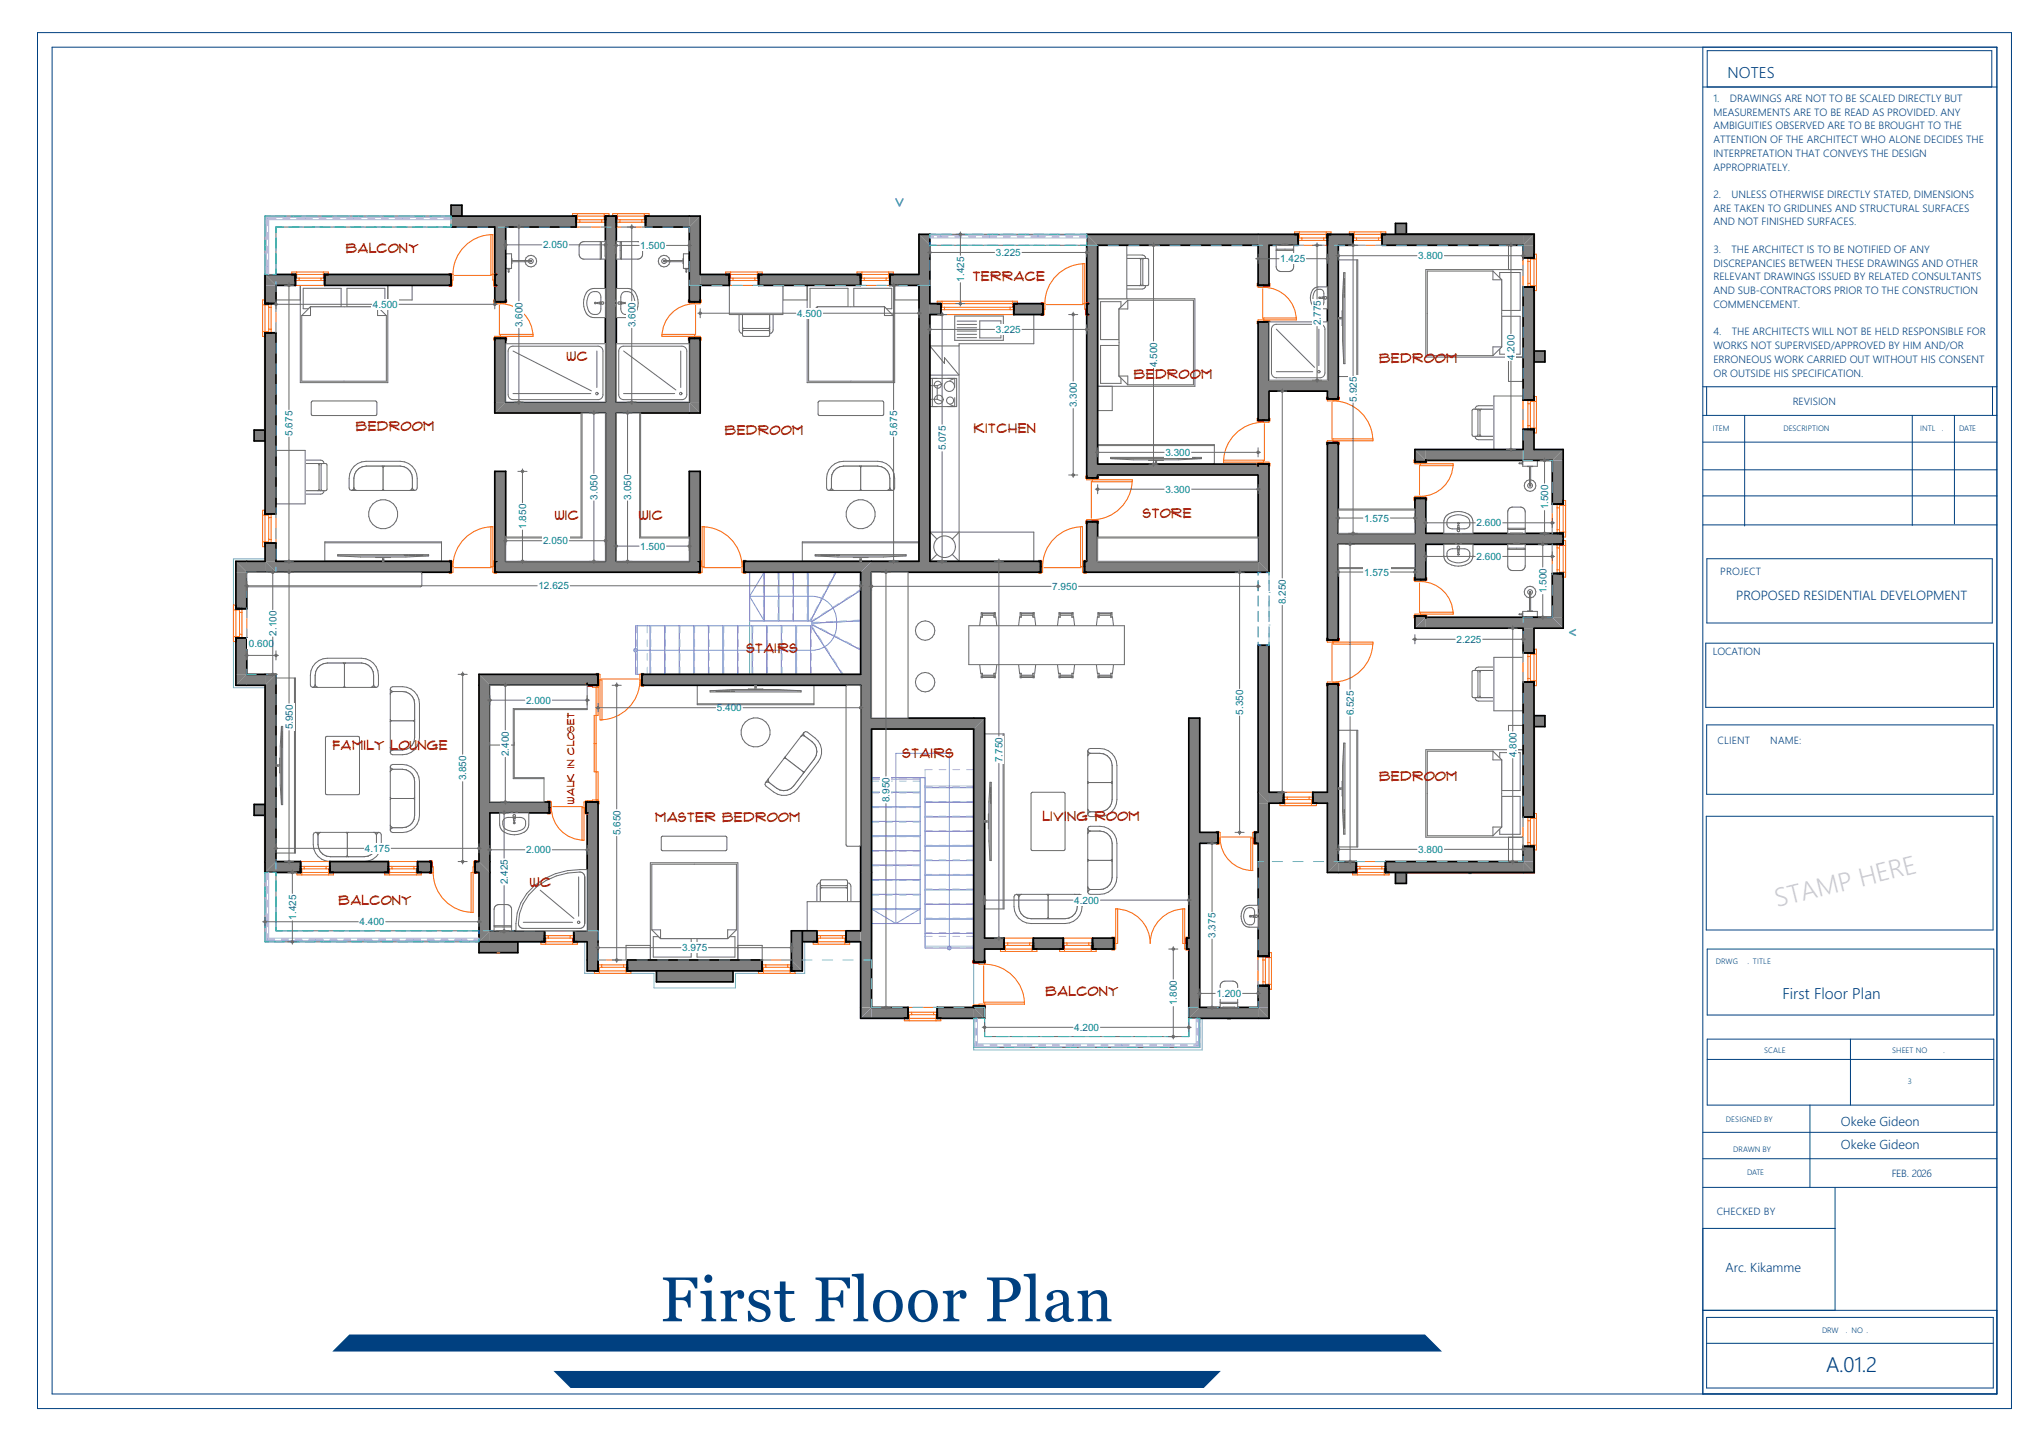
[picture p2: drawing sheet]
<svg xmlns="http://www.w3.org/2000/svg" width="420mm" height="297mm" viewBox="0 0 420 297" stroke-linecap="round" stroke-linejoin="round" font-family="sans-serif">
<defs><g id="words">
<text font-size="13" fill="#004080" x="135.8" y="271.8">First Floor Plan</text>
<text font-size="5.2" fill="#ccc" x="365.5" y="186.6" transform="rotate(-14 365.5 186.6)">STAMP HERE</text>
<text font-size="4.2" fill="#004080" x="375.6" y="282.3">A.01.2</text>
<g font-size="3.1" fill="#004080">
<text x="355.3" y="16.1">NOTES</text>
<text x="366.6" y="205.5">First Floor Plan</text>
</g>
<g font-size="2.7" fill="#a80f02">
<text x="71.2" y="52.1">Balcony</text>
<text x="200.1" y="57.8">Terrace</text>
<text x="116.6" y="74.3">WC</text>
<text x="233.3" y="77.9">Bedroom</text>
<text x="283.7" y="74.6">Bedroom</text>
<text x="73.3" y="88.6">Bedroom</text>
<text x="149.2" y="89.4">Bedroom</text>
<text x="200.3" y="89.1">Kitchen</text>
<text x="114.2" y="106.9">WIC</text>
<text x="131.4" y="106.9">WIC</text>
<text x="235.1" y="106.5">Store</text>
<text x="153.5" y="134.4">Stairs</text>
<text x="68.5" y="154.2">Family Lounge</text>
<text x="185.7" y="155.8">Stairs</text>
<text x="283.7" y="160.5">Bedroom</text>
<text x="134.8" y="169.2">Master Bedroom</text>
<text x="214.5" y="168.8">Living room</text>
<text x="109.1" y="182.5">WC</text>
<text x="69.7" y="186">Balcony</text>
<text x="215.1" y="204.9">Balcony</text>
</g>
<text font-size="2.7" fill="#004080" x="357.1" y="123.5">PROPOSED RESIDENTIAL DEVELOPMENT</text>
<g font-size="2.6" fill="#004080">
<text x="378.6" y="231.5">Okeke Gideon</text>
<text x="378.6" y="236.3">Okeke Gideon</text>
<text x="354.9" y="261.7">Arc. Kikamme</text>
</g>
<g font-size="2.1" fill="#004080">
<text x="352.4" y="20.9">1.</text>
<text x="352.4" y="23.8">MEASUREMENTS ARE TO BE READ AS PROVIDED. ANY</text>
<text x="355.8" y="20.9">DRAWINGS ARE NOT TO BE SCALED DIRECTLY BUT</text>
<text x="352.4" y="26.6">AMBIGUITIES OBSERVED ARE TO BE BROUGHT TO THE</text>
<text x="352.4" y="29.4">ATTENTION OF THE ARCHITECT WHO ALONE DECIDES THE</text>
<text x="352.4" y="32.3">INTERPRETATION THAT CONVEYS THE DESIGN</text>
<text x="352.4" y="35.1">APPROPRIATELY.</text>
<text x="352.4" y="40.7">2.</text>
<text x="356.1" y="40.7">UNLESS OTHERWISE DIRECTLY STATED, DIMENSIONS</text>
<text x="352.4" y="43.6">ARE TAKEN TO GRIDLINES AND STRUCTURAL SURFACES</text>
<text x="352.4" y="46.4">AND NOT FINISHED SURFACES.</text>
<text x="352.4" y="52">3.</text>
<text x="356.1" y="52">THE ARCHITECT IS TO BE NOTIFIED OF ANY</text>
<text x="352.4" y="54.8">DISCREPANCIES BETWEEN THESE DRAWINGS AND OTHER</text>
<text x="352.4" y="57.7">RELEVANT DRAWINGS ISSUED BY RELATED CONSULTANTS</text>
<text x="352.4" y="60.5">AND SUB-CONTRACTORS PRIOR TO THE CONSTRUCTION</text>
<text x="352.4" y="63.3">COMMENCEMENT.</text>
<text x="352.4" y="68.9">4.</text>
<text x="352.4" y="71.8">WORKS NOT SUPERVISED/APPROVED BY HIM AND/OR</text>
<text x="356.2" y="68.9">THE ARCHITECTS WILL NOT BE HELD RESPONSIBLE FOR</text>
<text x="352.4" y="74.6">ERRONEOUS WORK CARRIED OUT WITHOUT HIS CONSENT</text>
<text x="352.4" y="77.4">OR OUTSIDE HIS SPECIFICATION.</text>
<text x="368.7" y="83.2">REVISION</text>
<text x="353.8" y="118.2">PROJECT</text>
<text x="352.3" y="134.7">LOCATION</text>
<text x="353.3" y="153.1">CLIENT</text>
<text x="364.1" y="153.1">NAME:</text>
<text x="389.1" y="242.1">FEB. 2026</text>
<text x="353.1" y="249.9">CHECKED BY</text>
</g>
<g font-size="2.1" fill="#008080">
<text x="111.7" y="51.1">2.050</text>
<text x="131.7" y="51.2">1.500</text>
<text x="204.8" y="52.7">3.225</text>
<text x="263.3" y="54">1.425</text>
<text x="291.7" y="53.3">3.800</text>
<text x="198.3" y="57.9" transform="rotate(-90 198.3 57.9)">1.425</text>
<text x="76.7" y="63.3">4.500</text>
<text x="163.9" y="65.2">4.500</text>
<text x="107.5" y="67.3" transform="rotate(-90 107.5 67.3)">3.600</text>
<text x="130.7" y="67.3" transform="rotate(-90 130.7 67.3)">3.600</text>
<text x="204.8" y="68.5">3.225</text>
<text x="271.6" y="66.9" transform="rotate(-90 271.6 66.9)">2.775</text>
<text x="238" y="75.5" transform="rotate(-90 238 75.5)">4.500</text>
<text x="311.5" y="74" transform="rotate(-90 311.5 74)">4.200</text>
<text x="221.5" y="83.8" transform="rotate(-90 221.5 83.8)">3.300</text>
<text x="279.1" y="82.6" transform="rotate(-90 279.1 82.6)">5.925</text>
<text x="60.2" y="89.6" transform="rotate(-90 60.2 89.6)">5.675</text>
<text x="184.5" y="89.6" transform="rotate(-90 184.5 89.6)">5.675</text>
<text x="194.5" y="92.6" transform="rotate(-90 194.5 92.6)">5.075</text>
<text x="239.7" y="93.8">3.300</text>
<text x="239.7" y="101.4">3.300</text>
<text x="122.9" y="102.8" transform="rotate(-90 122.9 102.8)">3.050</text>
<text x="129.8" y="102.8" transform="rotate(-90 129.8 102.8)">3.050</text>
<text x="280.6" y="107.3">1.575</text>
<text x="318.4" y="104.8" transform="rotate(-90 318.4 104.8)">1.500</text>
<text x="108.2" y="108.8" transform="rotate(-90 108.2 108.8)">1.850</text>
<text x="111.7" y="112">2.050</text>
<text x="131.7" y="113.1">1.500</text>
<text x="303.7" y="108.3">2.600</text>
<text x="280.6" y="118.4">1.575</text>
<text x="303.7" y="115.2">2.600</text>
<text x="110.7" y="121.2">12.625</text>
<text x="216.4" y="121.3">7.950</text>
<text x="264.5" y="124.3" transform="rotate(-90 264.5 124.3)">8.250</text>
<text x="318.1" y="122" transform="rotate(-90 318.1 122)">1.500</text>
<text x="56.9" y="130.8" transform="rotate(-90 56.9 130.8)">2.100</text>
<text x="51.2" y="133.2">0.600</text>
<text x="299.6" y="132.2">2.225</text>
<text x="108.2" y="144.8">2.000</text>
<text x="147.4" y="146.3">5.400</text>
<text x="255.7" y="147" transform="rotate(-90 255.7 147)">5.350</text>
<text x="278.4" y="147.1" transform="rotate(-90 278.4 147.1)">6.525</text>
<text x="60.2" y="150" transform="rotate(-90 60.2 150)">5.950</text>
<text x="104.7" y="155.5" transform="rotate(-90 104.7 155.5)">2.400</text>
<text x="311.9" y="155.8" transform="rotate(-90 311.9 155.8)">4.800</text>
<text x="95.9" y="160.5" transform="rotate(-90 95.9 160.5)">3.850</text>
<text x="206.2" y="156.8" transform="rotate(-90 206.2 156.8)">7.750</text>
<text x="183" y="165" transform="rotate(-90 183 165)">8.950</text>
<text x="127.6" y="171.8" transform="rotate(-90 127.6 171.8)">5.650</text>
<text x="75.1" y="175.2">4.175</text>
<text x="108.2" y="175.5">2.000</text>
<text x="291.7" y="175.4">3.800</text>
<text x="104.4" y="181.9" transform="rotate(-90 104.4 181.9)">2.425</text>
<text x="220.9" y="185.9">4.200</text>
<text x="60.9" y="189.1" transform="rotate(-90 60.9 189.1)">1.425</text>
<text x="73.9" y="190.3">4.400</text>
<text x="140.3" y="195.7">3.975</text>
<text x="250" y="192.9" transform="rotate(-90 250 192.9)">3.375</text>
<text x="242.1" y="206.8" transform="rotate(-90 242.1 206.8)">1.800</text>
<text x="250.2" y="205.1">1.200</text>
<text x="220.9" y="212">4.200</text>
</g>
<text font-size="2.1" fill="#a80f02" x="118.2" y="165.3" transform="rotate(-90 118.2 165.3)">Walk in closet</text>
<g font-size="1.6" fill="#004080">
<text x="352.3" y="88.6">ITEM</text>
<text x="366.8" y="88.6">DESCRIPTION</text>
<text x="394.9" y="88.6">INTL</text>
<text x="399.4" y="88.6">.</text>
<text x="403" y="88.6">DATE</text>
<text x="352.9" y="198.3">DRWG</text>
<text x="359.4" y="198.3">. TITLE</text>
<text x="362.9" y="216.6">SCALE</text>
<text x="389.2" y="216.6">SHEET NO</text>
<text x="399.7" y="216.6">.</text>
<text x="392.4" y="222.9">3</text>
<text x="355" y="230.7">DESIGNED BY</text>
<text x="356.5" y="236.9">DRAWN BY</text>
<text x="359.3" y="241.7">DATE</text>
<text x="374.8" y="274.3">DRW</text>
<text x="379.6" y="274.3">. NO .</text>
</g>
</g></defs>
<g fill="none" stroke="#004080" stroke-width=".21">
<path d="M7.7 6.7h406v283h-406zM10.7 9.7h400v277h-400zM350.2 9.7v277M350.2 17.9h60.5M351.1 17.9v-7.5h58.6v7.5M350.2 79.5h60.5M351 79.5v5.9M409.8 79.5v5.9M350.2 96.6h60.5M350.2 90.9h60.5M350.2 85.4h60.5M358.8 85.4v22.8"/>
<path d="M393.3 85.4v22.7M402 85.4v22.3M350.2 108h60.5M350.2 102h60.5M351.1 114.9h58.7v13.2h-58.7zM350.8 132.3h59.2v13.2h-59.2zM351 149.1h59v14.3h-59zM350.9 167.9h59v23.4h-59zM351.1 195.2h59v13.6h-59zM351.1 217.9h59M351.1 213.7h59v13.6h-59zM380.6 213.7v13.6"/>
<path d="M350.2 232.9h60.5M350.2 238.3h60.5M372.3 227.3v16.9M350.2 244.2h60.5M350.2 252.7h27.2M377.4 244.2v25.3M350.2 269.5h60.5M351 271h59v14.5h-59zM351 276.3h59"/>
</g>
<g fill="#004080">
<path d="M68.3 278l3.6-3.5h221.2l3.5 3.5z" fill-rule="evenodd"/>
<path d="M113.9 282h137.2l-3.5 3.5h-130.2z" fill-rule="evenodd"/>
</g>
<!-- layer: Structural - Bearing -->
<path d="M54.5 44.5h89.5v12h45v-8.3h126.5v44.3h6v36.7h-6v50.3h-42.5v-14.3h-12v44.3h-13.7v6.5h-47v-66h-21v43.7h-5.3v-2.2h-6v2.2h-2.5v6.5h-14.2v3h-16.8v-3h-14.2v-6.5h-2.3v-2.2h-6v2.2h-57.5v-52.2h-6.5v-26.5h6.5zM154.2 117.7h22.8v21h-22.8z" fill="none" stroke="#71cebe" stroke-width=".21"/>
<!-- layer: Interior - Furniture  -->
<path d="M208.7 184.1l.4-.1 .3 .1 .2 .4v2a2.5 2.5 0 0 0 2.5 2.5h7a2.5 2.5 0 0 0 2.5-2.5v-2l.1-.4 .4-.1 .3 .1a5.6 5.6 0 0 1-.9 4.8l-.7 .6-.8 .3-.9 .2h-7a3.5 3.5 0 0 1-3.5-3.5v-2z" fill-rule="evenodd" fill="#fff"/>
<path d="M208.7 184.1l.4-.1 .3 .1 .2 .4v2a2.5 2.5 0 0 0 2.5 2.5h7a2.5 2.5 0 0 0 2.5-2.5v-2l.1-.4 .4-.1 .3 .1a5.6 5.6 0 0 1-.9 4.8l-.7 .6-.8 .3-.9 .2h-7a3.5 3.5 0 0 1-3.5-3.5v-2z" fill="none" stroke="#6a6a6a" stroke-width=".21"/>
<path d="M215.6 184h5.5l.3 .1a5.2 5.2 0 0 1-.3 3.8l-.6 .6-.7 .3-.7 .2-3.5-.1z" fill-rule="evenodd" fill="#fff"/>
<path d="M215.6 184h5.5l.3 .1a5.2 5.2 0 0 1-.3 3.8l-.6 .6-.7 .3-.7 .2-3.5-.1z" fill="none" stroke="#6a6a6a" stroke-width=".21"/>
<path d="M209.7 184.1l.4-.1h5.4v4.9l-3.4 .1a2.5 2.5 0 0 1-2.5-2.5v-2z" fill-rule="evenodd" fill="#fff"/>
<path d="M209.7 184.1l.4-.1h5.4v4.9l-3.4 .1a2.5 2.5 0 0 1-2.5-2.5v-2z" fill="none" stroke="#6a6a6a" stroke-width=".21"/>
<path d="M215.4 189l.2-.2 .2 .2z" fill-rule="evenodd" fill="#fff"/>
<path d="M215.6 188.8l.2 .2h-.4z" fill="none" stroke="#6a6a6a" stroke-width=".21"/>
<path d="M215.4 184h.4l-.2 .2z" fill-rule="evenodd" fill="#fff"/>
<path d="M215.4 184h.4l-.2 .2z" fill="none" stroke="#6a6a6a" stroke-width=".21"/>
<path d="M221.1 184h1l-.4 .1-.1 .4-.2-.4z" fill-rule="evenodd" fill="#fff"/>
<path d="M221.1 184h1l-.4 .1-.1 .4-.2-.4z" fill="none" stroke="#6a6a6a" stroke-width=".21"/>
<path d="M209.1 184h1l-.4 .1-.1 .4-.2-.4z" fill-rule="evenodd" fill="#fff"/>
<path d="M209.1 184h1l-.4 .1-.1 .4-.2-.4z" fill="none" stroke="#6a6a6a" stroke-width=".21"/>
<path d="M202.5 151h4v36h-4z" fill-rule="evenodd" fill="#fff"/>
<path d="M202.5 151h4v36h-4zM206.3 151v36" fill="none" stroke="#6a6a6a" stroke-width=".21"/>
<path d="M223.9 154.1a5.6 5.6 0 0 1 4.8 .9l.6 .7 .3 .8 .1 1v7a3.5 3.5 0 0 1-3.5 3.5h-2l-.3-.2-.2-.3 .2-.4 .3-.1h2a2.5 2.5 0 0 0 2.5-2.5v-7a2.5 2.5 0 0 0-2.5-2.5h-2l-.3-.2-.2-.3z" fill-rule="evenodd" fill="#fff"/>
<path d="M223.9 154.1a5.6 5.6 0 0 1 4.8 .9l.6 .7 .3 .8 .1 1v7a3.5 3.5 0 0 1-3.5 3.5h-2l-.3-.2-.2-.3 .2-.4 .3-.1h2a2.5 2.5 0 0 0 2.5-2.5v-7a2.5 2.5 0 0 0-2.5-2.5h-2l-.3-.2-.2-.3z" fill="none" stroke="#6a6a6a" stroke-width=".21"/>
<path d="M223.8 161h4.9v3.5a2.5 2.5 0 0 1-2.5 2.5h-2l-.3-.2-.2-.3z" fill-rule="evenodd" fill="#fff"/>
<path d="M223.8 161h4.9v3.5a2.5 2.5 0 0 1-2.5 2.5h-2l-.3-.2-.2-.3z" fill="none" stroke="#6a6a6a" stroke-width=".21"/>
<path d="M223.9 155.1a5.2 5.2 0 0 1 3.8 .3l.6 .6 .3 .7 .1 .8v3.4l-4.8 .1-.2-.2v-5.3z" fill-rule="evenodd" fill="#fff"/>
<path d="M223.9 155.1a5.2 5.2 0 0 1 3.8 .3l.6 .6 .3 .7 .1 .8v3.4l-4.8 .1-.2-.2v-5.3z" fill="none" stroke="#6a6a6a" stroke-width=".21"/>
<path d="M228.5 161l.2-.2v.4z" fill-rule="evenodd" fill="#fff"/>
<path d="M228.5 161l.2-.2v.4z" fill="none" stroke="#6a6a6a" stroke-width=".21"/>
<path d="M223.7 160.8l.2 .2-.2 .2z" fill-rule="evenodd" fill="#fff"/>
<path d="M223.7 160.8l.2 .2-.2 .2z" fill="none" stroke="#6a6a6a" stroke-width=".21"/>
<path d="M223.7 166.5l.2 .3 .3 .2-.3 .1-.2 .4z" fill-rule="evenodd" fill="#fff"/>
<path d="M223.7 166.5l.2 .3 .3 .2-.3 .1-.2 .4z" fill="none" stroke="#6a6a6a" stroke-width=".21"/>
<path d="M223.7 154.5l.2 .3 .3 .2-.3 .1-.2 .4z" fill-rule="evenodd" fill="#fff"/>
<path d="M223.7 154.5l.2 .3 .3 .2-.3 .1-.2 .4z" fill="none" stroke="#6a6a6a" stroke-width=".21"/>
<path d="M223.9 170.1a5.6 5.6 0 0 1 4.8 .9l.6 .7 .3 .8 .1 1v7a3.5 3.5 0 0 1-3.5 3.5h-2l-.3-.2-.2-.3 .2-.4 .3-.1h2a2.5 2.5 0 0 0 2.5-2.5v-7a2.5 2.5 0 0 0-2.5-2.5h-2l-.3-.2-.2-.3z" fill-rule="evenodd" fill="#fff"/>
<path d="M223.9 170.1a5.6 5.6 0 0 1 4.8 .9l.6 .7 .3 .8 .1 1v7a3.5 3.5 0 0 1-3.5 3.5h-2l-.3-.2-.2-.3 .2-.4 .3-.1h2a2.5 2.5 0 0 0 2.5-2.5v-7a2.5 2.5 0 0 0-2.5-2.5h-2l-.3-.2-.2-.3z" fill="none" stroke="#6a6a6a" stroke-width=".21"/>
<path d="M223.8 177h4.9v3.5a2.5 2.5 0 0 1-2.5 2.5h-2l-.3-.2-.2-.3z" fill-rule="evenodd" fill="#fff"/>
<path d="M223.8 177h4.9v3.5a2.5 2.5 0 0 1-2.5 2.5h-2l-.3-.2-.2-.3z" fill="none" stroke="#6a6a6a" stroke-width=".21"/>
<path d="M223.9 171.1a5.2 5.2 0 0 1 3.8 .3l.6 .6 .3 .7 .1 .8v3.4l-4.8 .1-.2-.2v-5.3z" fill-rule="evenodd" fill="#fff"/>
<path d="M223.9 171.1a5.2 5.2 0 0 1 3.8 .3l.6 .6 .3 .7 .1 .8v3.4l-4.8 .1-.2-.2v-5.3z" fill="none" stroke="#6a6a6a" stroke-width=".21"/>
<path d="M228.5 177l.2-.2v.4z" fill-rule="evenodd" fill="#fff"/>
<path d="M228.5 177l.2-.2v.4z" fill="none" stroke="#6a6a6a" stroke-width=".21"/>
<path d="M223.7 176.8l.2 .2-.2 .2z" fill-rule="evenodd" fill="#fff"/>
<path d="M223.7 176.8l.2 .2-.2 .2z" fill="none" stroke="#6a6a6a" stroke-width=".21"/>
<path d="M223.7 182.5l.2 .3 .3 .2-.3 .1-.2 .4z" fill-rule="evenodd" fill="#fff"/>
<path d="M223.7 182.5l.2 .3 .3 .2-.3 .1-.2 .4z" fill="none" stroke="#6a6a6a" stroke-width=".21"/>
<path d="M223.7 170.5l.2 .3 .3 .2-.3 .1-.2 .4z" fill-rule="evenodd" fill="#fff"/>
<path d="M223.7 170.5l.2 .3 .3 .2-.3 .1-.2 .4z" fill="none" stroke="#6a6a6a" stroke-width=".21"/>
<path d="M275.3 53.4h4v24h-4z" fill-rule="evenodd" fill="#fff"/>
<path d="M275.3 53.4h4v24h-4zM279.1 53.4v24" fill="none" stroke="#6a6a6a" stroke-width=".21"/>
<g fill="#fff">
<path d="M293.3 55.5h20v18h-20z" fill-rule="evenodd"/>
<path d="M310.3 73.5h3v5h-3z" fill-rule="evenodd"/>
<path d="M310.3 50.5h3v5h-3z" fill-rule="evenodd"/>
</g>
<path d="M310.3 50.5h3v5h-3zM310.3 73.5h3v5h-3z" fill="none" stroke="#6a6a6a" stroke-width=".21"/>
<path d="M308.5 56.1h4.2v7.8h-3.8v-6.3l-.4-.4z" fill-rule="evenodd" fill="#fff"/>
<path d="M308.5 56.1h4.2v7.8h-3.8v-6.3l-.4-.4z" fill="none" stroke="#6a6a6a" stroke-width=".21"/>
<path d="M308.9 65.1h3.8v7.8h-4.2v-1.1l.4-.4z" fill-rule="evenodd" fill="#fff"/>
<path d="M308.9 65.1h3.8v7.8h-4.2v-1.1l.4-.4z" fill="none" stroke="#6a6a6a" stroke-width=".21"/>
<g fill="#fff">
<path d="M293.6 55.8h13.5l1.8 1.8v6.9h-15.3z" fill-rule="evenodd"/>
<path d="M293.6 64.5h15.3v6.9l-1.8 1.8h-13.5z" fill-rule="evenodd"/>
</g>
<path d="M293.3 55.5h20v18h-20zM307.1 55.8h-13.5v17.4h13.5M307.1 55.8l1.8 1.8M307.1 55.8v1.8h1.8M308.9 57.6v13.8M308.9 71.4h-1.8v1.8M308.9 71.4l-1.8 1.8" fill="none" stroke="#6a6a6a" stroke-width=".21"/>
<path d="M302.9 84.2h5.8v5.5h-5.8z" fill-rule="evenodd" fill="#fff"/>
<path d="M302.9 84.2h5.8v5.5h-5.8z" fill="none" stroke="#6a6a6a" stroke-width=".21"/>
<path d="M303.4 89.8h5l.4 .3-.4 .4h-4.3l-.4-.1z" fill-rule="evenodd" fill="#fff"/>
<path d="M303.4 89.8h5l.4 .3-.4 .4h-4.3l-.4-.1z" fill="none" stroke="#6a6a6a" stroke-width=".21"/>
<path d="M303.7 83.5h4.7l.4 .3-.4 .4h-5z" fill-rule="evenodd" fill="#fff"/>
<path d="M303.7 84.2l.3 .3v5l-.3 .3M303.7 83.5h4.7l.4 .3-.4 .4h-5zM304.1 84.2l.3 .3M304.4 89.5l.3 .3M304.4 89.5l-.3 .3M304.4 84.5v5M304.7 84.2l-.3 .3" fill="none" stroke="#6a6a6a" stroke-width=".21"/>
<path d="M307.3 81.5h6v11h-6z" fill-rule="evenodd" fill="#fff"/>
<path d="M307.3 81.5h6v11h-6z" fill="none" stroke="#6a6a6a" stroke-width=".21"/>
<path d="M275.3 150.2h4v24h-4z" fill-rule="evenodd" fill="#fff"/>
<path d="M275.3 150.2h4v24h-4zM279.1 150.2v24" fill="none" stroke="#6a6a6a" stroke-width=".21"/>
<g fill="#fff">
<path d="M293.3 154.2h20v18h-20z" fill-rule="evenodd"/>
<path d="M310.3 149.2h3v5h-3z" fill-rule="evenodd"/>
<path d="M310.3 172.2h3v5h-3z" fill-rule="evenodd"/>
</g>
<path d="M310.3 149.2h3v5h-3zM310.3 172.2h3v5h-3z" fill="none" stroke="#6a6a6a" stroke-width=".21"/>
<path d="M308.9 163.8h3.8v7.8h-4.2v-1.1l.4-.4z" fill-rule="evenodd" fill="#fff"/>
<path d="M308.9 163.8h3.8v7.8h-4.2v-1.1l.4-.4z" fill="none" stroke="#6a6a6a" stroke-width=".21"/>
<path d="M308.5 154.8h4.2v7.8h-3.8v-6.3l-.4-.4z" fill-rule="evenodd" fill="#fff"/>
<path d="M308.5 154.8h4.2v7.8h-3.8v-6.3l-.4-.4z" fill="none" stroke="#6a6a6a" stroke-width=".21"/>
<g fill="#fff">
<path d="M293.6 163.2h15.3v6.9l-1.8 1.8h-13.5z" fill-rule="evenodd"/>
<path d="M293.6 154.5h13.5l1.8 1.8v6.9h-15.3z" fill-rule="evenodd"/>
</g>
<path d="M293.3 154.2h20v18h-20zM307.1 154.5h-13.5v17.4h13.5M307.1 154.5v1.8h1.8M307.1 154.5l1.8 1.8M308.9 156.3v13.8M308.9 170.1l-1.8 1.8M308.9 170.1h-1.8v1.8" fill="none" stroke="#6a6a6a" stroke-width=".21"/>
<path d="M302.9 138h5.8v5.4h-5.8z" fill-rule="evenodd" fill="#fff"/>
<path d="M302.9 138h5.8v5.4h-5.8z" fill="none" stroke="#6a6a6a" stroke-width=".21"/>
<path d="M303.5 137.6l.6-.4h4.3l.4 .4-.4 .3h-5z" fill-rule="evenodd" fill="#fff"/>
<path d="M303.5 137.6l.6-.4h4.3l.4 .4-.4 .3h-5z" fill="none" stroke="#6a6a6a" stroke-width=".21"/>
<path d="M303.4 143.5h5l.4 .4-.4 .3h-4.3l-.6-.3z" fill-rule="evenodd" fill="#fff"/>
<path d="M303.7 137.9l.3 .3v5l-.3 .3M304.1 137.9l.3 .3M304.4 138.2v5M304.7 137.9l-.3 .3M303.4 143.5h5l.4 .4-.4 .3h-4.3l-.6-.3zM304.4 143.2l.3 .3M304.4 143.2l-.3 .3" fill="none" stroke="#6a6a6a" stroke-width=".21"/>
<path d="M307.3 135.2h6v11h-6z" fill-rule="evenodd" fill="#fff"/>
<path d="M307.3 135.2h6v11h-6z" fill="none" stroke="#6a6a6a" stroke-width=".21"/>
<path d="M312.5 95.2h.6l.1-.5h3v1.2h-1.4v2.8a1.2 1.2 0 0 1 .9 1.8 1.2 1.2 0 0 1-2 0 1.2 1.2 0 0 1 .9-1.8v-2.8h-1.4l-.1-.5h-.6z" fill-rule="evenodd" fill="#fff"/>
<path d="M312.5 95.2h.6l.1-.5h3v1.2h-1.4v2.8a1.2 1.2 0 0 1 .9 1.8 1.2 1.2 0 0 1-2 0 1.2 1.2 0 0 1 .9-1.8v-2.8h-1.4l-.1-.5h-.6z" fill="none" stroke="#6a6a6a" stroke-width=".21"/>
<path d="M313.8 94.5h.3v.2h-.3z" fill-rule="evenodd" fill="#fff"/>
<path d="M313.8 94.5h.3v.2h-.3z" fill="none" stroke="#6a6a6a" stroke-width=".21"/>
<path d="M315.3 94.5h.3v.2h-.3z" fill-rule="evenodd" fill="#fff"/>
<g fill="none" stroke="#6a6a6a" stroke-width=".21">
<path d="M313.1 95.2v.2M313.2 95.1v.5M314.2 95.9h.2M314.6 99.4a.5 .5 0 0 0-.3 .8 .5 .5 0 0 0 .8 0 .5 .5 0 0 0-.3-.8M314.6 98.7v1.1M314.6 95.9h.2M314.8 98.7v1.1M315 95.9h.2M315.3 94.5h.3v.2h-.3z"/>
<circle cx="314.7" cy="99.9" r=".16"/>
</g>
<path d="M313.7 121.1a1.2 1.2 0 0 1 2 0 1.2 1.2 0 0 1-.9 1.9v2.8h1.4v1.2h-3l-.1-.6h-.6v-.1h.6l.1-.5h1.4v-2.8a1.2 1.2 0 0 1-.9-1.9z" fill-rule="evenodd" fill="#fff"/>
<path d="M313.7 121.1a1.2 1.2 0 0 1 2 0 1.2 1.2 0 0 1-.9 1.9v2.8h1.4v1.2h-3l-.1-.6h-.6v-.1h.6l.1-.5h1.4v-2.8a1.2 1.2 0 0 1-.9-1.9z" fill="none" stroke="#6a6a6a" stroke-width=".21"/>
<path d="M313.8 127h.3v.2h-.3z" fill-rule="evenodd" fill="#fff"/>
<path d="M313.8 127h.3v.2h-.3z" fill="none" stroke="#6a6a6a" stroke-width=".21"/>
<path d="M315.3 127h.3v.2h-.3z" fill-rule="evenodd" fill="#fff"/>
<g fill="none" stroke="#6a6a6a" stroke-width=".21">
<path d="M313.1 126.3v.1M313.2 126.1v.5M314.2 125.8h.2M314.6 122.3a.5 .5 0 0 1-.3-.8 .5 .5 0 0 1 .8 0 .5 .5 0 0 1-.3 .8M314.6 121.9v1.1M314.6 125.8h.2M314.8 121.9v1.1M315 125.8h.2M315.3 127h.3v.2h-.3z"/>
<circle cx="314.7" cy="121.8" r=".16"/>
</g>
<g fill="#fff">
<path d="M166 58.7h18v20h-18z" fill-rule="evenodd"/>
<path d="M184 58.7h5v3h-5z" fill-rule="evenodd"/>
<path d="M161 58.7h5v3h-5z" fill-rule="evenodd"/>
</g>
<path d="M161 58.7h5v3h-5zM184 58.7h5v3h-5z" fill="none" stroke="#6a6a6a" stroke-width=".21"/>
<path d="M166.6 59.3h7.8v3.8h-6.3l-.4 .4h-1.1z" fill-rule="evenodd" fill="#fff"/>
<path d="M166.6 59.3h7.8v3.8h-6.3l-.4 .4h-1.1z" fill="none" stroke="#6a6a6a" stroke-width=".21"/>
<path d="M175.6 59.3h7.8v4.2h-1.1l-.4-.4h-6.3z" fill-rule="evenodd" fill="#fff"/>
<path d="M175.6 59.3h7.8v4.2h-1.1l-.4-.4h-6.3z" fill="none" stroke="#6a6a6a" stroke-width=".21"/>
<g fill="#fff">
<path d="M166.3 64.9l1.8-1.8h6.9v15.3h-8.7z" fill-rule="evenodd"/>
<path d="M175 63.1h6.9l1.8 1.8v13.5h-8.7z" fill-rule="evenodd"/>
</g>
<path d="M166 58.7h18v20h-18zM166.3 64.9v13.5h17.4v-13.5M168.1 63.1l-1.8 1.8M168.1 63.1h13.8M168.1 63.1v1.8h-1.8M181.9 63.1v1.8h1.8M181.9 63.1l1.8 1.8" fill="none" stroke="#6a6a6a" stroke-width=".21"/>
<path d="M152.8 63.3h5.4v5.8h-5.4z" fill-rule="evenodd" fill="#fff"/>
<path d="M152.8 63.3h5.4v5.8h-5.4z" fill="none" stroke="#6a6a6a" stroke-width=".21"/>
<path d="M158.4 63.3l.3-.1 .3 .3v4.4l-.3 .6-.4 .1z" fill-rule="evenodd" fill="#fff"/>
<path d="M158.4 63.3l.3-.1 .3 .3v4.4l-.3 .6-.4 .1z" fill="none" stroke="#6a6a6a" stroke-width=".21"/>
<path d="M152.1 63.3l.3-.1 .3 .3v5.1l-.3-.1-.4-.6z" fill-rule="evenodd" fill="#fff"/>
<path d="M152.1 63.3l.3-.1 .3 .3v5.1l-.3-.1-.4-.6zM152.7 68.3l.3-.3h5l.3 .3M152.7 67.3l.3 .3M153 67.6l-.3 .3M153 67.6h5M158 67.6l.3 .3M158.3 67.3l-.3 .3" fill="none" stroke="#6a6a6a" stroke-width=".21"/>
<path d="M150 58.7h11v6h-11z" fill-rule="evenodd" fill="#fff"/>
<path d="M150 58.7h11v6h-11z" fill="none" stroke="#6a6a6a" stroke-width=".21"/>
<path d="M136 52.7a1.2 1.2 0 0 1 1.8 .9h2.8v-1.4h1.2v3l-.6 .1v.7l-.1-.7-.5-.1v-1.4h-2.8a1.2 1.2 0 0 1-1.8 .9 1.2 1.2 0 0 1 0-2z" fill-rule="evenodd" fill="#fff"/>
<path d="M136 52.7a1.2 1.2 0 0 1 1.8 .9h2.8v-1.4h1.2v3l-.6 .1v.7l-.1-.7-.5-.1v-1.4h-2.8a1.2 1.2 0 0 1-1.8 .9 1.2 1.2 0 0 1 0-2z" fill="none" stroke="#6a6a6a" stroke-width=".21"/>
<path d="M141.8 54.3h.2v.3h-.2z" fill-rule="evenodd" fill="#fff"/>
<path d="M141.8 54.3h.2v.3h-.2z" fill="none" stroke="#6a6a6a" stroke-width=".21"/>
<path d="M141.8 52.8h.2v.3h-.2z" fill-rule="evenodd" fill="#fff"/>
<g fill="none" stroke="#6a6a6a" stroke-width=".21">
<path d="M136.7 53.8h1.1M136.7 53.6h1.1M137.1 53.6a.5 .5 0 0 0-.8-.3 .5 .5 0 0 0 0 .8 .5 .5 0 0 0 .8-.3M140.6 53.2v.2M140.6 53.6v.2M140.6 54v.2M140.9 55.2h.5M141.1 55.3h.1M141.8 52.8h.2v.3h-.2z"/>
<circle cx="136.6" cy="53.7" r=".16"/>
</g>
<path d="M104 52.2h1.2v1.4h2.8a1.2 1.2 0 0 1 1.8-.9 1.2 1.2 0 0 1 0 2 1.2 1.2 0 0 1-1.8-.9h-2.8v1.4l-.5 .1-.1 .7-.1-.7-.5-.1z" fill-rule="evenodd" fill="#fff"/>
<path d="M104 52.2h1.2v1.4h2.8a1.2 1.2 0 0 1 1.8-.9 1.2 1.2 0 0 1 0 2 1.2 1.2 0 0 1-1.8-.9h-2.8v1.4l-.5 .1-.1 .7-.1-.7-.5-.1z" fill="none" stroke="#6a6a6a" stroke-width=".21"/>
<path d="M103.8 54.3h.2v.3h-.2z" fill-rule="evenodd" fill="#fff"/>
<path d="M103.8 54.3h.2v.3h-.2z" fill="none" stroke="#6a6a6a" stroke-width=".21"/>
<path d="M103.8 52.8h.2v.3h-.2z" fill-rule="evenodd" fill="#fff"/>
<g fill="none" stroke="#6a6a6a" stroke-width=".21">
<path d="M103.8 52.8h.2v.3h-.2zM104.4 55.2h.5M104.5 55.3h.2M105.2 53.2v.2M105.2 53.6v.2M105.2 54v.2M108 53.8h1.1M108 53.6h1.1M108.7 53.6a.5 .5 0 0 1 .8-.3 .5 .5 0 0 1 0 .8 .5 .5 0 0 1-.8-.3"/>
<circle cx="109.2" cy="53.7" r=".16"/>
</g>
<path d="M165 111.5h24v4h-24z" fill-rule="evenodd" fill="#fff"/>
<path d="M165 111.5h24v4h-24zM165 111.7h24" fill="none" stroke="#6a6a6a" stroke-width=".21"/>
<g fill="#fff">
<path d="M61.8 58.7h18v20h-18z" fill-rule="evenodd"/>
<path d="M56.8 58.7h5v3h-5z" fill-rule="evenodd"/>
<path d="M79.8 58.7h5v3h-5z" fill-rule="evenodd"/>
</g>
<path d="M56.8 58.7h5v3h-5zM79.8 58.7h5v3h-5z" fill="none" stroke="#6a6a6a" stroke-width=".21"/>
<path d="M71.4 59.3h7.8v4.2h-1.1l-.4-.4h-6.3z" fill-rule="evenodd" fill="#fff"/>
<path d="M71.4 59.3h7.8v4.2h-1.1l-.4-.4h-6.3z" fill="none" stroke="#6a6a6a" stroke-width=".21"/>
<path d="M62.4 59.3h7.8v3.8h-6.3l-.4 .4h-1.1z" fill-rule="evenodd" fill="#fff"/>
<path d="M62.4 59.3h7.8v3.8h-6.3l-.4 .4h-1.1z" fill="none" stroke="#6a6a6a" stroke-width=".21"/>
<g fill="#fff">
<path d="M70.8 63.1h6.9l1.8 1.8v13.5h-8.7z" fill-rule="evenodd"/>
<path d="M62.1 64.9l1.8-1.8h6.9v15.3h-8.7z" fill-rule="evenodd"/>
</g>
<path d="M61.8 58.7h18v20h-18zM62.1 64.9v13.5h17.4v-13.5M63.9 63.1h13.8M63.9 63.1v1.8h-1.8M63.9 63.1l-1.8 1.8M77.7 63.1l1.8 1.8M77.7 63.1v1.8h1.8" fill="none" stroke="#6a6a6a" stroke-width=".21"/>
<path d="M61.3 95.4h5.9v5.4h-5.9z" fill-rule="evenodd" fill="#fff"/>
<path d="M61.3 95.4h5.9v5.4h-5.9z" fill="none" stroke="#6a6a6a" stroke-width=".21"/>
<path d="M61.4 101l5.3-.1-.1 .4-.7 .3h-4.3l-.3-.3z" fill-rule="evenodd" fill="#fff"/>
<path d="M61.4 101l5.3-.1-.1 .4-.7 .3h-4.3l-.3-.3z" fill="none" stroke="#6a6a6a" stroke-width=".21"/>
<path d="M61.4 94.7l4.5-.1 .7 .4 .1 .3h-5.1l-.2-.1z" fill-rule="evenodd" fill="#fff"/>
<path d="M61.4 94.7l4.5-.1 .7 .4 .1 .3h-5.1l-.2-.1zM65.3 95.3l.3 .3M65.6 95.6v5M65.9 95.3l-.3 .3M66.4 95.3l-.3 .3v5l.3 .3M65.6 100.6l-.3 .3M65.6 100.6l.3 .3" fill="none" stroke="#6a6a6a" stroke-width=".21"/>
<path d="M56.8 92.6h6v11h-6z" fill-rule="evenodd" fill="#fff"/>
<path d="M56.8 92.6h6v11h-6z" fill="none" stroke="#6a6a6a" stroke-width=".21"/>
<path d="M66.8 111.5h24v4h-24z" fill-rule="evenodd" fill="#fff"/>
<path d="M66.8 111.5h24v4h-24zM66.8 111.7h24" fill="none" stroke="#6a6a6a" stroke-width=".21"/>
<g fill="#fff">
<path d="M133.8 177.5h18v20h-18z" fill-rule="evenodd"/>
<path d="M151.8 194.5h5v3h-5z" fill-rule="evenodd"/>
<path d="M128.8 194.5h5v3h-5z" fill-rule="evenodd"/>
</g>
<path d="M128.8 194.5h5v3h-5zM151.8 194.5h5v3h-5z" fill="none" stroke="#6a6a6a" stroke-width=".21"/>
<path d="M134.4 192.7h1.1l.4 .4h6.3v3.8h-7.8z" fill-rule="evenodd" fill="#fff"/>
<path d="M134.4 192.7h1.1l.4 .4h6.3v3.8h-7.8z" fill="none" stroke="#6a6a6a" stroke-width=".21"/>
<path d="M143.4 193.1h6.3l.4-.4h1.1v4.2h-7.8z" fill-rule="evenodd" fill="#fff"/>
<path d="M143.4 193.1h6.3l.4-.4h1.1v4.2h-7.8z" fill="none" stroke="#6a6a6a" stroke-width=".21"/>
<g fill="#fff">
<path d="M134.1 177.8h8.7v15.3h-6.9l-1.8-1.8z" fill-rule="evenodd"/>
<path d="M142.8 177.8h8.7v13.5l-1.8 1.8h-6.9z" fill-rule="evenodd"/>
</g>
<path d="M133.8 177.5h18v20h-18zM134.1 191.3v-13.5h17.4v13.5M134.1 191.3l1.8 1.8M134.1 191.3h1.8v1.8M135.9 193.1h13.8M151.5 191.3h-1.8v1.8M151.5 191.3l-1.8 1.8" fill="none" stroke="#6a6a6a" stroke-width=".21"/>
<path d="M168.8 181h5.4v5.9h-5.4z" fill-rule="evenodd" fill="#fff"/>
<path d="M168.8 181h5.4v5.9h-5.4z" fill="none" stroke="#6a6a6a" stroke-width=".21"/>
<path d="M174.3 181.6l.6 .3 .1 .4v4.3l-.3 .4-.4-.4z" fill-rule="evenodd" fill="#fff"/>
<path d="M174.3 181.6l.6 .3 .1 .4v4.3l-.3 .4-.4-.4z" fill="none" stroke="#6a6a6a" stroke-width=".21"/>
<path d="M168.1 181.9l.6-.3v5l-.3 .4-.4-.4z" fill-rule="evenodd" fill="#fff"/>
<path d="M168.1 181.9l.6-.3v5l-.3 .4-.4-.4zM168.7 181.9l.3 .3h5l.3-.3M168.7 182.3l.3 .3M169 182.6l-.3 .3M169 182.6h5M174 182.6l.3 .3M174.3 182.3l-.3 .3" fill="none" stroke="#6a6a6a" stroke-width=".21"/>
<path d="M166 185.5h11v6h-11z" fill-rule="evenodd" fill="#fff"/>
<path d="M166 185.5h11v6h-11z" fill="none" stroke="#6a6a6a" stroke-width=".21"/>
<path d="M143.4 141h24v4h-24z" fill-rule="evenodd" fill="#fff"/>
<path d="M143.4 141h24v4h-24zM143.4 144.8h24" fill="none" stroke="#6a6a6a" stroke-width=".21"/>
<path d="M64.6 171.3l.3-.1 .4 .1 .1 .4v2a2.5 2.5 0 0 0 2.5 2.5h7a2.5 2.5 0 0 0 2.5-2.5v-2l.2-.4 .3-.1 .4 .1a5.6 5.6 0 0 1-.9 4.9l-.7 .5-.9 .4-.9 .1h-7a3.5 3.5 0 0 1-3.5-3.5v-2z" fill-rule="evenodd" fill="#fff"/>
<path d="M64.6 171.3l.3-.1 .4 .1 .1 .4v2a2.5 2.5 0 0 0 2.5 2.5h7a2.5 2.5 0 0 0 2.5-2.5v-2l.2-.4 .3-.1 .4 .1a5.6 5.6 0 0 1-.9 4.9l-.7 .5-.9 .4-.9 .1h-7a3.5 3.5 0 0 1-3.5-3.5v-2z" fill="none" stroke="#6a6a6a" stroke-width=".21"/>
<path d="M71.5 171.3l5.4-.1 .4 .1a5.2 5.2 0 0 1-.4 3.9l-.5 .5-.7 .4-.8 .1-3.4-.1z" fill-rule="evenodd" fill="#fff"/>
<path d="M71.5 171.3l5.4-.1 .4 .1a5.2 5.2 0 0 1-.4 3.9l-.5 .5-.7 .4-.8 .1-3.4-.1z" fill="none" stroke="#6a6a6a" stroke-width=".21"/>
<path d="M65.6 171.3l.3-.1 5.5 .1v4.8l-3.5 .1a2.5 2.5 0 0 1-2.5-2.5v-2z" fill-rule="evenodd" fill="#fff"/>
<path d="M65.6 171.3l.3-.1 5.5 .1v4.8l-3.5 .1a2.5 2.5 0 0 1-2.5-2.5v-2z" fill="none" stroke="#6a6a6a" stroke-width=".21"/>
<path d="M71.2 176.2l.2-.2 .2 .2z" fill-rule="evenodd" fill="#fff"/>
<path d="M71.2 176.2l.2-.2 .2 .2z" fill="none" stroke="#6a6a6a" stroke-width=".21"/>
<path d="M71.2 171.2h.4l-.2 .2z" fill-rule="evenodd" fill="#fff"/>
<path d="M71.2 171.2h.4l-.2 .2z" fill="none" stroke="#6a6a6a" stroke-width=".21"/>
<path d="M76.9 171.2h1l-.3 .1-.2 .4-.1-.4z" fill-rule="evenodd" fill="#fff"/>
<path d="M76.9 171.2h1l-.3 .1-.2 .4-.1-.4z" fill="none" stroke="#6a6a6a" stroke-width=".21"/>
<path d="M64.9 171.2h1l-.3 .1-.2 .4-.1-.4z" fill-rule="evenodd" fill="#fff"/>
<path d="M64.9 171.2h1l-.3 .1-.2 .4-.1-.4z" fill="none" stroke="#6a6a6a" stroke-width=".21"/>
<path d="M64.9 136.4l.7-.5 .8-.4 .9-.1h7a3.5 3.5 0 0 1 3.5 3.5v2l-.1 .3-.4 .2-.3-.2-.2-.3v-2a2.5 2.5 0 0 0-2.5-2.5h-7a2.5 2.5 0 0 0-2.5 2.5v2l-.1 .3-.4 .2-.3-.2a5.6 5.6 0 0 1 .9-4.8z" fill-rule="evenodd" fill="#fff"/>
<path d="M64.9 136.4l.7-.5 .8-.4 .9-.1h7a3.5 3.5 0 0 1 3.5 3.5v2l-.1 .3-.4 .2-.3-.2-.2-.3v-2a2.5 2.5 0 0 0-2.5-2.5h-7a2.5 2.5 0 0 0-2.5 2.5v2l-.1 .3-.4 .2-.3-.2a5.6 5.6 0 0 1 .9-4.8z" fill="none" stroke="#6a6a6a" stroke-width=".21"/>
<path d="M70.9 136.4h3.4a2.5 2.5 0 0 1 2.5 2.5v2l-.1 .3-.4 .2h-5.3l-.2-.2z" fill-rule="evenodd" fill="#fff"/>
<path d="M70.9 136.4h3.4a2.5 2.5 0 0 1 2.5 2.5v2l-.1 .3-.4 .2h-5.3l-.2-.2z" fill="none" stroke="#6a6a6a" stroke-width=".21"/>
<path d="M65.9 136.9l.7-.4 .7-.1h3.5v4.8l-.2 .2h-5.3l-.3-.2a5.2 5.2 0 0 1 .3-3.8z" fill-rule="evenodd" fill="#fff"/>
<path d="M65.9 136.9l.7-.4 .7-.1h3.5v4.8l-.2 .2h-5.3l-.3-.2a5.2 5.2 0 0 1 .3-3.8z" fill="none" stroke="#6a6a6a" stroke-width=".21"/>
<path d="M70.6 136.4h.4l-.2 .2z" fill-rule="evenodd" fill="#fff"/>
<path d="M70.6 136.4h.4l-.2 .2z" fill="none" stroke="#6a6a6a" stroke-width=".21"/>
<path d="M70.6 141.4l.2-.2 .2 .2z" fill-rule="evenodd" fill="#fff"/>
<path d="M70.8 141.2l.2 .2h-.4z" fill="none" stroke="#6a6a6a" stroke-width=".21"/>
<path d="M76.3 141.4l.4-.2 .1-.3 .2 .3 .3 .2z" fill-rule="evenodd" fill="#fff"/>
<path d="M76.8 140.9l.2 .3 .3 .2h-1l.4-.2z" fill="none" stroke="#6a6a6a" stroke-width=".21"/>
<path d="M64.8 140.9l.2 .3 .3 .2h-1l.4-.2z" fill-rule="evenodd" fill="#fff"/>
<path d="M64.8 140.9l.2 .3 .3 .2h-1l.4-.2z" fill="none" stroke="#6a6a6a" stroke-width=".21"/>
<path d="M56.8 139.5h4v36h-4z" fill-rule="evenodd" fill="#fff"/>
<path d="M56.8 139.5h4v36h-4zM60.6 139.5v36" fill="none" stroke="#6a6a6a" stroke-width=".21"/>
<path d="M80.4 141.4a5.6 5.6 0 0 1 4.8 .9l.6 .7 .4 .8 .1 .9v7a3.5 3.5 0 0 1-3.5 3.5h-2l-.4-.1-.1-.4 .1-.3 .4-.2h2a2.5 2.5 0 0 0 2.5-2.5v-7a2.5 2.5 0 0 0-2.5-2.5h-2l-.4-.1-.1-.4z" fill-rule="evenodd" fill="#fff"/>
<path d="M80.4 141.4a5.6 5.6 0 0 1 4.8 .9l.6 .7 .4 .8 .1 .9v7a3.5 3.5 0 0 1-3.5 3.5h-2l-.4-.1-.1-.4 .1-.3 .4-.2h2a2.5 2.5 0 0 0 2.5-2.5v-7a2.5 2.5 0 0 0-2.5-2.5h-2l-.4-.1-.1-.4z" fill="none" stroke="#6a6a6a" stroke-width=".21"/>
<path d="M80.3 148.3h4.9l.1 3.4a2.5 2.5 0 0 1-2.5 2.5h-2l-.4-.1-.1-.4z" fill-rule="evenodd" fill="#fff"/>
<path d="M80.3 148.3h4.9l.1 3.4a2.5 2.5 0 0 1-2.5 2.5h-2l-.4-.1-.1-.4z" fill="none" stroke="#6a6a6a" stroke-width=".21"/>
<path d="M80.4 142.4a5.2 5.2 0 0 1 3.8 .3l.6 .6 .4 .7 .1 .7-.1 3.5h-4.7l-.2-.2v-5.3z" fill-rule="evenodd" fill="#fff"/>
<path d="M80.4 142.4a5.2 5.2 0 0 1 3.8 .3l.6 .6 .4 .7 .1 .7-.1 3.5h-4.7l-.2-.2v-5.3z" fill="none" stroke="#6a6a6a" stroke-width=".21"/>
<path d="M85.1 148.2l.2-.2v.4z" fill-rule="evenodd" fill="#fff"/>
<path d="M85.1 148.2l.2-.2v.4z" fill="none" stroke="#6a6a6a" stroke-width=".21"/>
<path d="M80.3 148l.2 .2-.2 .2z" fill-rule="evenodd" fill="#fff"/>
<path d="M80.3 148l.2 .2-.2 .2z" fill="none" stroke="#6a6a6a" stroke-width=".21"/>
<path d="M80.3 153.7l.1 .4 .4 .1-.4 .2-.1 .3z" fill-rule="evenodd" fill="#fff"/>
<path d="M80.3 153.7l.1 .4 .4 .1-.4 .2-.1 .3z" fill="none" stroke="#6a6a6a" stroke-width=".21"/>
<path d="M80.3 141.7l.1 .4 .4 .1-.4 .2-.1 .3z" fill-rule="evenodd" fill="#fff"/>
<path d="M80.3 141.7l.1 .4 .4 .1-.4 .2-.1 .3z" fill="none" stroke="#6a6a6a" stroke-width=".21"/>
<path d="M80.4 157.4a5.6 5.6 0 0 1 4.8 .9l.6 .7 .4 .8 .1 .9v7a3.5 3.5 0 0 1-3.5 3.5h-2l-.4-.1-.1-.4 .1-.3 .4-.2h2a2.5 2.5 0 0 0 2.5-2.5v-7a2.5 2.5 0 0 0-2.5-2.5h-2l-.4-.1-.1-.4z" fill-rule="evenodd" fill="#fff"/>
<path d="M80.4 157.4a5.6 5.6 0 0 1 4.8 .9l.6 .7 .4 .8 .1 .9v7a3.5 3.5 0 0 1-3.5 3.5h-2l-.4-.1-.1-.4 .1-.3 .4-.2h2a2.5 2.5 0 0 0 2.5-2.5v-7a2.5 2.5 0 0 0-2.5-2.5h-2l-.4-.1-.1-.4z" fill="none" stroke="#6a6a6a" stroke-width=".21"/>
<path d="M80.3 164.3h4.9l.1 3.4a2.5 2.5 0 0 1-2.5 2.5h-2l-.4-.1-.1-.4z" fill-rule="evenodd" fill="#fff"/>
<path d="M80.3 164.3h4.9l.1 3.4a2.5 2.5 0 0 1-2.5 2.5h-2l-.4-.1-.1-.4z" fill="none" stroke="#6a6a6a" stroke-width=".21"/>
<path d="M80.4 158.4a5.2 5.2 0 0 1 3.8 .3l.6 .6 .4 .7 .1 .7-.1 3.5h-4.7l-.2-.2v-5.3z" fill-rule="evenodd" fill="#fff"/>
<path d="M80.4 158.4a5.2 5.2 0 0 1 3.8 .3l.6 .6 .4 .7 .1 .7-.1 3.5h-4.7l-.2-.2v-5.3z" fill="none" stroke="#6a6a6a" stroke-width=".21"/>
<path d="M85.1 164.2l.2-.2v.4z" fill-rule="evenodd" fill="#fff"/>
<path d="M85.1 164.2l.2-.2v.4z" fill="none" stroke="#6a6a6a" stroke-width=".21"/>
<path d="M80.3 164l.2 .2-.2 .2z" fill-rule="evenodd" fill="#fff"/>
<path d="M80.3 164l.2 .2-.2 .2z" fill="none" stroke="#6a6a6a" stroke-width=".21"/>
<path d="M80.3 169.7l.1 .4 .4 .1-.4 .2-.1 .3z" fill-rule="evenodd" fill="#fff"/>
<path d="M80.3 169.7l.1 .4 .4 .1-.4 .2-.1 .3z" fill="none" stroke="#6a6a6a" stroke-width=".21"/>
<path d="M80.3 157.7l.1 .4 .4 .1-.4 .2-.1 .3z" fill-rule="evenodd" fill="#fff"/>
<path d="M80.3 157.7l.1 .4 .4 .1-.4 .2-.1 .3z" fill="none" stroke="#6a6a6a" stroke-width=".21"/>
<path d="M191.3 64.7h21.3v6h-15.3v38.8h15.3v6h-21.3z" fill-rule="evenodd" fill="#fff"/>
<path d="M191.3 64.7h21.3v6h-15.3v38.8h15.3v6h-21.3z" fill="none" stroke="#6a6a6a" stroke-width=".21"/>
<path d="M191.3 109.5h6v6h-6z" fill-rule="evenodd" fill="#fff"/>
<path d="M191.3 109.5h6v6h-6z" fill="none" stroke="#6a6a6a" stroke-width=".21"/>
<path d="M191.3 71.2h6v6h-6z" fill-rule="evenodd" fill="#fff"/>
<path d="M191.3 71.2h6v6h-6z" fill="none" stroke="#6a6a6a" stroke-width=".21"/>
<path d="M191.8 77.8h5v5.8h-5z" fill-rule="evenodd" fill="#fff"/>
<path d="M191.8 77.8h5v5.8h-5z" fill="none" stroke="#6a6a6a" stroke-width=".21"/>
<path d="M196.4 65h10v5h-10z" fill-rule="evenodd" fill="#fff"/>
<g fill="none" stroke="#6a6a6a" stroke-width=".21">
<path d="M191.3 71.2l3 3.6v-1.2l3 3.6M191.3 77.8h1.5M191.3 79.3h1.5M192.8 79.3v2.8M193.8 78.9l-1 .4M194.9 77.8h1.5M196.4 77.8v1.9M196.4 77.8l-1 .4M196.4 65h10v5h-10zM196.9 69.5h4M196.9 68.8h4M196.9 68.1h4"/>
<path d="M196.9 67.4h4M196.9 66.7h4M196.9 66.1h4M201.5 66h4.4v3.5h-4.4zM191.3 83.6h1.5M191.3 82.1h1.5M192.8 82.1l1 .4M194.9 83.6h1.5M195.4 83.2l1 .4M196.4 81.8v1.8M191.3 109.5l1.4 1.4M192.7 114l-1.4 1.5"/>
<path d="M195.9 114l1.4 1.5M197.3 109.5l-1.4 1.4"/>
<circle cx="192.9" cy="79.1" r=".73"/>
<circle cx="195.3" cy="79.5" r="1.05"/>
<circle cx="193.1" cy="82.2" r=".9"/>
<circle cx="195.4" cy="82.4" r=".73"/>
<circle cx="194.3" cy="112.5" r="2.22"/>
</g>
<path d="M225.8 91.5h24v4h-24z" fill-rule="evenodd" fill="#fff"/>
<path d="M225.8 91.5h24v4h-24zM225.8 91.7h24" fill="none" stroke="#6a6a6a" stroke-width=".21"/>
<g fill="#fff">
<path d="M225.8 61.5h20v18h-20z" fill-rule="evenodd"/>
<path d="M225.8 79.5h3v5h-3z" fill-rule="evenodd"/>
</g>
<path d="M225.8 79.5h3v5h-3z" fill="none" stroke="#6a6a6a" stroke-width=".21"/>
<path d="M226.4 62.1h4.2v1.1l-.4 .4v6.3h-3.8z" fill-rule="evenodd" fill="#fff"/>
<path d="M226.4 62.1h4.2v1.1l-.4 .4v6.3h-3.8z" fill="none" stroke="#6a6a6a" stroke-width=".21"/>
<path d="M226.4 71.1h3.8v6.3l.4 .4v1.1h-4.2z" fill-rule="evenodd" fill="#fff"/>
<path d="M226.4 71.1h3.8v6.3l.4 .4v1.1h-4.2z" fill="none" stroke="#6a6a6a" stroke-width=".21"/>
<g fill="#fff">
<path d="M230.2 63.6l1.8-1.8h13.5v8.7h-15.3z" fill-rule="evenodd"/>
<path d="M230.2 70.5h15.3v8.7h-13.5l-1.8-1.8z" fill-rule="evenodd"/>
</g>
<path d="M225.8 61.5h20v18h-20zM230.2 63.6v13.8M230.2 77.4h1.8v1.8M230.2 77.4l1.8 1.8M232 61.8h13.5v17.4h-13.5M232 61.8l-1.8 1.8M232 61.8v1.8h-1.8" fill="none" stroke="#6a6a6a" stroke-width=".21"/>
<path d="M230.3 53.2h5.9v5.5h-5.9z" fill-rule="evenodd" fill="#fff"/>
<path d="M230.3 53.2h5.9v5.5h-5.9z" fill="none" stroke="#6a6a6a" stroke-width=".21"/>
<path d="M230.4 58.9l5.3-.1-.4 .6-.3 .1h-4.4l-.3-.4z" fill-rule="evenodd" fill="#fff"/>
<path d="M230.4 58.9l5.3-.1-.4 .6-.3 .1h-4.4l-.3-.4z" fill="none" stroke="#6a6a6a" stroke-width=".21"/>
<path d="M230.4 52.6l4.6-.1h.3l.4 .7h-5.1l-.3-.4z" fill-rule="evenodd" fill="#fff"/>
<path d="M230.4 52.6l4.6-.1h.3l.4 .7h-5.1l-.3-.4zM234.3 53.2l.3 .3M234.6 58.5l-.3 .3M234.6 58.5l.3 .3M234.6 53.5v5M234.9 53.2l-.3 .3M235.4 53.2l-.3 .3v5l.3 .3" fill="none" stroke="#6a6a6a" stroke-width=".21"/>
<path d="M225.8 50.5h6v11h-6z" fill-rule="evenodd" fill="#fff"/>
<path d="M225.8 50.5h6v11h-6z" fill="none" stroke="#6a6a6a" stroke-width=".21"/>
<path d="M202.1 126.5h2.4v.4h.3l.5 3.8h-4l.4-3.8h.4z" fill-rule="evenodd" fill="#fff"/>
<path d="M202.1 126.5h2.4v.4h.3l.5 3.8h-4l.4-3.8h.4z" fill="none" stroke="#6a6a6a" stroke-width=".21"/>
<path d="M201.8 126h.3v.9h-.3z" fill-rule="evenodd" fill="#fff"/>
<path d="M201.8 126h.3v.9h-.3z" fill="none" stroke="#6a6a6a" stroke-width=".21"/>
<path d="M204.5 126h.2v.9h-.2z" fill-rule="evenodd" fill="#fff"/>
<path d="M204.5 126h.2v.9h-.2z" fill="none" stroke="#6a6a6a" stroke-width=".21"/>
<path d="M202.1 126.1h2.4v.4h-2.4z" fill-rule="evenodd" fill="#fff"/>
<path d="M202.1 126.1h2.4v.4h-2.4z" fill="none" stroke="#6a6a6a" stroke-width=".21"/>
<path d="M210.1 126.5h2.4v.4h.3l.5 3.8h-4l.4-3.8h.4z" fill-rule="evenodd" fill="#fff"/>
<path d="M210.1 126.5h2.4v.4h.3l.5 3.8h-4l.4-3.8h.4z" fill="none" stroke="#6a6a6a" stroke-width=".21"/>
<path d="M209.8 126h.3v.9h-.3z" fill-rule="evenodd" fill="#fff"/>
<path d="M209.8 126h.3v.9h-.3z" fill="none" stroke="#6a6a6a" stroke-width=".21"/>
<path d="M212.5 126h.2v.9h-.2z" fill-rule="evenodd" fill="#fff"/>
<path d="M212.5 126h.2v.9h-.2z" fill="none" stroke="#6a6a6a" stroke-width=".21"/>
<path d="M210.1 126.1h2.4v.4h-2.4z" fill-rule="evenodd" fill="#fff"/>
<path d="M210.1 126.1h2.4v.4h-2.4z" fill="none" stroke="#6a6a6a" stroke-width=".21"/>
<path d="M218.1 126.5h2.4v.4h.3l.5 3.8h-4l.4-3.8h.4z" fill-rule="evenodd" fill="#fff"/>
<path d="M218.1 126.5h2.4v.4h.3l.5 3.8h-4l.4-3.8h.4z" fill="none" stroke="#6a6a6a" stroke-width=".21"/>
<path d="M217.8 126h.3v.9h-.3z" fill-rule="evenodd" fill="#fff"/>
<path d="M217.8 126h.3v.9h-.3z" fill="none" stroke="#6a6a6a" stroke-width=".21"/>
<path d="M220.5 126h.2v.9h-.2z" fill-rule="evenodd" fill="#fff"/>
<path d="M220.5 126h.2v.9h-.2z" fill="none" stroke="#6a6a6a" stroke-width=".21"/>
<path d="M218.1 126.1h2.4v.4h-2.4z" fill-rule="evenodd" fill="#fff"/>
<path d="M218.1 126.1h2.4v.4h-2.4z" fill="none" stroke="#6a6a6a" stroke-width=".21"/>
<path d="M226.1 126.5h2.4v.4h.3l.5 3.8h-4l.4-3.8h.4z" fill-rule="evenodd" fill="#fff"/>
<path d="M226.1 126.5h2.4v.4h.3l.5 3.8h-4l.4-3.8h.4z" fill="none" stroke="#6a6a6a" stroke-width=".21"/>
<path d="M225.8 126h.3v.9h-.3z" fill-rule="evenodd" fill="#fff"/>
<path d="M225.8 126h.3v.9h-.3z" fill="none" stroke="#6a6a6a" stroke-width=".21"/>
<path d="M228.5 126h.2v.9h-.2z" fill-rule="evenodd" fill="#fff"/>
<path d="M228.5 126h.2v.9h-.2z" fill="none" stroke="#6a6a6a" stroke-width=".21"/>
<path d="M226.1 126.1h2.4v.4h-2.4z" fill-rule="evenodd" fill="#fff"/>
<path d="M226.1 126.1h2.4v.4h-2.4z" fill="none" stroke="#6a6a6a" stroke-width=".21"/>
<path d="M201.3 134.7h4l-.5 3.8h-.3v.4h-2.4v-.4h-.4z" fill-rule="evenodd" fill="#fff"/>
<path d="M201.3 134.7h4l-.5 3.8h-.3v.4h-2.4v-.4h-.4z" fill="none" stroke="#6a6a6a" stroke-width=".21"/>
<path d="M201.8 138.5h.3v.9h-.3z" fill-rule="evenodd" fill="#fff"/>
<path d="M201.8 138.5h.3v.9h-.3z" fill="none" stroke="#6a6a6a" stroke-width=".21"/>
<path d="M204.5 138.5h.2v.9h-.2z" fill-rule="evenodd" fill="#fff"/>
<path d="M204.5 138.5h.2v.9h-.2z" fill="none" stroke="#6a6a6a" stroke-width=".21"/>
<path d="M202.1 138.9h2.4v.5h-2.4z" fill-rule="evenodd" fill="#fff"/>
<path d="M202.1 138.9h2.4v.5h-2.4z" fill="none" stroke="#6a6a6a" stroke-width=".21"/>
<path d="M209.3 134.7h4l-.5 3.8h-.3v.4h-2.4v-.4h-.4z" fill-rule="evenodd" fill="#fff"/>
<path d="M209.3 134.7h4l-.5 3.8h-.3v.4h-2.4v-.4h-.4z" fill="none" stroke="#6a6a6a" stroke-width=".21"/>
<path d="M209.8 138.5h.3v.9h-.3z" fill-rule="evenodd" fill="#fff"/>
<path d="M209.8 138.5h.3v.9h-.3z" fill="none" stroke="#6a6a6a" stroke-width=".21"/>
<path d="M212.5 138.5h.2v.9h-.2z" fill-rule="evenodd" fill="#fff"/>
<path d="M212.5 138.5h.2v.9h-.2z" fill="none" stroke="#6a6a6a" stroke-width=".21"/>
<path d="M210.1 138.9h2.4v.5h-2.4z" fill-rule="evenodd" fill="#fff"/>
<path d="M210.1 138.9h2.4v.5h-2.4z" fill="none" stroke="#6a6a6a" stroke-width=".21"/>
<path d="M217.3 134.7h4l-.5 3.8h-.3v.4h-2.4v-.4h-.4z" fill-rule="evenodd" fill="#fff"/>
<path d="M217.3 134.7h4l-.5 3.8h-.3v.4h-2.4v-.4h-.4z" fill="none" stroke="#6a6a6a" stroke-width=".21"/>
<path d="M217.8 138.5h.3v.9h-.3z" fill-rule="evenodd" fill="#fff"/>
<path d="M217.8 138.5h.3v.9h-.3z" fill="none" stroke="#6a6a6a" stroke-width=".21"/>
<path d="M220.5 138.5h.2v.9h-.2z" fill-rule="evenodd" fill="#fff"/>
<path d="M220.5 138.5h.2v.9h-.2z" fill="none" stroke="#6a6a6a" stroke-width=".21"/>
<path d="M218.1 138.9h2.4v.5h-2.4z" fill-rule="evenodd" fill="#fff"/>
<path d="M218.1 138.9h2.4v.5h-2.4z" fill="none" stroke="#6a6a6a" stroke-width=".21"/>
<path d="M225.3 134.7h4l-.5 3.8h-.3v.4h-2.4v-.4h-.4z" fill-rule="evenodd" fill="#fff"/>
<path d="M225.3 134.7h4l-.5 3.8h-.3v.4h-2.4v-.4h-.4z" fill="none" stroke="#6a6a6a" stroke-width=".21"/>
<path d="M225.8 138.5h.3v.9h-.3z" fill-rule="evenodd" fill="#fff"/>
<path d="M225.8 138.5h.3v.9h-.3z" fill="none" stroke="#6a6a6a" stroke-width=".21"/>
<path d="M228.5 138.5h.2v.9h-.2z" fill-rule="evenodd" fill="#fff"/>
<path d="M228.5 138.5h.2v.9h-.2z" fill="none" stroke="#6a6a6a" stroke-width=".21"/>
<path d="M226.1 138.9h2.4v.5h-2.4z" fill-rule="evenodd" fill="#fff"/>
<path d="M226.1 138.9h2.4v.5h-2.4z" fill="none" stroke="#6a6a6a" stroke-width=".21"/>
<path d="M199.3 128.7h32v8h-32z" fill-rule="evenodd" fill="#fff"/>
<g fill="none" stroke="#6a6a6a" stroke-width=".21">
<path d="M199.3 128.7h32v8h-32zM201.8 126.3h.3M201.8 139.2h.3M202.1 126.2h2.4M202.1 139.2h2.4M204.5 126.3h.2M204.5 139.2h.2M209.8 126.3h.3M209.8 139.2h.3M210.1 126.2h2.4M210.1 139.2h2.4M212.5 126.3h.2"/>
<path d="M212.5 139.2h.2M217.8 126.3h.3M217.8 139.2h.3M218.1 126.2h2.4M218.1 139.2h2.4M220.5 126.3h.2M220.5 139.2h.2M225.8 126.3h.3M225.8 139.2h.3M226.1 126.2h2.4M226.1 139.2h2.4M228.5 126.3h.2"/>
<path d="M228.5 139.2h.2"/>
</g>
<!-- layer: Morph - General -->
<g fill="#7f7f7f">
<path d="M52.3 165.5h2.2v2.2h-2.2z" fill-rule="evenodd"/>
<path d="M98.5 193.7h8v2.3h-8z" fill-rule="evenodd"/>
</g>
<path d="M52.3 165.5h2.2v2.2h-2.2zM98.5 193.7h8v2.3h-8z" fill="none" stroke="#000" stroke-width=".35"/>
<path d="M54.5 167.7v11.8" fill="none" stroke="#e0d0d0" stroke-width=".21"/>
<path d="M54.4 167.7l.1 11.8z" fill="none" stroke="#808000" stroke-width=".25"/>
<g fill="#7f7f7f">
<path d="M92.8 42.2h2.2v2.3h-2.2z" fill-rule="evenodd"/>
<path d="M52.3 88.5h2.2v2.2h-2.2z" fill-rule="evenodd"/>
</g>
<path d="M92.8 42.2h2.2v2.3h-2.2zM52.3 88.5h2.2v2.2h-2.2z" fill="none" stroke="#000" stroke-width=".35"/>
<path d="M54.5 56.5v5.2M54.5 69.2v19.3" fill="none" stroke="#e0d0d0" stroke-width=".21"/>
<path d="M54.4 56.5l.1 5.2zM54.4 69.2l.1 19.3z" fill="none" stroke="#808000" stroke-width=".25"/>
<g fill="#7f7f7f">
<path d="M287 179.5h2.3v2.2h-2.3z" fill-rule="evenodd"/>
<path d="M315.5 147.2h2.3v2.3h-2.3z" fill-rule="evenodd"/>
</g>
<path d="M315.5 147.2h2.3v2.3h-2.3zM287 179.5h2.3v2.2h-2.3z" fill="none" stroke="#000" stroke-width=".35"/>
<g fill="#7f7f7f">
<path d="M315.5 72.2h2.3v2.3h-2.3z" fill-rule="evenodd"/>
<path d="M287 46h2.3v2.2h-2.3z" fill-rule="evenodd"/>
</g>
<path d="M287 46h2.3v2.2h-2.3zM315.5 72.2h2.3v2.3h-2.3z" fill="none" stroke="#000" stroke-width=".35"/>
<path d="M289.3 179.5h26.2l.1-4.7v4.8z" fill-rule="evenodd" fill="#e0d0d0"/>
<path d="M315.6 149.5v17.8" fill="none" stroke="#e0d0d0" stroke-width=".21"/>
<path d="M315.5 149.5l.1 17.8zM289.3 179.5h26.2l.1-4.7v4.8z" fill="none" stroke="#808000" stroke-width=".25"/>
<path d="M289.3 48.1h26.3v4.2l-.1-4.1z" fill-rule="evenodd" fill="#e0d0d0"/>
<path d="M315.6 59.8v12.4" fill="none" stroke="#e0d0d0" stroke-width=".21"/>
<path d="M289.3 48.1h26.3v4.2l-.1-4.1zM315.5 59.8l.1 12.4z" fill="none" stroke="#808000" stroke-width=".25"/>
<g fill="none" stroke="#aaf" stroke-width=".21">
<path d="M191.7 158.3h-1.4v36.3h10v-44.6h-21v40h10v-30h1M193.1 158.3h1.5M196 158.3h1.4M198.8 158.3h1.5M179.3 160.7h1.4M179.3 160.3h10M179.3 160.1h1.4M179.3 163.1h1.4M179.3 166.1h1.4M179.3 169.1h1.4M179.3 172.1h1.4M179.3 175.1h1.4"/>
<path d="M179.3 178.1h1.4M182.1 160.7h1.5M182.1 160.1h1.5M182.1 163.1h1.5M182.1 166.1h1.5M182.1 169.1h1.5M182.1 172.1h1.5M182.1 175.1h1.5M182.1 178.1h1.5M185 160.7h1.4M185 160.1h1.4M185 163.1h1.4"/>
<path d="M185 166.1h1.4M185 169.1h1.4M185 172.1h1.4M185 175.1h1.4M185 178.1h1.4M187.8 160.7h1.5M187.8 160.1h1.5M187.8 163.1h1.5M187.8 166.1h1.5M187.8 169.1h1.5M187.8 172.1h1.5M187.8 175.1h1.5"/>
<path d="M187.8 178.1h1.5M190.3 161.6h10M190.3 179.8h1.4M190.3 176.8h1.4M190.3 173.8h1.4M190.3 170.8h1.4M190.3 167.8h1.4M190.3 164.8h1.4M190.3 161.8h1.4M193.1 179.8h1.5M193.1 176.8h1.5M193.1 173.8h1.5"/>
<path d="M193.1 170.8h1.5M193.1 167.8h1.5M193.1 164.8h1.5M193.1 161.8h1.5M196 179.8h1.4M196 176.8h1.4M196 173.8h1.4M196 170.8h1.4M196 167.8h1.4M196 164.8h1.4M196 161.8h1.4M198.8 179.8h1.5"/>
<path d="M198.8 176.8h1.5M198.8 173.8h1.5M198.8 170.8h1.5M198.8 167.8h1.5M198.8 164.8h1.5M198.8 161.8h1.5M179.3 181.1h1.4M179.3 184.1h1.4M179.3 187.1h1.4M182.1 181.1h1.5M182.1 184.1h1.5M182.1 187.1h1.5"/>
<path d="M185 181.1h1.4M185 184.1h1.4M185 187.1h1.4M187.8 181.1h1.5M187.8 184.1h1.5M187.8 187.1h1.5M190.3 192.6h1.4M190.3 194.8h1.4M190.3 191.8h1.4M190.3 188.8h1.4M190.3 185.8h1.4M190.3 182.8h1.4"/>
<path d="M193.1 192.6h1.5M193.1 194.8h1.5M193.1 191.8h1.5M193.1 188.8h1.5M193.1 185.8h1.5M193.1 182.8h1.5M196 192.6h1.4M196 194.8h1.4M196 191.8h1.4M196 188.8h1.4M196 185.8h1.4M196 182.8h1.4"/>
<path d="M198.8 192.6h1.5M198.8 194.8h1.5M198.8 191.8h1.5M198.8 188.8h1.5M198.8 185.8h1.5M198.8 182.8h1.5"/>
</g>
<g fill="none" stroke="#8080ff" stroke-width=".21">
<path d="M179.3 160h11v35h10v-45h-21v40h10v-30M179.3 163h10M179.3 166h10M179.3 169h10M179.3 172h10M179.3 175h10M179.3 178h10M190.3 180h10M190.3 177h10M190.3 174h10M190.3 171h10M190.3 168h10"/>
<path d="M190.3 165h10M190.3 162h10M179.3 181h10M179.3 184h10M179.3 187h10M184.3 190v-35h11v40M190.3 192h10M190.3 189h10M190.3 186h10M190.3 183h10"/>
</g>
<circle cx="195.3" cy="195" r=".37" fill="#aaf"/>
<g fill="none" stroke="#8080ff" stroke-width=".21">
<path d="M157.2 117.7v10M160.2 117.7v10M163.2 117.7v10M166.2 117.7v10M171.9 117.7l-5.2 10M130.7 128.7h36.3v-1h-12.8v-10h22.8v21h-46.3zM133.7 128.7v10M136.7 128.7v10M139.7 128.7v10M142.7 128.7v10M145.7 128.7v10M148.7 128.7v10"/>
<path d="M151.7 128.7v10M154.2 122.7h12.8a5.2 5.2 0 0 1 5.1 6 5 5 0 0 1-5.1 5.1h-36.3M154.7 128.7v10M157.7 128.7v10M160.7 128.7v10M163.7 128.7v10M166.7 128.7v10M166.8 128.7l6.5 10M167 128.5l10 5.2M177 127.7l-10 .5M177 121.4l-10 6.4M179.3 187l5 3 5-3"/>
<circle cx="195.3" cy="195" r=".37"/>
</g>
<g fill="none" stroke="#aaf" stroke-width=".21">
<path d="M157 117.7v1.5M160 117.7v1.5M163 117.7v1.5M166 117.7v1.5M170.8 119.6l-.7 1.2M171.8 117.7l-.4 .6M130.9 128.7v1.5M130.9 131.6v1.4M130.9 134.4v1.4M130.9 137.2v1.5M131.1 128.7h35.9v-1h-12.8v-10h22.8v21h-45.9zM133.1 128.7v1.5"/>
<path d="M133.1 131.6v1.4M133.1 134.4v1.4M133.1 137.2v1.5M133.9 128.7v1.5M133.9 131.6v1.4M133.9 134.4v1.4M133.9 137.2v1.5M136.9 128.7v1.5M136.9 131.6v1.4M136.9 134.4v1.4M136.9 137.2v1.5M139.9 128.7v1.5"/>
<path d="M139.9 131.6v1.4M139.9 134.4v1.4M139.9 137.2v1.5M142.9 128.7v1.5M142.9 131.6v1.4M142.9 134.4v1.4M142.9 137.2v1.5M145.9 128.7v1.5M145.9 131.6v1.4M145.9 134.4v1.4M145.9 137.2v1.5M148.9 128.7v1.5"/>
<path d="M148.9 131.6v1.4M148.9 134.4v1.4M148.9 137.2v1.5M151.9 128.7v1.5M151.9 131.6v1.4M151.9 134.4v1.4M151.9 137.2v1.5M154.9 128.7v1.5M154.9 131.6v1.4M154.9 134.4v1.4M154.9 137.2v1.5M157 120.6v1.4"/>
<path d="M157 123.4v1.4M157 126.2v1.5M157.9 128.7v1.5M157.9 131.6v1.4M157.9 134.4v1.4M157.9 137.2v1.5M160 120.6v1.4M160 123.4v1.4M160 126.2v1.5M160.9 128.7v1.5M160.9 131.6v1.4M160.9 134.4v1.4"/>
<path d="M160.9 137.2v1.5M163 120.6v1.4M163 123.4v1.4M163 126.2v1.5M163.9 128.7v1.5M163.9 131.6v1.4M163.9 134.4v1.4M163.9 137.2v1.5M166 120.6v1.4M166 123.4v1.4M166 126.2v1.5M166.9 128.7v1.5"/>
<path d="M166.9 131.6v1.4M166.9 134.4v1.4M166.9 137.2v1.5M166.9 127.1l-.4 .6M167 128.7l.5 .9M167 128.3l.7 .4M167.8 127.1l-.9 .6M168.2 124.6l-.7 1.2M168.3 130.7l.7 1.2M168.5 128h-1.5M168.9 129.3l1.2 .6M169.5 122.1l-.7 1.2"/>
<path d="M169.8 133.1l.8 1.2M170.2 125.6l-1.2 .8M171.3 127.8l-1.4 .1M171.4 135.5l.7 1.2M171.4 130.6l1.2 .6M172.6 124.1l-1.2 .7M172.9 137.8l.5 .9M173.9 131.9l1.2 .6M174.1 127.7h-1.4M174.9 122.6l-1.1 .7M176.4 133.2l.6 .3M177 127.5l-1.5 .1"/>
<path d="M177 121.2l-.9 .6"/>
</g>
<circle cx="130.7" cy="133.8" r=".37" fill="#aaf"/>
<g fill="none" stroke="#8080ff" stroke-width=".21">
<path d="M157.2 117.7l-3 5 3 5"/>
<circle cx="130.7" cy="133.8" r=".37"/>
</g>
<!-- layer: Structural - Bearing -->
<g fill="#7f7f7f">
<path d="M165 191.5h3v2.2h-3z" fill-rule="evenodd"/>
<path d="M174 191.5h3v2.2h-3z" fill-rule="evenodd"/>
</g>
<path d="M168 191.5h6v1.5h-6z" fill-rule="evenodd" fill="#fff"/>
<path d="M165 191.5h3v2.2h-3zM177 191.5h-3v2.2h3" fill="none" stroke="#000" stroke-width=".35"/>
<g fill="#fff">
<path d="M168 193h6v.7l-.2 .5h-5.5l-.3-.5z" fill-rule="evenodd"/>
<path d="M168 193h.3v.7h-.3z" fill-rule="evenodd"/>
<path d="M167.3 193.7h1v.5h-1z" fill-rule="evenodd"/>
<path d="M173.8 193h.2v.7h-.2z" fill-rule="evenodd"/>
<path d="M173.8 193.7h1v.5h-1z" fill-rule="evenodd"/>
</g>
<path d="M167.3 193.7h7.5v.5h-7.5zM168 191.5h6M168 193.7v-.7h.3v1.2M174 193.7v-.7h-.2v1.2" fill="none" stroke="#f60" stroke-width=".21"/>
<g fill="#fff">
<path d="M168 192.5h.8v.5h-.8z" fill-rule="evenodd"/>
<path d="M173.3 192.5h.7v.5h-.7z" fill-rule="evenodd"/>
<path d="M168.8 192.5h4.5v.5h-4.5z" fill-rule="evenodd"/>
</g>
<path d="M168 193h6M168 192.5h6M168.8 192.5v.5M173.3 192.5v.5" fill="none" stroke="#f60" stroke-width=".21"/>
<path d="M168 191.5v2.2h-.7M174 191.5v2.2h.8" fill="none" stroke="#000" stroke-width=".35"/>
<g fill="#7f7f7f">
<path d="M100.8 191.5h11.2v2.2h-11.2z" fill-rule="evenodd"/>
<path d="M118 191.5h2.8v2.2h-2.8z" fill-rule="evenodd"/>
</g>
<path d="M112 191.5h6v1.5h-6z" fill-rule="evenodd" fill="#fff"/>
<path d="M100.8 191.5h11.2v2.2h-11.2M120.8 191.5h-2.8v2.2h2.8" fill="none" stroke="#000" stroke-width=".35"/>
<g fill="#fff">
<path d="M112 193h6v.7l-.2 .5h-5.5l-.3-.5z" fill-rule="evenodd"/>
<path d="M112 193h.3v.7h-.3z" fill-rule="evenodd"/>
<path d="M111.3 193.7h1v.5h-1z" fill-rule="evenodd"/>
<path d="M117.8 193h.2v.7h-.2z" fill-rule="evenodd"/>
<path d="M117.8 193.7h1v.5h-1z" fill-rule="evenodd"/>
</g>
<path d="M111.3 193.7h7.5v.5h-7.5zM112 191.5h6M112 193.7v-.7h.3v1.2M118 193.7v-.7h-.2v1.2" fill="none" stroke="#f60" stroke-width=".21"/>
<g fill="#fff">
<path d="M112 192.5h.8v.5h-.8z" fill-rule="evenodd"/>
<path d="M117.3 192.5h.7v.5h-.7z" fill-rule="evenodd"/>
<path d="M112.8 192.5h4.5v.5h-4.5z" fill-rule="evenodd"/>
</g>
<path d="M112 193h6M112 192.5h6M112.8 192.5v.5M117.3 192.5v.5" fill="none" stroke="#f60" stroke-width=".21"/>
<path d="M112 191.5v2.2h-.7M118 191.5v2.2h.8" fill="none" stroke="#000" stroke-width=".35"/>
<!-- layer: Morph - General -->
<path d="M102.3 196l.5 .1z" fill-rule="evenodd" fill="#e0d0d0"/>
<path d="M102.3 196l.5 .1z" fill="none" stroke="#808000" stroke-width=".25"/>
<path d="M252.5 209.5l.5 .1z" fill-rule="evenodd" fill="#e0d0d0"/>
<path d="M252.5 209.5l.5 .1z" fill="none" stroke="#808000" stroke-width=".25"/>
<path d="M302.1 179.6l.5 .1z" fill-rule="evenodd" fill="#e0d0d0"/>
<path d="M302.1 179.6l.5 .1z" fill="none" stroke="#808000" stroke-width=".25"/>
<!-- layer: Structural - Bearing -->
<path d="M225.8 95.5h33v2.2h-33z" fill-rule="evenodd" fill="#7f7f7f"/>
<path d="M225.8 95.5h33M225.8 97.7h33" fill="none" stroke="#000" stroke-width=".35"/>
<g fill="#7f7f7f">
<path d="M273 179.5l2.3-2.3v2.3z"/>
<path d="M273 177.2h2.3l-2.3 2.3z"/>
<path d="M273 50.5h2.3v31.6h-2.3z" fill-rule="evenodd"/>
<path d="M273 140.7h2.3v36.5h-2.3z" fill-rule="evenodd"/>
<path d="M273 91.1h2.3v40.6h-2.3z" fill-rule="evenodd"/>
</g>
<path d="M273 50.5v27.7M275.3 50.5v31.6h-2.3v-1.6M275.3 109.7v-18.6h-2.3v40.6h2.3v-19.7M273 165.2v14.3h2.3M273 163v-22.3h2.3v36.5" fill="none" stroke="#000" stroke-width=".35"/>
<g fill="#fff">
<path d="M274.2 82.1h1.1v.2h-1.1z" fill-rule="evenodd"/>
<path d="M275.3 81.7h.2v.5h-.2z" fill-rule="evenodd"/>
<path d="M274.2 90.8h1.1v.3h-1.1z" fill-rule="evenodd"/>
<path d="M275.3 90.9h.2v.5h-.2z" fill-rule="evenodd"/>
<path d="M272.8 81.7h.2v.5h-.2z" fill-rule="evenodd"/>
<path d="M272.8 90.9h.2v.5h-.2z" fill-rule="evenodd"/>
</g>
<path d="M272.8 81.7h.2v.5h-.2zM272.8 90.9h.2v.5h-.2zM274 82.8v7.6M274.2 82.5a8.2 8.2 0 0 1 8.2 8.2M275.3 82.1h-1.1v.2h1.1v-.6h.2v.5h-.2M275.3 90.9h.2v.5h-.2v-.6h-1.1v.3h1.1" fill="none" stroke="#f60" stroke-width=".21"/>
<g fill="#fff">
<path d="M273 82.1h1.2v.4h-1.2z" fill-rule="evenodd"/>
<path d="M273 90.7h1.2v.4h-1.2z" fill-rule="evenodd"/>
<path d="M274.2 90.3h8.2v.4h-8.2z" fill-rule="evenodd"/>
</g>
<path d="M273 82.1h1.2v.4h-1.2zM273 90.7v.4h1.2v-.8h8.2v.4z" fill="none" stroke="#f60" stroke-width=".21"/>
<path d="M273 81.7v.4h2.3v-.4M273 91.4v-.3h2.3v.3" fill="none" stroke="#000" stroke-width=".35"/>
<g fill="#fff">
<path d="M274.2 140.4h1.1v.3h-1.1z" fill-rule="evenodd"/>
<path d="M275.3 140.5h.2v.5h-.2z" fill-rule="evenodd"/>
<path d="M274.2 131.7h1.1v.2h-1.1z" fill-rule="evenodd"/>
<path d="M275.3 131.3h.2v.5h-.2z" fill-rule="evenodd"/>
<path d="M272.8 140.5h.2v.5h-.2z" fill-rule="evenodd"/>
<path d="M272.8 131.3h.2v.5h-.2z" fill-rule="evenodd"/>
</g>
<path d="M272.8 131.3h.2v.5h-.2zM274 132.4v7.6M275.3 131.7h-1.1v.2h1.1v-.6h.2v.5h-.2M282.4 132.1a8.2 8.2 0 0 1-8.2 8.2M272.8 140.5h.2v.5h-.2zM275.3 140.5h.2v.5h-.2v-.6h-1.1v.3h1.1" fill="none" stroke="#f60" stroke-width=".21"/>
<g fill="#fff">
<path d="M273 140.3h1.2v.4h-1.2z" fill-rule="evenodd"/>
<path d="M273 131.7h1.2v.4h-1.2z" fill-rule="evenodd"/>
<path d="M274.2 132.1h8.2v.4h-8.2z" fill-rule="evenodd"/>
</g>
<path d="M273 131.7v.4h9.4v.4h-8.2v-.8zM273 140.3h1.2v.4h-1.2z" fill="none" stroke="#f60" stroke-width=".21"/>
<path d="M273 131.3v.4h2.3v-.4M273 141v-.3h2.3v.3" fill="none" stroke="#000" stroke-width=".35"/>
<g fill="#7f7f7f">
<path d="M223.5 48.2l2.3 2.3h-2.3z"/>
<path d="M223.5 48.2h2.3v2.3z"/>
<path d="M225.8 48.2h33v2.3h-33z" fill-rule="evenodd"/>
</g>
<path d="M225.8 50.5h33M258.8 48.2h-35.3v2.3" fill="none" stroke="#000" stroke-width=".35"/>
<g fill="#7f7f7f">
<path d="M313.3 177.2l2.2 2.3h-2.2z"/>
<path d="M313.3 177.2h2.2v2.3z"/>
<path d="M313.3 140.3h2.2v27.8h-2.2z" fill-rule="evenodd"/>
<path d="M313.3 129.2h2.2v5.1h-2.2z" fill-rule="evenodd"/>
<path d="M313.3 174.1h2.2v3.1h-2.2z" fill-rule="evenodd"/>
</g>
<g fill="#fff">
<path d="M313.3 168.1h1.5v6h-1.5z" fill-rule="evenodd"/>
<path d="M313.3 134.3h1.5v6h-1.5z" fill-rule="evenodd"/>
</g>
<path d="M313.3 129.2v5.1h2.2v-5.1M313.3 140.3h2.2v27.8h-2.2zM313.3 177.2v-3.1h2.2v5.4h-2.2" fill="none" stroke="#000" stroke-width=".35"/>
<g fill="#fff">
<path d="M314.8 168.1h.7l.5 .2v5.5l-.5 .3h-.7z" fill-rule="evenodd"/>
<path d="M314.8 173.8h.7v.3h-.7z" fill-rule="evenodd"/>
<path d="M315.5 173.8h.5v1h-.5z" fill-rule="evenodd"/>
<path d="M314.8 168.1h.7v.2h-.7z" fill-rule="evenodd"/>
<path d="M315.5 167.3h.5v1h-.5z" fill-rule="evenodd"/>
</g>
<path d="M313.3 168.1v6M315.5 167.3h.5v7.5h-.5zM315.5 168.1h-.7v.2h1.2M316 173.8h-1.2v.3h.7" fill="none" stroke="#f60" stroke-width=".21"/>
<g fill="#fff">
<path d="M314.3 173.3h.5v.8h-.5z" fill-rule="evenodd"/>
<path d="M314.3 168.1h.5v.7h-.5z" fill-rule="evenodd"/>
<path d="M314.3 168.8h.5v4.5h-.5z" fill-rule="evenodd"/>
</g>
<path d="M314.3 173.3h.5M314.3 168.1v6M314.3 168.8h.5M314.8 168.1v6" fill="none" stroke="#f60" stroke-width=".21"/>
<path d="M313.3 174.1h2.2v.7M315.5 167.3v.8h-2.2" fill="none" stroke="#000" stroke-width=".35"/>
<g fill="#fff">
<path d="M314.8 134.3h.7l.5 .2v5.5l-.5 .3h-.7z" fill-rule="evenodd"/>
<path d="M314.8 140h.7v.3h-.7z" fill-rule="evenodd"/>
<path d="M315.5 140h.5v1h-.5z" fill-rule="evenodd"/>
<path d="M314.8 134.3h.7v.2h-.7z" fill-rule="evenodd"/>
<path d="M315.5 133.5h.5v1h-.5z" fill-rule="evenodd"/>
</g>
<path d="M313.3 134.3v6M315.5 133.5h.5v7.5h-.5zM315.5 134.3h-.7v.2h1.2M316 140h-1.2v.3h.7" fill="none" stroke="#f60" stroke-width=".21"/>
<g fill="#fff">
<path d="M314.3 139.5h.5v.8h-.5z" fill-rule="evenodd"/>
<path d="M314.3 134.3h.5v.7h-.5z" fill-rule="evenodd"/>
<path d="M314.3 135h.5v4.5h-.5z" fill-rule="evenodd"/>
</g>
<path d="M314.3 139.5h.5M314.3 134.3v6M314.3 135h.5M314.8 134.3v6" fill="none" stroke="#f60" stroke-width=".21"/>
<path d="M315.5 133.5v.8h-2.2M313.3 140.3h2.2v.7" fill="none" stroke="#000" stroke-width=".35"/>
<g fill="#7f7f7f">
<path d="M275.3 177.2h3.7v2.3h-3.7z" fill-rule="evenodd"/>
<path d="M285 177.2h28.3v2.3h-28.3z" fill-rule="evenodd"/>
</g>
<path d="M279 177.2h6v1.5h-6z" fill-rule="evenodd" fill="#fff"/>
<path d="M275.3 177.2h3.7v2.3h-3.7M313.3 177.2h-28.3v2.3h28.3" fill="none" stroke="#000" stroke-width=".35"/>
<g fill="#fff">
<path d="M279 178.7h6v.8l-.3 .5h-5.5l-.2-.5z" fill-rule="evenodd"/>
<path d="M279 178.7h.2v.8h-.2z" fill-rule="evenodd"/>
<path d="M278.2 179.5h1v.5h-1z" fill-rule="evenodd"/>
<path d="M284.7 178.7h.3v.8h-.3z" fill-rule="evenodd"/>
<path d="M284.7 179.5h1v.5h-1z" fill-rule="evenodd"/>
</g>
<path d="M278.2 179.5h7.5v.5h-7.5zM279 177.2h6M279 179.5v-.8h.2v1.3M285 179.5v-.8h-.3v1.3" fill="none" stroke="#f60" stroke-width=".21"/>
<g fill="#fff">
<path d="M279 178.2h.7v.5h-.7z" fill-rule="evenodd"/>
<path d="M284.2 178.2h.8v.5h-.8z" fill-rule="evenodd"/>
<path d="M279.7 178.2h4.5v.5h-4.5z" fill-rule="evenodd"/>
</g>
<path d="M279 178.7h6M279 178.2h6M279.7 178.2v.5M284.2 178.2v.5" fill="none" stroke="#f60" stroke-width=".21"/>
<path d="M279 177.2v2.3h-.8M285 177.2v2.3h.7" fill="none" stroke="#000" stroke-width=".35"/>
<g fill="#7f7f7f">
<path d="M319.3 127h2.2v2.2z"/>
<path d="M291 127h2.3l-2.3 2.2z"/>
<path d="M293.3 127v2.2h-2.3z"/>
<path d="M319.3 127l2.2 2.2h-2.2z"/>
<path d="M293.3 127h26v2.2h-26z" fill-rule="evenodd"/>
</g>
<path d="M291 127v2.2h22.3M293.3 127h26M321.5 127v2.2h-6" fill="none" stroke="#000" stroke-width=".35"/>
<g fill="#7f7f7f">
<path d="M275.3 109.7h15.7v2.3h-15.7z" fill-rule="evenodd"/>
<path d="M293.3 109.7h26v2.3h-26z" fill-rule="evenodd"/>
</g>
<path d="M275.3 109.7h15.7M275.3 112h15.7M293.3 109.7h26M293.3 112h26" fill="none" stroke="#000" stroke-width=".35"/>
<g fill="#7f7f7f">
<path d="M319.3 94.7l2.2-2.2v2.2z"/>
<path d="M291 92.5l2.3 2.2h-2.3z"/>
<path d="M291 92.5h2.3v2.2z"/>
<path d="M319.3 92.5h2.2l-2.2 2.2z"/>
<path d="M293.3 92.5h26v2.2h-26z" fill-rule="evenodd"/>
</g>
<path d="M293.3 94.7h26M313.3 92.5h-22.3v2.2M315.5 92.5h6v2.2" fill="none" stroke="#000" stroke-width=".35"/>
<g fill="#7f7f7f">
<path d="M313.3 50.5l2.2-2.3v2.3z"/>
<path d="M313.3 48.2h2.2l-2.2 2.3z"/>
<path d="M258.8 48.2h8.2v2.3h-8.2z" fill-rule="evenodd"/>
<path d="M273 48.2h5.3v2.3h-5.3z" fill-rule="evenodd"/>
<path d="M284.3 48.2h29v2.3h-29z" fill-rule="evenodd"/>
</g>
<g fill="#fff">
<path d="M267 49h6v1.5h-6z" fill-rule="evenodd"/>
<path d="M278.3 49h6v1.5h-6z" fill-rule="evenodd"/>
</g>
<path d="M258.8 48.2h8.2v2.3h-6M273 50.5v-2.3h5.3v2.3h-3M313.3 50.5h-29v-2.3h31.2v2.3" fill="none" stroke="#000" stroke-width=".35"/>
<g fill="#fff">
<path d="M267.3 47.7h5.5l.2 .5v.8h-6v-.8z" fill-rule="evenodd"/>
<path d="M267 48.2h.3v.8h-.3z" fill-rule="evenodd"/>
<path d="M266.3 47.7h1v.5h-1z" fill-rule="evenodd"/>
<path d="M272.8 48.2h.2v.8h-.2z" fill-rule="evenodd"/>
<path d="M272.8 47.7h1v.5h-1z" fill-rule="evenodd"/>
</g>
<path d="M266.3 47.7h7.5v.5h-7.5zM267 50.5h6M267.3 47.7v1.3h-.3v-.8M272.8 47.7v1.3h.2v-.8" fill="none" stroke="#f60" stroke-width=".21"/>
<g fill="#fff">
<path d="M267 49h.8v.5h-.8z" fill-rule="evenodd"/>
<path d="M272.3 49h.7v.5h-.7z" fill-rule="evenodd"/>
<path d="M267.8 49h4.5v.5h-4.5z" fill-rule="evenodd"/>
</g>
<path d="M267 49h6M267 49.5h6M267.8 49v.5M272.3 49v.5" fill="none" stroke="#f60" stroke-width=".21"/>
<path d="M266.3 48.2h.7v2.3M273.8 48.2h-.8v2.3" fill="none" stroke="#000" stroke-width=".35"/>
<g fill="#fff">
<path d="M278.5 47.7h5.5l.3 .5v.8h-6v-.8z" fill-rule="evenodd"/>
<path d="M284 48.2h.3v.8h-.3z" fill-rule="evenodd"/>
<path d="M284 47.7h1v.5h-1z" fill-rule="evenodd"/>
<path d="M278.3 48.2h.2v.8h-.2z" fill-rule="evenodd"/>
<path d="M277.5 47.7h1v.5h-1z" fill-rule="evenodd"/>
</g>
<path d="M277.5 47.7h7.5v.5h-7.5zM278.3 50.5h6M278.5 47.7v1.3h-.2v-.8M284 47.7v1.3h.3v-.8" fill="none" stroke="#f60" stroke-width=".21"/>
<g fill="#fff">
<path d="M283.5 49h.8v.5h-.8z" fill-rule="evenodd"/>
<path d="M278.3 49h.7v.5h-.7z" fill-rule="evenodd"/>
<path d="M279 49h4.5v.5h-4.5z" fill-rule="evenodd"/>
</g>
<path d="M278.3 49h6M278.3 49.5h6M279 49v.5M283.5 49v.5" fill="none" stroke="#f60" stroke-width=".21"/>
<path d="M277.5 48.2h.8v2.3M285 48.2h-.7v2.3" fill="none" stroke="#000" stroke-width=".35"/>
<g fill="#7f7f7f">
<path d="M200.3 147.7h2.2l-2.2 2.3z"/>
<path d="M200.3 207.2l2.2 2.3h-2.2z"/>
<path d="M200.3 207.2h2.2v2.3z"/>
<path d="M200.3 150h2.2v47.9h-2.2z" fill-rule="evenodd"/>
</g>
<path d="M200.3 207.1h2.2" fill="none" stroke="#7f7f7f" stroke-width=".27"/>
<path d="M202.5 147.7v2.3h-2.2z" fill="#7f7f7f"/>
<path d="M200.3 147.7h2.2v45.3M200.3 150v47.9h2.2v-2.7M200.3 207.3v-.4h2.2v2.6h-2.2" fill="none" stroke="#000" stroke-width=".35"/>
<g fill="#fff">
<path d="M200.3 197.9h1.1v.3h-1.1z" fill-rule="evenodd"/>
<path d="M200.1 197.6h.2v.5h-.2z" fill-rule="evenodd"/>
<path d="M200.3 206.7h1.1v.2h-1.1z" fill-rule="evenodd"/>
<path d="M200.1 206.8h.2v.5h-.2z" fill-rule="evenodd"/>
<path d="M202.5 197.6h.2v.5h-.2z" fill-rule="evenodd"/>
<path d="M202.5 206.8h.2v.5h-.2z" fill-rule="evenodd"/>
</g>
<path d="M200.3 197.9h1.1v.3h-1.1v-.6h-.2v.5h.2M202.3 198.6v7.6M202.5 198.3a8.2 8.2 0 0 1 8.2 8.2M202.5 197.6h.2v.5h-.2zM200.3 206.8h-.2v.5h.2v-.6h1.1v.2h-1.1M202.5 206.8h.2v.5h-.2z" fill="none" stroke="#f60" stroke-width=".21"/>
<g fill="#fff">
<path d="M201.4 197.9h1.1v.4h-1.1z" fill-rule="evenodd"/>
<path d="M201.4 206.5h1.1v.4h-1.1z" fill-rule="evenodd"/>
<path d="M202.5 206.1h8.2v.4h-8.2z" fill-rule="evenodd"/>
</g>
<path d="M201.4 197.9h1.1v.4h-1.1zM201.4 206.5v.4h1.1v-.8h8.2v.4z" fill="none" stroke="#f60" stroke-width=".21"/>
<path d="M200.3 197.6v.3h2.2v-.3M200.3 207.3v-.4h2.2v.4" fill="none" stroke="#000" stroke-width=".35"/>
<g fill="#7f7f7f">
<path d="M258.8 207.2l2.2 2.3h-2.2z"/>
<path d="M258.8 163h2.2v2.2z"/>
<path d="M258.8 163l2.2 2.2h-2.2z"/>
<path d="M258.8 207.2h2.2v2.3z"/>
<path d="M258.8 165.2h2.2v31.5h-2.2z" fill-rule="evenodd"/>
<path d="M258.8 202.7h2.2v4.5h-2.2z" fill-rule="evenodd"/>
</g>
<path d="M258.8 196.7h1.5v6h-1.5z" fill-rule="evenodd" fill="#fff"/>
<path d="M258.8 163v8.2M261 165.2v31.5h-2.2v-23.2M258.8 207.2v-4.5h2.2v6.8h-2.2" fill="none" stroke="#000" stroke-width=".35"/>
<g fill="#fff">
<path d="M260.3 196.7h.7l.5 .3v5.5l-.5 .2h-.7z" fill-rule="evenodd"/>
<path d="M260.3 202.5h.7v.2h-.7z" fill-rule="evenodd"/>
<path d="M261 202.5h.5v1h-.5z" fill-rule="evenodd"/>
<path d="M260.3 196.7h.7v.3h-.7z" fill-rule="evenodd"/>
<path d="M261 196h.5v1h-.5z" fill-rule="evenodd"/>
</g>
<path d="M258.8 196.7v6M261 196h.5v7.5h-.5zM261 196.7h-.7v.3h1.2M261.5 202.5h-1.2v.2h.7" fill="none" stroke="#f60" stroke-width=".21"/>
<g fill="#fff">
<path d="M259.8 202h.5v.7h-.5z" fill-rule="evenodd"/>
<path d="M259.8 196.7h.5v.8h-.5z" fill-rule="evenodd"/>
<path d="M259.8 197.5h.5v4.5h-.5z" fill-rule="evenodd"/>
</g>
<path d="M259.8 196.7v6M259.8 197.5h.5M260.3 196.7v6M259.8 202h.5" fill="none" stroke="#f60" stroke-width=".21"/>
<path d="M261 196v.7h-2.2M258.8 202.7h2.2v.8" fill="none" stroke="#000" stroke-width=".35"/>
<g fill="#7f7f7f">
<path d="M246.8 171.2h3.8v2.3h-3.8z" fill-rule="evenodd"/>
<path d="M258.1 171.2h.7v2.3h-.7z" fill-rule="evenodd"/>
</g>
<path d="M246.8 171.2h3.8v2.3h-3.8M258.8 171.2h-.7v2.3h.7" fill="none" stroke="#000" stroke-width=".35"/>
<g fill="#fff">
<path d="M250.6 172.4h.2v1.1h-.2z" fill-rule="evenodd"/>
<path d="M250.2 173.5h.5v.1h-.5z" fill-rule="evenodd"/>
<path d="M257.8 172.4h.3v1.1h-.3z" fill-rule="evenodd"/>
<path d="M257.9 173.5h.5v.1h-.5z" fill-rule="evenodd"/>
<path d="M250.2 171h.5v.2h-.5z" fill-rule="evenodd"/>
<path d="M257.9 171h.5v.2h-.5z" fill-rule="evenodd"/>
</g>
<path d="M250.2 171h.5v.2h-.5zM250.6 173.5v-1.1h.2v1.1h-.6v.1h.5v-.1M251 172.4a6.7 6.7 0 0 0 6.7 6.7M251.3 172.2h6.1M257.9 173.5v.1h.5v-.1h-.6v-1.1h.3v1.1M257.9 171h.5v.2h-.5z" fill="none" stroke="#f60" stroke-width=".21"/>
<g fill="#fff">
<path d="M250.6 171.2h.4v1.2h-.4z" fill-rule="evenodd"/>
<path d="M257.7 171.2h.4v1.2h-.4z" fill-rule="evenodd"/>
<path d="M257.3 172.4h.4v6.7h-.4z" fill-rule="evenodd"/>
</g>
<path d="M250.6 171.2h.4v1.2h-.4zM257.7 171.2v7.9h-.4v-6.7h.8v-1.2z" fill="none" stroke="#f60" stroke-width=".21"/>
<path d="M250.2 171.2h.4v2.3h-.4M258.4 171.2h-.3v2.3h.3" fill="none" stroke="#000" stroke-width=".35"/>
<path d="M261 78.2h12v2.3h-12z" fill-rule="evenodd" fill="#7f7f7f"/>
<path d="M261 78.2h12M261 80.5h12" fill="none" stroke="#000" stroke-width=".35"/>
<g fill="#7f7f7f">
<path d="M258.8 115.5l2.2 2.2h-2.2z"/>
<path d="M258.8 115.5h2.2v2.2z"/>
<path d="M258.8 50.5h2.2v8.2h-2.2z" fill-rule="evenodd"/>
<path d="M258.8 66.2h2.2v20.3h-2.2z" fill-rule="evenodd"/>
<path d="M258.8 95.5h2.2v20h-2.2z" fill-rule="evenodd"/>
</g>
<path d="M258.8 50.5v8.2h2.2v-8.2M261 78.2v-12h-2.2v20.3h2.2v-6M258.8 95.8v-.3h2.2v22.2h-2.2M258.8 97.7v17.8" fill="none" stroke="#000" stroke-width=".35"/>
<g fill="#fff">
<path d="M258.8 86.5h1.1v.2h-1.1z" fill-rule="evenodd"/>
<path d="M258.6 86.1h.2v.5h-.2z" fill-rule="evenodd"/>
<path d="M258.8 95.2h1.1v.3h-1.1z" fill-rule="evenodd"/>
<path d="M258.6 95.3h.2v.5h-.2z" fill-rule="evenodd"/>
<path d="M261 86.1h.2v.5h-.2z" fill-rule="evenodd"/>
<path d="M261 95.3h.2v.5h-.2z" fill-rule="evenodd"/>
</g>
<path d="M258.8 86.5h1.1v.2h-1.1v-.6h-.2v.5h.2M258.8 95.3h-.2v.5h.2v-.6h1.1v.3h-1.1M259.9 86.9a8.2 8.2 0 0 0-8.2 8.2M260.1 87.2v7.6M261 86.1h.2v.5h-.2zM261 95.3h.2v.5h-.2z" fill="none" stroke="#f60" stroke-width=".21"/>
<g fill="#fff">
<path d="M259.9 86.5h1.1v.4h-1.1z" fill-rule="evenodd"/>
<path d="M259.9 95.1h1.1v.4h-1.1z" fill-rule="evenodd"/>
<path d="M251.7 94.7h8.2v.4h-8.2z" fill-rule="evenodd"/>
</g>
<path d="M251.7 94.7h8.2v.8h1.1v-.4h-9.3zM259.9 86.5h1.1v.4h-1.1z" fill="none" stroke="#f60" stroke-width=".21"/>
<path d="M258.8 86.1v.4h2.2v-.4M258.8 95.8v-.3h2.2v.3" fill="none" stroke="#000" stroke-width=".35"/>
<g fill="#fff">
<path d="M259.9 58.7h1.1v.3h-1.1z" fill-rule="evenodd"/>
<path d="M261 58.3h.2v.5h-.2z" fill-rule="evenodd"/>
<path d="M259.9 66h1.1v.2h-1.1z" fill-rule="evenodd"/>
<path d="M261 66.1h.2v.5h-.2z" fill-rule="evenodd"/>
<path d="M258.6 58.3h.2v.5h-.2z" fill-rule="evenodd"/>
<path d="M258.6 66.1h.2v.5h-.2z" fill-rule="evenodd"/>
</g>
<path d="M258.6 58.3h.2v.5h-.2zM259.7 59.4v6.1M259.9 59.1a6.7 6.7 0 0 1 6.7 6.7M261 58.7h-1.1v.3h1.1v-.7h.2v.5h-.2M258.6 66.1h.2v.5h-.2zM261 66.1h.2v.5h-.2v-.6h-1.1v.2h1.1" fill="none" stroke="#f60" stroke-width=".21"/>
<g fill="#fff">
<path d="M258.8 58.7h1.1v.4h-1.1z" fill-rule="evenodd"/>
<path d="M258.8 65.8h1.1v.4h-1.1z" fill-rule="evenodd"/>
<path d="M259.9 65.4h6.7v.4h-6.7z" fill-rule="evenodd"/>
</g>
<path d="M258.8 58.7h1.1v.4h-1.1zM258.8 65.8v.4h1.1v-.8h6.7v.4z" fill="none" stroke="#f60" stroke-width=".21"/>
<path d="M258.8 58.3v.4h2.2v-.4M258.8 66.6v-.4h2.2v.4" fill="none" stroke="#000" stroke-width=".35"/>
<g fill="#7f7f7f">
<path d="M246.8 207.2v2.3h-2.3z"/>
<path d="M244.5 207.2h2.3l-2.3 2.3z"/>
<path d="M244.5 147.7h2.3v59.5h-2.3z" fill-rule="evenodd"/>
</g>
<path d="M246.8 171.2v-23.5h-2.3v45.3M246.8 173.5v33.7M244.5 195.2v14.3h2.3" fill="none" stroke="#000" stroke-width=".35"/>
<g fill="#7f7f7f">
<path d="M54.5 177.2h2.3l-2.3 2.3z"/>
<path d="M98.5 177.2h2.3v2.3z"/>
<path d="M98.5 177.2l2.3 2.3h-2.3z"/>
<path d="M56.8 177.2v2.3h-2.3z"/>
<path d="M56.8 177.2h5v2.3h-5z" fill-rule="evenodd"/>
<path d="M67.8 177.2h12.1v2.3h-12.1z" fill-rule="evenodd"/>
<path d="M85.9 177.2h2.8v2.3h-2.8z" fill-rule="evenodd"/>
<path d="M97.7 177.2h.8v2.3h-.8z" fill-rule="evenodd"/>
</g>
<g fill="#fff">
<path d="M61.8 177.2h6v1.5h-6z" fill-rule="evenodd"/>
<path d="M79.9 177.2h6v1.5h-6z" fill-rule="evenodd"/>
</g>
<path d="M54.5 177.2v2.3h7.3v-2.3h-5M67.8 177.2h12.1v2.3h-12.1zM85.9 177.2h2.8v2.3h-2.8zM98.5 177.2h-.8v2.3h.8M100.8 177.2v2.3" fill="none" stroke="#000" stroke-width=".35"/>
<g fill="#fff">
<path d="M61.8 178.7h6v.8l-.2 .5h-5.5l-.3-.5z" fill-rule="evenodd"/>
<path d="M61.8 178.7h.3v.8h-.3z" fill-rule="evenodd"/>
<path d="M61.1 179.5h1v.5h-1z" fill-rule="evenodd"/>
<path d="M67.6 178.7h.2v.8h-.2z" fill-rule="evenodd"/>
<path d="M67.6 179.5h1v.5h-1z" fill-rule="evenodd"/>
</g>
<path d="M61.1 179.5h7.5v.5h-7.5zM61.8 177.2h6M61.8 179.5v-.8h.3v1.3M67.8 179.5v-.8h-.2v1.3" fill="none" stroke="#f60" stroke-width=".21"/>
<g fill="#fff">
<path d="M61.8 178.2h.8v.5h-.8z" fill-rule="evenodd"/>
<path d="M67.1 178.2h.7v.5h-.7z" fill-rule="evenodd"/>
<path d="M62.6 178.2h4.5v.5h-4.5z" fill-rule="evenodd"/>
</g>
<path d="M61.8 178.7h6M61.8 178.2h6M62.6 178.2v.5M67.1 178.2v.5" fill="none" stroke="#f60" stroke-width=".21"/>
<path d="M61.8 177.2v2.3h-.7M67.8 177.2v2.3h.8" fill="none" stroke="#000" stroke-width=".35"/>
<g fill="#fff">
<path d="M79.9 178.7h6v.8l-.3 .5h-5.5l-.2-.5z" fill-rule="evenodd"/>
<path d="M79.9 178.7h.2v.8h-.2z" fill-rule="evenodd"/>
<path d="M79.1 179.5h1v.5h-1z" fill-rule="evenodd"/>
<path d="M85.6 178.7h.3v.8h-.3z" fill-rule="evenodd"/>
<path d="M85.6 179.5h1v.5h-1z" fill-rule="evenodd"/>
</g>
<path d="M79.1 179.5h7.5v.5h-7.5zM79.9 177.2h6M79.9 179.5v-.8h.2v1.3M85.9 179.5v-.8h-.3v1.3" fill="none" stroke="#f60" stroke-width=".21"/>
<g fill="#fff">
<path d="M79.9 178.2h.7v.5h-.7z" fill-rule="evenodd"/>
<path d="M85.1 178.2h.8v.5h-.8z" fill-rule="evenodd"/>
<path d="M80.6 178.2h4.5v.5h-4.5z" fill-rule="evenodd"/>
</g>
<path d="M79.9 178.7h6M79.9 178.2h6M80.6 178.2v.5M85.1 178.2v.5" fill="none" stroke="#f60" stroke-width=".21"/>
<path d="M79.9 177.2v2.3h-.8M85.9 177.2v2.3h.7" fill="none" stroke="#000" stroke-width=".35"/>
<g fill="#fff">
<path d="M88.7 177.2h.3v1.1h-.3z" fill-rule="evenodd"/>
<path d="M88.3 177h.5v.2h-.5z" fill-rule="evenodd"/>
<path d="M97.5 177.2h.2v1.1h-.2z" fill-rule="evenodd"/>
<path d="M97.6 177h.5v.2h-.5z" fill-rule="evenodd"/>
<path d="M88.3 179.5h.5v.1h-.5z" fill-rule="evenodd"/>
<path d="M97.6 179.5h.5v.1h-.5z" fill-rule="evenodd"/>
</g>
<path d="M88.3 179.5h.5v.1h-.5zM88.7 177.2v1.1h.3v-1.1h-.7v-.2h.5v.2M89.1 179.5a8.2 8.2 0 0 0 8.2 8.2M97.6 177.2v-.2h.5v.2h-.6v1.1h.2v-1.1M97.6 179.5h.5v.1h-.5z" fill="none" stroke="#f60" stroke-width=".21"/>
<g fill="#fff">
<path d="M88.7 178.3h.4v1.2h-.4z" fill-rule="evenodd"/>
<path d="M97.3 178.3h.4v1.2h-.4z" fill-rule="evenodd"/>
<path d="M96.9 179.5h.4v8.2h-.4z" fill-rule="evenodd"/>
</g>
<path d="M88.7 178.3h.4v1.2h-.4zM97.3 178.3v9.4h-.4v-8.2h.8v-1.2z" fill="none" stroke="#f60" stroke-width=".21"/>
<path d="M88.3 177.2h.4v2.3h-.4M98.1 177.2h-.4v2.3h.4" fill="none" stroke="#000" stroke-width=".35"/>
<g fill="#7f7f7f">
<path d="M319.3 94.7h2.2v9h-2.2z" fill-rule="evenodd"/>
<path d="M319.3 118h2.2v9h-2.2z" fill-rule="evenodd"/>
<path d="M319.3 109.7h2.2v2.3h-2.2z" fill-rule="evenodd"/>
</g>
<g fill="#fff">
<path d="M319.3 103.7h1.5v6h-1.5z" fill-rule="evenodd"/>
<path d="M319.3 112h1.5v6h-1.5z" fill-rule="evenodd"/>
</g>
<path d="M319.3 94.7v9h2.2v-9M319.3 109.7h2.2v2.3h-2.2M319.3 127v-9h2.2v9" fill="none" stroke="#000" stroke-width=".35"/>
<g fill="#fff">
<path d="M320.8 103.7h.7l.5 .3v5.5l-.5 .2h-.7z" fill-rule="evenodd"/>
<path d="M320.8 103.7h.7v.3h-.7z" fill-rule="evenodd"/>
<path d="M321.5 103h.5v1h-.5z" fill-rule="evenodd"/>
<path d="M320.8 109.5h.7v.2h-.7z" fill-rule="evenodd"/>
<path d="M321.5 109.5h.5v1h-.5z" fill-rule="evenodd"/>
</g>
<path d="M319.3 103.7v6M321.5 103h.5v7.5h-.5zM321.5 103.7h-.7v.3h1.2M322 109.5h-1.2v.2h.7" fill="none" stroke="#f60" stroke-width=".21"/>
<g fill="#fff">
<path d="M320.3 103.7h.5v.8h-.5z" fill-rule="evenodd"/>
<path d="M320.3 109h.5v.7h-.5z" fill-rule="evenodd"/>
<path d="M320.3 104.5h.5v4.5h-.5z" fill-rule="evenodd"/>
</g>
<path d="M320.3 104.5h.5M320.3 103.7v6M320.3 109h.5M320.8 103.7v6" fill="none" stroke="#f60" stroke-width=".21"/>
<path d="M319.3 109.7h2.2v.8M321.5 103v.7h-2.2" fill="none" stroke="#000" stroke-width=".35"/>
<g fill="#fff">
<path d="M320.8 112h.7l.5 .2v5.5l-.5 .3h-.7z" fill-rule="evenodd"/>
<path d="M320.8 117.7h.7v.3h-.7z" fill-rule="evenodd"/>
<path d="M321.5 117.7h.5v1h-.5z" fill-rule="evenodd"/>
<path d="M320.8 112h.7v.2h-.7z" fill-rule="evenodd"/>
<path d="M321.5 111.2h.5v1h-.5z" fill-rule="evenodd"/>
</g>
<path d="M319.3 112v6M321.5 111.2h.5v7.5h-.5zM321.5 112h-.7v.2h1.2M322 117.7h-1.2v.3h.7" fill="none" stroke="#f60" stroke-width=".21"/>
<g fill="#fff">
<path d="M320.3 117.2h.5v.8h-.5z" fill-rule="evenodd"/>
<path d="M320.3 112h.5v.7h-.5z" fill-rule="evenodd"/>
<path d="M320.3 112.7h.5v4.5h-.5z" fill-rule="evenodd"/>
</g>
<path d="M320.3 117.2h.5M320.3 112v6M320.3 112.7h.5M320.8 112v6" fill="none" stroke="#f60" stroke-width=".21"/>
<path d="M319.3 118h2.2v.7M321.5 111.2v.8h-2.2" fill="none" stroke="#000" stroke-width=".35"/>
<g fill="#7f7f7f">
<path d="M313.3 88.3h2.2v4.2h-2.2z" fill-rule="evenodd"/>
<path d="M313.3 50.5h2.2v2.5h-2.2z" fill-rule="evenodd"/>
<path d="M313.3 59h2.2v23.3h-2.2z" fill-rule="evenodd"/>
</g>
<g fill="#fff">
<path d="M313.3 82.3h1.5v6h-1.5z" fill-rule="evenodd"/>
<path d="M313.3 53h1.5v6h-1.5z" fill-rule="evenodd"/>
</g>
<path d="M313.3 59h2.2v23.3h-2.2zM313.3 50.5v2.5h2.2v-2.5M313.3 92.5v-4.2h2.2v4.2" fill="none" stroke="#000" stroke-width=".35"/>
<g fill="#fff">
<path d="M314.8 82.3h.7l.5 .3v5.5l-.5 .2h-.7z" fill-rule="evenodd"/>
<path d="M314.8 88.1h.7v.2h-.7z" fill-rule="evenodd"/>
<path d="M315.5 88.1h.5v1h-.5z" fill-rule="evenodd"/>
<path d="M314.8 82.3h.7v.3h-.7z" fill-rule="evenodd"/>
<path d="M315.5 81.6h.5v1h-.5z" fill-rule="evenodd"/>
</g>
<path d="M313.3 82.3v6M315.5 81.6h.5v7.5h-.5zM315.5 82.3h-.7v.3h1.2M316 88.1h-1.2v.2h.7" fill="none" stroke="#f60" stroke-width=".21"/>
<g fill="#fff">
<path d="M314.3 87.6h.5v.7h-.5z" fill-rule="evenodd"/>
<path d="M314.3 82.3h.5v.8h-.5z" fill-rule="evenodd"/>
<path d="M314.3 83.1h.5v4.5h-.5z" fill-rule="evenodd"/>
</g>
<path d="M314.3 87.6h.5M314.3 82.3v6M314.3 83.1h.5M314.8 82.3v6" fill="none" stroke="#f60" stroke-width=".21"/>
<path d="M313.3 88.3h2.2v.8M315.5 81.6v.7h-2.2" fill="none" stroke="#000" stroke-width=".35"/>
<g fill="#fff">
<path d="M314.8 53h.7l.5 .3v5.5l-.5 .2h-.7z" fill-rule="evenodd"/>
<path d="M314.8 58.8h.7v.2h-.7z" fill-rule="evenodd"/>
<path d="M315.5 58.8h.5v1h-.5z" fill-rule="evenodd"/>
<path d="M314.8 53h.7v.3h-.7z" fill-rule="evenodd"/>
<path d="M315.5 52.3h.5v1h-.5z" fill-rule="evenodd"/>
</g>
<path d="M313.3 53v6M315.5 52.3h.5v7.5h-.5zM315.5 53h-.7v.3h1.2M316 58.8h-1.2v.2h.7" fill="none" stroke="#f60" stroke-width=".21"/>
<g fill="#fff">
<path d="M314.3 58.3h.5v.7h-.5z" fill-rule="evenodd"/>
<path d="M314.3 53h.5v.8h-.5z" fill-rule="evenodd"/>
<path d="M314.3 53.8h.5v4.5h-.5z" fill-rule="evenodd"/>
</g>
<path d="M314.3 58.3h.5M314.3 53v6M314.3 53.8h.5M314.8 53v6" fill="none" stroke="#f60" stroke-width=".21"/>
<path d="M313.3 59h2.2v.8M315.5 52.3v.7h-2.2" fill="none" stroke="#000" stroke-width=".35"/>
<path d="M291 102.5h2.3v16.7h-2.3z" fill-rule="evenodd" fill="#7f7f7f"/>
<path d="M291 126.8h2.3" fill="none" stroke="#7f7f7f" stroke-width=".23"/>
<path d="M291 94.8h2.3" fill="none" stroke="#7f7f7f" stroke-width=".28"/>
<path d="M291 94.6v.4h2.3v-.4M291 109.7v-7.2h2.3v7.2M291 112v7.2h2.3v-7.2M291 127.1v-.4h2.3v.4" fill="none" stroke="#000" stroke-width=".35"/>
<g fill="#fff">
<path d="M292.2 102.2h1.1v.3h-1.1z" fill-rule="evenodd"/>
<path d="M293.3 102.4h.2v.5h-.2z" fill-rule="evenodd"/>
<path d="M292.2 95h1.1v.2h-1.1z" fill-rule="evenodd"/>
<path d="M293.3 94.6h.2v.5h-.2z" fill-rule="evenodd"/>
<path d="M290.8 102.4h.2v.5h-.2z" fill-rule="evenodd"/>
<path d="M290.8 94.6h.2v.5h-.2z" fill-rule="evenodd"/>
</g>
<path d="M290.8 94.6h.2v.5h-.2zM292 95.7v6.1M293.3 95h-1.1v.2h1.1v-.6h.2v.5h-.2M298.9 95.4a6.7 6.7 0 0 1-6.7 6.7M290.8 102.4h.2v.5h-.2zM293.3 102.4h.2v.5h-.2v-.7h-1.1v.3h1.1" fill="none" stroke="#f60" stroke-width=".21"/>
<g fill="#fff">
<path d="M291 102.1h1.2v.4h-1.2z" fill-rule="evenodd"/>
<path d="M291 95h1.2v.4h-1.2z" fill-rule="evenodd"/>
<path d="M292.2 95.4h6.7v.4h-6.7z" fill-rule="evenodd"/>
</g>
<path d="M291 95v.4h7.9v.4h-6.7v-.8zM291 102.1h1.2v.4h-1.2z" fill="none" stroke="#f60" stroke-width=".21"/>
<path d="M291 94.6v.4h2.3v-.4M291 102.9v-.4h2.3v.4" fill="none" stroke="#000" stroke-width=".35"/>
<g fill="#fff">
<path d="M292.2 119.2h1.1v.3h-1.1z" fill-rule="evenodd"/>
<path d="M293.3 118.8h.2v.5h-.2z" fill-rule="evenodd"/>
<path d="M292.2 126.5h1.1v.2h-1.1z" fill-rule="evenodd"/>
<path d="M293.3 126.6h.2v.5h-.2z" fill-rule="evenodd"/>
<path d="M290.8 118.8h.2v.5h-.2z" fill-rule="evenodd"/>
<path d="M290.8 126.6h.2v.5h-.2z" fill-rule="evenodd"/>
</g>
<path d="M290.8 118.8h.2v.5h-.2zM292 119.9v6.1M292.2 119.6a6.7 6.7 0 0 1 6.7 6.7M293.3 119.2h-1.1v.3h1.1v-.7h.2v.5h-.2M290.8 126.6h.2v.5h-.2zM293.3 126.6h.2v.5h-.2v-.6h-1.1v.2h1.1" fill="none" stroke="#f60" stroke-width=".21"/>
<g fill="#fff">
<path d="M291 119.2h1.2v.4h-1.2z" fill-rule="evenodd"/>
<path d="M291 126.3h1.2v.4h-1.2z" fill-rule="evenodd"/>
<path d="M292.2 125.9h6.7v.4h-6.7z" fill-rule="evenodd"/>
</g>
<path d="M291 119.2h1.2v.4h-1.2zM291 126.3v.4h1.2v-.8h6.7v.4z" fill="none" stroke="#f60" stroke-width=".21"/>
<path d="M291 118.8v.4h2.3v-.4M291 127.1v-.4h2.3v.4" fill="none" stroke="#000" stroke-width=".35"/>
<g fill="#7f7f7f">
<path d="M177 115.5h2.3l-2.3 2.2z"/>
<path d="M177 117.7l2.3-2.2v2.2z"/>
<path d="M177 117.7h2.3v61.8h-2.3z" fill-rule="evenodd"/>
</g>
<path d="M177 115.5h2.3M177 117.7v21M179.3 117.7v30M177 141v38.5M179.3 150v29.5" fill="none" stroke="#000" stroke-width=".35"/>
<g fill="#7f7f7f">
<path d="M223.5 50.5h2.3v47.8h-2.3z" fill-rule="evenodd"/>
<path d="M223.5 107.3h2.3v8.2h-2.3z" fill-rule="evenodd"/>
</g>
<path d="M223.5 50.5v12M225.8 50.5v45M223.5 64.7v33.6h2.3v-.6M223.5 115.5v-8.2h2.3v8.2" fill="none" stroke="#000" stroke-width=".35"/>
<g fill="#fff">
<path d="M224.7 107h1.1v.3h-1.1z" fill-rule="evenodd"/>
<path d="M225.8 107.2h.2v.5h-.2z" fill-rule="evenodd"/>
<path d="M224.7 98.3h1.1v.2h-1.1z" fill-rule="evenodd"/>
<path d="M225.8 97.9h.2v.5h-.2z" fill-rule="evenodd"/>
<path d="M223.3 107.2h.2v.5h-.2z" fill-rule="evenodd"/>
<path d="M223.3 97.9h.2v.5h-.2z" fill-rule="evenodd"/>
</g>
<path d="M223.3 97.9h.2v.5h-.2zM224.5 99v7.6M225.8 98.3h-1.1v.2h1.1v-.6h.2v.5h-.2M232.9 98.7a8.2 8.2 0 0 1-8.2 8.2M223.3 107.2h.2v.5h-.2zM225.8 107.2h.2v.5h-.2v-.7h-1.1v.3h1.1" fill="none" stroke="#f60" stroke-width=".21"/>
<g fill="#fff">
<path d="M223.5 106.9h1.2v.4h-1.2z" fill-rule="evenodd"/>
<path d="M223.5 98.3h1.2v.4h-1.2z" fill-rule="evenodd"/>
<path d="M224.7 98.7h8.2v.4h-8.2z" fill-rule="evenodd"/>
</g>
<path d="M223.5 98.3v.4h9.4v.4h-8.2v-.8zM223.5 106.9h1.2v.4h-1.2z" fill="none" stroke="#f60" stroke-width=".21"/>
<path d="M223.5 97.9v.4h2.3v-.4M223.5 107.7v-.4h2.3v.4" fill="none" stroke="#000" stroke-width=".35"/>
<g fill="#7f7f7f">
<path d="M179.3 115.5h34.7v2.2h-34.7z" fill-rule="evenodd"/>
<path d="M223 115.5h35.8v2.2h-35.8z" fill-rule="evenodd"/>
</g>
<path d="M179.3 115.5h9.7M191.3 115.5h22.7v2.2h-34.7M223.5 115.5h-.5v2.2h35.8M225.8 115.5h33" fill="none" stroke="#000" stroke-width=".35"/>
<g fill="#fff">
<path d="M214 115.5h.3v1.1h-.3z" fill-rule="evenodd"/>
<path d="M213.7 115.3h.5v.2h-.5z" fill-rule="evenodd"/>
<path d="M222.8 115.5h.2v1.1h-.2z" fill-rule="evenodd"/>
<path d="M222.9 115.3h.5v.2h-.5z" fill-rule="evenodd"/>
<path d="M213.7 117.7h.5v.2h-.5z" fill-rule="evenodd"/>
<path d="M222.9 117.7h.5v.2h-.5z" fill-rule="evenodd"/>
</g>
<path d="M213.7 117.7h.5v.2h-.5zM214 115.5v1.1h.3v-1.1h-.6v-.2h.5v.2M214.7 116.8h7.6M222.6 108.4a8.2 8.2 0 0 0-8.2 8.2M222.9 115.5v-.2h.5v.2h-.6v1.1h.2v-1.1M222.9 117.7h.5v.2h-.5z" fill="none" stroke="#f60" stroke-width=".21"/>
<g fill="#fff">
<path d="M214 116.6h.4v1.1h-.4z" fill-rule="evenodd"/>
<path d="M222.6 116.6h.4v1.1h-.4z" fill-rule="evenodd"/>
<path d="M222.2 108.4h.4v8.2h-.4z" fill-rule="evenodd"/>
</g>
<path d="M214 116.6h.4v1.1h-.4zM222.2 108.4h.4v9.3h.4v-1.1h-.8z" fill="none" stroke="#f60" stroke-width=".21"/>
<path d="M213.7 115.5h.3v2.2h-.3M223.4 115.5h-.4v2.2h.4" fill="none" stroke="#000" stroke-width=".35"/>
<g fill="#7f7f7f">
<path d="M261 163h3v2.2h-3z" fill-rule="evenodd"/>
<path d="M270 163h3v2.2h-3z" fill-rule="evenodd"/>
</g>
<path d="M264 163h6v1.5h-6z" fill-rule="evenodd" fill="#fff"/>
<path d="M261 163h3v2.2h-3M273 163h-3v2.2h3" fill="none" stroke="#000" stroke-width=".35"/>
<g fill="#fff">
<path d="M264 164.5h6v.7l-.2 .5h-5.5l-.3-.5z" fill-rule="evenodd"/>
<path d="M264 164.5h.3v.7h-.3z" fill-rule="evenodd"/>
<path d="M263.3 165.2h1v.5h-1z" fill-rule="evenodd"/>
<path d="M269.8 164.5h.2v.7h-.2z" fill-rule="evenodd"/>
<path d="M269.8 165.2h1v.5h-1z" fill-rule="evenodd"/>
</g>
<path d="M263.3 165.2h7.5v.5h-7.5zM264 163h6M264 165.2v-.7h.3v1.2M270 165.2v-.7h-.2v1.2" fill="none" stroke="#f60" stroke-width=".21"/>
<g fill="#fff">
<path d="M264 164h.8v.5h-.8z" fill-rule="evenodd"/>
<path d="M269.3 164h.7v.5h-.7z" fill-rule="evenodd"/>
<path d="M264.8 164h4.5v.5h-4.5z" fill-rule="evenodd"/>
</g>
<path d="M264 164.5h6M264 164h6M264.8 164v.5M269.3 164v.5" fill="none" stroke="#f60" stroke-width=".21"/>
<path d="M264 163v2.2h-.7M270 163v2.2h.8" fill="none" stroke="#000" stroke-width=".35"/>
<g fill="#7f7f7f">
<path d="M54.5 56.5h2.3v2.2z"/>
<path d="M54.5 115.5l2.3 2.2h-2.3z"/>
<path d="M54.5 115.5h2.3v2.2z"/>
<path d="M54.5 56.5l2.3 2.2h-2.3z"/>
<path d="M54.5 68.5h2.3v37.2h-2.3z" fill-rule="evenodd"/>
<path d="M54.5 58.7h2.3v3.8h-2.3z" fill-rule="evenodd"/>
<path d="M54.5 111.7h2.3v3.8h-2.3z" fill-rule="evenodd"/>
</g>
<g fill="#fff">
<path d="M55.3 105.7h1.5v6h-1.5z" fill-rule="evenodd"/>
<path d="M55.3 62.5h1.5v6h-1.5z" fill-rule="evenodd"/>
</g>
<path d="M56.8 56.5h-2.3v6h2.3v-3.8M54.5 68.5h2.3v37.2h-2.3zM54.5 117.7h2.3M54.5 115.5v-3.8h2.3v3.8" fill="none" stroke="#000" stroke-width=".35"/>
<g fill="#fff">
<path d="M54 106l.5-.3h.8v6h-.8l-.5-.2z" fill-rule="evenodd"/>
<path d="M54.5 111.5h.8v.2h-.8z" fill-rule="evenodd"/>
<path d="M54 111.5h.5v1h-.5z" fill-rule="evenodd"/>
<path d="M54.5 105.7h.8v.3h-.8z" fill-rule="evenodd"/>
<path d="M54 105h.5v1h-.5z" fill-rule="evenodd"/>
</g>
<path d="M54 105h.5v7.5h-.5zM54 111.5h1.3v.2h-.8M54.5 105.7h.8v.3h-1.3M56.8 105.7v6" fill="none" stroke="#f60" stroke-width=".21"/>
<g fill="#fff">
<path d="M55.3 111h.5v.7h-.5z" fill-rule="evenodd"/>
<path d="M55.3 105.7h.5v.8h-.5z" fill-rule="evenodd"/>
<path d="M55.3 106.5h.5v4.5h-.5z" fill-rule="evenodd"/>
</g>
<path d="M55.3 105.7v6M55.3 111h.5M55.3 106.5h.5M55.8 105.7v6" fill="none" stroke="#f60" stroke-width=".21"/>
<path d="M54.5 105v.7h2.3M56.8 111.7h-2.3v.8" fill="none" stroke="#000" stroke-width=".35"/>
<g fill="#fff">
<path d="M54 62.7l.5-.2h.8v6h-.8l-.5-.3z" fill-rule="evenodd"/>
<path d="M54.5 68.2h.8v.3h-.8z" fill-rule="evenodd"/>
<path d="M54 68.2h.5v1h-.5z" fill-rule="evenodd"/>
<path d="M54.5 62.5h.8v.2h-.8z" fill-rule="evenodd"/>
<path d="M54 61.7h.5v1h-.5z" fill-rule="evenodd"/>
</g>
<path d="M54 61.7h.5v7.5h-.5zM54 68.2h1.3v.3h-.8M54.5 62.5h.8v.2h-1.3M56.8 62.5v6" fill="none" stroke="#f60" stroke-width=".21"/>
<g fill="#fff">
<path d="M55.3 67.7h.5v.8h-.5z" fill-rule="evenodd"/>
<path d="M55.3 62.5h.5v.7h-.5z" fill-rule="evenodd"/>
<path d="M55.3 63.2h.5v4.5h-.5z" fill-rule="evenodd"/>
</g>
<path d="M55.3 62.5v6M55.3 67.7h.5M55.3 63.2h.5M55.8 62.5v6" fill="none" stroke="#f60" stroke-width=".21"/>
<path d="M54.5 61.7v.8h2.3M56.8 68.5h-2.3v.7" fill="none" stroke="#000" stroke-width=".35"/>
<g fill="#7f7f7f">
<path d="M144 56.5h6v2.2h-6z" fill-rule="evenodd"/>
<path d="M156 56.5h21v2.2h-21z" fill-rule="evenodd"/>
<path d="M183 56.5h6v2.2h-6z" fill-rule="evenodd"/>
</g>
<g fill="#fff">
<path d="M150 57.2h6v1.5h-6z" fill-rule="evenodd"/>
<path d="M177 57.2h6v1.5h-6z" fill-rule="evenodd"/>
</g>
<path d="M144 56.5h6v2.2h-6M156 56.5h21v2.2h-21zM189 56.5h-6v2.2h6" fill="none" stroke="#000" stroke-width=".35"/>
<g fill="#fff">
<path d="M150.3 56h5.5l.2 .5v.7h-6v-.7z" fill-rule="evenodd"/>
<path d="M150 56.5h.3v.7h-.3z" fill-rule="evenodd"/>
<path d="M149.3 56h1v.5h-1z" fill-rule="evenodd"/>
<path d="M155.8 56.5h.2v.7h-.2z" fill-rule="evenodd"/>
<path d="M155.8 56h1v.5h-1z" fill-rule="evenodd"/>
</g>
<path d="M149.3 56h7.5v.5h-7.5zM150 58.7h6M150.3 56v1.2h-.3v-.7M155.8 56v1.2h.2v-.7" fill="none" stroke="#f60" stroke-width=".21"/>
<g fill="#fff">
<path d="M150 57.2h.8v.5h-.8z" fill-rule="evenodd"/>
<path d="M155.3 57.2h.7v.5h-.7z" fill-rule="evenodd"/>
<path d="M150.8 57.2h4.5v.5h-4.5z" fill-rule="evenodd"/>
</g>
<path d="M150 57.2h6M150 57.7h6M150.8 57.2v.5M155.3 57.2v.5" fill="none" stroke="#f60" stroke-width=".21"/>
<path d="M149.3 56.5h.7v2.2M156.8 56.5h-.8v2.2" fill="none" stroke="#000" stroke-width=".35"/>
<g fill="#fff">
<path d="M177.3 56h5.5l.2 .5v.7h-6v-.7z" fill-rule="evenodd"/>
<path d="M177 56.5h.3v.7h-.3z" fill-rule="evenodd"/>
<path d="M176.3 56h1v.5h-1z" fill-rule="evenodd"/>
<path d="M182.8 56.5h.2v.7h-.2z" fill-rule="evenodd"/>
<path d="M182.8 56h1v.5h-1z" fill-rule="evenodd"/>
</g>
<path d="M176.3 56h7.5v.5h-7.5zM177 58.7h6M177.3 56v1.2h-.3v-.7M182.8 56v1.2h.2v-.7" fill="none" stroke="#f60" stroke-width=".21"/>
<g fill="#fff">
<path d="M177 57.2h.8v.5h-.8z" fill-rule="evenodd"/>
<path d="M182.3 57.2h.7v.5h-.7z" fill-rule="evenodd"/>
<path d="M177.8 57.2h4.5v.5h-4.5z" fill-rule="evenodd"/>
</g>
<path d="M177 57.2h6M177 57.7h6M177.8 57.2v.5M182.3 57.2v.5" fill="none" stroke="#f60" stroke-width=".21"/>
<path d="M176.3 56.5h.7v2.2M183.8 56.5h-.8v2.2" fill="none" stroke="#000" stroke-width=".35"/>
<g fill="#7f7f7f">
<path d="M141.8 44.5h2.2l-2.2 2.2z"/>
<path d="M141.8 82.7l2.2 2.3h-2.2z"/>
<path d="M141.8 82.7h2.2v2.3z"/>
<path d="M141.8 46.7l2.2-2.2v2.2z"/>
<path d="M141.8 46.7h2.2v15.4h-2.2z" fill-rule="evenodd"/>
<path d="M141.8 69.6h2.2v13.1h-2.2z" fill-rule="evenodd"/>
</g>
<path d="M141.8 44.5h2.2v12M141.8 46.7v15.4h2.2v-3.4M141.8 82.7v-13.1h2.2v15.4h-2.2" fill="none" stroke="#000" stroke-width=".35"/>
<g fill="#fff">
<path d="M141.8 62.1h1.1v.2h-1.1z" fill-rule="evenodd"/>
<path d="M141.6 61.7h.2v.5h-.2z" fill-rule="evenodd"/>
<path d="M141.8 69.3h1.1v.3h-1.1z" fill-rule="evenodd"/>
<path d="M141.6 69.4h.2v.5h-.2z" fill-rule="evenodd"/>
<path d="M144 61.7h.2v.5h-.2z" fill-rule="evenodd"/>
<path d="M144 69.4h.2v.5h-.2z" fill-rule="evenodd"/>
</g>
<path d="M141.8 62.1h1.1v.2h-1.1v-.6h-.2v.5h.2M141.8 69.4h-.2v.5h.2v-.6h1.1v.3h-1.1M142.9 62.5a6.7 6.7 0 0 0-6.7 6.7M143.1 62.8v6.1M144 61.7h.2v.5h-.2zM144 69.4h.2v.5h-.2z" fill="none" stroke="#f60" stroke-width=".21"/>
<g fill="#fff">
<path d="M142.9 62.1h1.1v.4h-1.1z" fill-rule="evenodd"/>
<path d="M142.9 69.2h1.1v.4h-1.1z" fill-rule="evenodd"/>
<path d="M136.2 68.8h6.7v.4h-6.7z" fill-rule="evenodd"/>
</g>
<path d="M136.2 68.8h6.7v.8h1.1v-.4h-7.8zM142.9 62.1h1.1v.4h-1.1z" fill="none" stroke="#f60" stroke-width=".21"/>
<path d="M141.8 61.7v.4h2.2v-.4M141.8 69.9v-.3h2.2v.3" fill="none" stroke="#000" stroke-width=".35"/>
<g fill="#7f7f7f">
<path d="M202.5 193h4v2.2h-4z" fill-rule="evenodd"/>
<path d="M212.5 193h6.2v2.2h-6.2z" fill-rule="evenodd"/>
<path d="M224.7 193h4.4v2.2h-4.4z" fill-rule="evenodd"/>
</g>
<path d="M244.3 193v2.2" fill="none" stroke="#7f7f7f" stroke-width=".44"/>
<g fill="#fff">
<path d="M206.5 193h6v1.5h-6z" fill-rule="evenodd"/>
<path d="M218.7 193h6v1.5h-6z" fill-rule="evenodd"/>
<path d="M229.1 193h15v2.2h-15z" fill-rule="evenodd"/>
</g>
<path d="M202.5 193h4v2.2h-4M212.5 193h6.2v2.2h-6.2zM224.7 193h4.4v2.2h-4.4zM244.5 193h-.4v2.2h.4" fill="none" stroke="#000" stroke-width=".35"/>
<g fill="#fff">
<path d="M206.5 194.5h6v.7l-.2 .5h-5.5l-.3-.5z" fill-rule="evenodd"/>
<path d="M206.5 194.5h.3v.7h-.3z" fill-rule="evenodd"/>
<path d="M205.8 195.2h1v.5h-1z" fill-rule="evenodd"/>
<path d="M212.3 194.5h.2v.7h-.2z" fill-rule="evenodd"/>
<path d="M212.3 195.2h1v.5h-1z" fill-rule="evenodd"/>
</g>
<path d="M205.8 195.2h7.5v.5h-7.5zM206.5 193h6M206.5 195.2v-.7h.3v1.2M212.5 195.2v-.7h-.2v1.2" fill="none" stroke="#f60" stroke-width=".21"/>
<g fill="#fff">
<path d="M206.5 194h.8v.5h-.8z" fill-rule="evenodd"/>
<path d="M211.8 194h.7v.5h-.7z" fill-rule="evenodd"/>
<path d="M207.3 194h4.5v.5h-4.5z" fill-rule="evenodd"/>
</g>
<path d="M206.5 194.5h6M206.5 194h6M207.3 194v.5M211.8 194v.5" fill="none" stroke="#f60" stroke-width=".21"/>
<path d="M206.5 193v2.2h-.7M212.5 193v2.2h.8" fill="none" stroke="#000" stroke-width=".35"/>
<g fill="#fff">
<path d="M218.7 194.5h6v.7l-.2 .5h-5.5l-.3-.5z" fill-rule="evenodd"/>
<path d="M218.7 194.5h.3v.7h-.3z" fill-rule="evenodd"/>
<path d="M218 195.2h1v.5h-1z" fill-rule="evenodd"/>
<path d="M224.5 194.5h.2v.7h-.2z" fill-rule="evenodd"/>
<path d="M224.5 195.2h1v.5h-1z" fill-rule="evenodd"/>
</g>
<path d="M218 195.2h7.5v.5h-7.5zM218.7 193h6M218.7 195.2v-.7h.3v1.2M224.7 195.2v-.7h-.2v1.2" fill="none" stroke="#f60" stroke-width=".21"/>
<g fill="#fff">
<path d="M218.7 194h.8v.5h-.8z" fill-rule="evenodd"/>
<path d="M224 194h.7v.5h-.7z" fill-rule="evenodd"/>
<path d="M219.5 194h4.5v.5h-4.5z" fill-rule="evenodd"/>
</g>
<path d="M218.7 194.5h6M218.7 194h6M219.5 194v.5M224 194v.5" fill="none" stroke="#f60" stroke-width=".21"/>
<path d="M218.7 193v2.2h-.7M224.7 193v2.2h.8" fill="none" stroke="#000" stroke-width=".35"/>
<g fill="#fff">
<path d="M229.1 193h.2v1.1h-.2z" fill-rule="evenodd"/>
<path d="M228.7 192.8h.5v.2h-.5z" fill-rule="evenodd"/>
<path d="M243.8 193h.3v1.1h-.3z" fill-rule="evenodd"/>
<path d="M243.9 192.8h.5v.2h-.5z" fill-rule="evenodd"/>
<path d="M228.7 195.2h.5v.2h-.5z" fill-rule="evenodd"/>
<path d="M243.9 195.2h.5v.2h-.5z" fill-rule="evenodd"/>
</g>
<path d="M228.7 195.2h.5v.2h-.5zM229.1 193v1.1h.2v-1.1h-.6v-.2h.5v.2M229.5 187a7.1 7.1 0 0 1 7.1 7.1 7.1 7.1 0 0 1 7.1-7.1M243.9 193v-.2h.5v.2h-.6v1.1h.3v-1.1M243.9 195.2h.5v.2h-.5z" fill="none" stroke="#f60" stroke-width=".21"/>
<g fill="#fff">
<path d="M229.1 194.1h.4v1.1h-.4z" fill-rule="evenodd"/>
<path d="M243.7 194.1h.4v1.1h-.4z" fill-rule="evenodd"/>
<path d="M243.3 187h.4v7.1h-.4z" fill-rule="evenodd"/>
<path d="M229.5 187h.4v7.1h-.4z" fill-rule="evenodd"/>
</g>
<path d="M229.5 187h.4v7.1h-.8v1.1h.4zM243.3 187h.4v8.2h.4v-1.1h-.8z" fill="none" stroke="#f60" stroke-width=".21"/>
<path d="M228.7 193h.4v2.2h-.4M244.4 193h-.3v2.2h.3" fill="none" stroke="#000" stroke-width=".35"/>
<g fill="#7f7f7f">
<path d="M98.5 138.7l2.3 2.3h-2.3z"/>
<path d="M98.5 138.7h2.3v2.3z"/>
<path d="M100.8 138.7h22.2v2.3h-22.2z" fill-rule="evenodd"/>
<path d="M132 138.7h45v2.3h-45z" fill-rule="evenodd"/>
</g>
<path d="M177 138.7h-45v2.3h45M98.5 141v-2.3h24.5v2.3h-.4M100.8 141h20" fill="none" stroke="#000" stroke-width=".35"/>
<g fill="#fff">
<path d="M131.8 139.9h.2v1.1h-.2z" fill-rule="evenodd"/>
<path d="M131.9 141h.5v.1h-.5z" fill-rule="evenodd"/>
<path d="M123 139.9h.3v1.1h-.3z" fill-rule="evenodd"/>
<path d="M122.6 141h.5v.1h-.5z" fill-rule="evenodd"/>
<path d="M131.9 138.5h.5v.2h-.5z" fill-rule="evenodd"/>
<path d="M122.6 138.5h.5v.2h-.5z" fill-rule="evenodd"/>
</g>
<path d="M122.6 138.5h.5v.2h-.5zM123.7 139.7h7.6M131.6 139.9a8.2 8.2 0 0 1-8.2 8.2M131.9 138.5h.5v.2h-.5zM123 141v-1.1h.3v1.1h-.7v.1h.5v-.1M131.9 141v.1h.5v-.1h-.6v-1.1h.2v1.1" fill="none" stroke="#f60" stroke-width=".21"/>
<g fill="#fff">
<path d="M131.6 138.7h.4v1.2h-.4z" fill-rule="evenodd"/>
<path d="M123 138.7h.4v1.2h-.4z" fill-rule="evenodd"/>
<path d="M123.4 139.9h.4v8.2h-.4z" fill-rule="evenodd"/>
</g>
<path d="M123 138.7v1.2h.8v8.2h-.4v-9.4zM131.6 138.7h.4v1.2h-.4z" fill="none" stroke="#f60" stroke-width=".21"/>
<path d="M122.6 138.7h.4v2.3h-.4M132.4 138.7h-.4v2.3h.4" fill="none" stroke="#000" stroke-width=".35"/>
<g fill="#7f7f7f">
<path d="M124.5 85h2.3v30.5h-2.3z" fill-rule="evenodd"/>
<path d="M124.5 46.7h2.3v36h-2.3z" fill-rule="evenodd"/>
</g>
<path d="M124.5 46.7v36M126.8 46.7v36M124.5 85v30.5M126.8 85v30.5" fill="none" stroke="#000" stroke-width=".35"/>
<g fill="#7f7f7f">
<path d="M56.8 115.5h36v2.2h-36z" fill-rule="evenodd"/>
<path d="M101.8 115.5h42.2v2.2h-42.2z" fill-rule="evenodd"/>
<path d="M153 115.5h24v2.2h-24z" fill-rule="evenodd"/>
</g>
<path d="M56.8 115.5h36v2.2h-36M102.1 115.5h-.3v2.2h42.2v-2.2h-.4M104 115.5h20.5M126.8 115.5h15M177 115.5h-24v2.2h24" fill="none" stroke="#000" stroke-width=".35"/>
<g fill="#fff">
<path d="M92.8 115.5h.2v1.1h-.2z" fill-rule="evenodd"/>
<path d="M92.4 115.3h.5v.2h-.5z" fill-rule="evenodd"/>
<path d="M101.5 115.5h.3v1.1h-.3z" fill-rule="evenodd"/>
<path d="M101.6 115.3h.5v.2h-.5z" fill-rule="evenodd"/>
<path d="M92.4 117.7h.5v.2h-.5z" fill-rule="evenodd"/>
<path d="M101.6 117.7h.5v.2h-.5z" fill-rule="evenodd"/>
</g>
<path d="M92.4 117.7h.5v.2h-.5zM92.8 115.5v1.1h.2v-1.1h-.6v-.2h.5v.2M93.5 116.8h7.6M101.4 108.4a8.2 8.2 0 0 0-8.2 8.2M101.6 115.5v-.2h.5v.2h-.6v1.1h.3v-1.1M101.6 117.7h.5v.2h-.5z" fill="none" stroke="#f60" stroke-width=".21"/>
<g fill="#fff">
<path d="M92.8 116.6h.4v1.1h-.4z" fill-rule="evenodd"/>
<path d="M101.4 116.6h.4v1.1h-.4z" fill-rule="evenodd"/>
<path d="M101 108.4h.4v8.2h-.4z" fill-rule="evenodd"/>
</g>
<path d="M92.8 116.6h.4v1.1h-.4zM101 108.4h.4v9.3h.4v-1.1h-.8z" fill="none" stroke="#f60" stroke-width=".21"/>
<path d="M92.4 115.5h.4v2.2h-.4M102.1 115.5h-.3v2.2h.3" fill="none" stroke="#000" stroke-width=".35"/>
<g fill="#fff">
<path d="M152.8 115.5h.2v1.1h-.2z" fill-rule="evenodd"/>
<path d="M152.9 115.3h.5v.2h-.5z" fill-rule="evenodd"/>
<path d="M144 115.5h.3v1.1h-.3z" fill-rule="evenodd"/>
<path d="M143.6 115.3h.5v.2h-.5z" fill-rule="evenodd"/>
<path d="M152.9 117.7h.5v.2h-.5z" fill-rule="evenodd"/>
<path d="M143.6 117.7h.5v.2h-.5z" fill-rule="evenodd"/>
</g>
<path d="M143.6 117.7h.5v.2h-.5zM144 115.5v1.1h.3v-1.1h-.7v-.2h.5v.2M144.4 108.4a8.2 8.2 0 0 1 8.2 8.2M144.7 116.8h7.6M152.9 115.5v-.2h.5v.2h-.6v1.1h.2v-1.1M152.9 117.7h.5v.2h-.5z" fill="none" stroke="#f60" stroke-width=".21"/>
<g fill="#fff">
<path d="M152.6 116.6h.4v1.1h-.4z" fill-rule="evenodd"/>
<path d="M144 116.6h.4v1.1h-.4z" fill-rule="evenodd"/>
<path d="M144.4 108.4h.4v8.2h-.4z" fill-rule="evenodd"/>
</g>
<path d="M144.4 108.4h.4v8.2h-.8v1.1h.4zM152.6 116.6h.4v1.1h-.4z" fill="none" stroke="#f60" stroke-width=".21"/>
<path d="M143.6 115.5h.4v2.2h-.4M153.4 115.5h-.4v2.2h.4" fill="none" stroke="#000" stroke-width=".35"/>
<g fill="#7f7f7f">
<path d="M101.8 82.7h2.2l-2.2 2.3z"/>
<path d="M104 82.7v2.3h-2.2z"/>
<path d="M104 82.7h37.8v2.3h-37.8z" fill-rule="evenodd"/>
</g>
<path d="M101.8 82.7v2.3h22.7M104 82.7h20.5M126.8 85h15M126.8 82.7h15" fill="none" stroke="#000" stroke-width=".35"/>
<g fill="#7f7f7f">
<path d="M92.8 44.5h25.7v2.2h-25.7z" fill-rule="evenodd"/>
<path d="M124.5 44.5h2.3v2.2h-2.3z" fill-rule="evenodd"/>
<path d="M132.8 44.5h9v2.2h-9z" fill-rule="evenodd"/>
</g>
<g fill="#fff">
<path d="M118.5 45.2h6v1.5h-6z" fill-rule="evenodd"/>
<path d="M126.8 45.2h6v1.5h-6z" fill-rule="evenodd"/>
</g>
<path d="M101.8 46.7h-9v-2.2h25.7v2.2h-14.5M124.5 46.7v-2.2h2.3v2.2M141.8 44.5h-9v2.2h9" fill="none" stroke="#000" stroke-width=".35"/>
<g fill="#fff">
<path d="M118.8 44h5.5l.2 .5v.7h-6v-.7z" fill-rule="evenodd"/>
<path d="M118.5 44.5h.3v.7h-.3z" fill-rule="evenodd"/>
<path d="M117.8 44h1v.5h-1z" fill-rule="evenodd"/>
<path d="M124.3 44.5h.2v.7h-.2z" fill-rule="evenodd"/>
<path d="M124.3 44h1v.5h-1z" fill-rule="evenodd"/>
</g>
<path d="M117.8 44h7.5v.5h-7.5zM118.5 46.7h6M118.8 44v1.2h-.3v-.7M124.3 44v1.2h.2v-.7" fill="none" stroke="#f60" stroke-width=".21"/>
<g fill="#fff">
<path d="M118.5 45.2h.8v.5h-.8z" fill-rule="evenodd"/>
<path d="M123.8 45.2h.7v.5h-.7z" fill-rule="evenodd"/>
<path d="M119.3 45.2h4.5v.5h-4.5z" fill-rule="evenodd"/>
</g>
<path d="M118.5 45.2h6M118.5 45.7h6M119.3 45.2v.5M123.8 45.2v.5" fill="none" stroke="#f60" stroke-width=".21"/>
<path d="M117.8 44.5h.7v2.2M125.3 44.5h-.8v2.2" fill="none" stroke="#000" stroke-width=".35"/>
<g fill="#fff">
<path d="M127 44h5.5l.3 .5v.7h-6v-.7z" fill-rule="evenodd"/>
<path d="M126.8 44.5h.2v.7h-.2z" fill-rule="evenodd"/>
<path d="M126 44h1v.5h-1z" fill-rule="evenodd"/>
<path d="M132.5 44.5h.3v.7h-.3z" fill-rule="evenodd"/>
<path d="M132.5 44h1v.5h-1z" fill-rule="evenodd"/>
</g>
<path d="M126 44h7.5v.5h-7.5zM126.8 46.7h6M127 44v1.2h-.2v-.7M132.5 44v1.2h.3v-.7" fill="none" stroke="#f60" stroke-width=".21"/>
<g fill="#fff">
<path d="M126.8 45.2h.7v.5h-.7z" fill-rule="evenodd"/>
<path d="M132 45.2h.8v.5h-.8z" fill-rule="evenodd"/>
<path d="M127.5 45.2h4.5v.5h-4.5z" fill-rule="evenodd"/>
</g>
<path d="M126.8 45.2h6M126.8 45.7h6M127.5 45.2v.5M132 45.2v.5" fill="none" stroke="#f60" stroke-width=".21"/>
<path d="M126 44.5h.8v2.2M133.5 44.5h-.7v2.2" fill="none" stroke="#000" stroke-width=".35"/>
<path d="M246.8 207.2h12v2.3h-12z" fill-rule="evenodd" fill="#7f7f7f"/>
<path d="M246.8 209.5h12M246.8 207.2h12" fill="none" stroke="#000" stroke-width=".35"/>
<g fill="#7f7f7f">
<path d="M101.8 46.7h2.2v15.4h-2.2z" fill-rule="evenodd"/>
<path d="M101.8 69.6h2.2v13.1h-2.2z" fill-rule="evenodd"/>
</g>
<path d="M101.8 46.7v9.8M104 46.7v15.4h-2.2v-3.4M101.8 82.7v-13.1h2.2v13.1" fill="none" stroke="#000" stroke-width=".35"/>
<g fill="#fff">
<path d="M102.9 62.1h1.1v.2h-1.1z" fill-rule="evenodd"/>
<path d="M104 61.7h.2v.5h-.2z" fill-rule="evenodd"/>
<path d="M102.9 69.3h1.1v.3h-1.1z" fill-rule="evenodd"/>
<path d="M104 69.4h.2v.5h-.2z" fill-rule="evenodd"/>
<path d="M101.6 61.7h.2v.5h-.2z" fill-rule="evenodd"/>
<path d="M101.6 69.4h.2v.5h-.2z" fill-rule="evenodd"/>
</g>
<path d="M101.6 61.7h.2v.5h-.2zM101.6 69.4h.2v.5h-.2zM102.7 62.8v6.1M102.9 62.5a6.7 6.7 0 0 1 6.7 6.7M104 62.1h-1.1v.2h1.1v-.6h.2v.5h-.2M104 69.4h.2v.5h-.2v-.6h-1.1v.3h1.1" fill="none" stroke="#f60" stroke-width=".21"/>
<g fill="#fff">
<path d="M101.8 62.1h1.1v.4h-1.1z" fill-rule="evenodd"/>
<path d="M101.8 69.2h1.1v.4h-1.1z" fill-rule="evenodd"/>
<path d="M102.9 68.8h6.7v.4h-6.7z" fill-rule="evenodd"/>
</g>
<path d="M101.8 62.1h1.1v.4h-1.1zM101.8 69.2v.4h1.1v-.8h6.7v.4z" fill="none" stroke="#f60" stroke-width=".21"/>
<path d="M101.8 61.7v.4h2.2v-.4M101.8 69.9v-.3h2.2v.3" fill="none" stroke="#000" stroke-width=".35"/>
<path d="M141.8 97h2.2v18.5h-2.2z" fill-rule="evenodd" fill="#7f7f7f"/>
<path d="M141.8 115.5v-18.5h2.2v18.5" fill="none" stroke="#000" stroke-width=".35"/>
<path d="M101.8 97h2.2v18.5h-2.2z" fill-rule="evenodd" fill="#7f7f7f"/>
<path d="M101.8 115.5v-18.5h2.2v18.5" fill="none" stroke="#000" stroke-width=".35"/>
<path d="M98.5 141h2.3v36.2h-2.3z" fill-rule="evenodd" fill="#7f7f7f"/>
<path d="M98.5 141v36.2M100.8 141v24M100.8 167.2v10" fill="none" stroke="#000" stroke-width=".35"/>
<path d="M120.8 165h2.2v32.5h-2.2z" fill-rule="evenodd" fill="#7f7f7f"/>
<path d="M120.8 141h2.2v24h-2.2z" fill-rule="evenodd" fill="#fff"/>
<path d="M120.8 140.6v.4h2.2v-.4M120.8 165.3v-.3h2.2v32.5M120.8 167.2v24.3M120.8 193.7v3.8" fill="none" stroke="#000" stroke-width=".35"/>
<g fill="#fff">
<path d="M120.8 164.7h1.1v.3h-1.1z" fill-rule="evenodd"/>
<path d="M120.6 164.8h.2v.5h-.2z" fill-rule="evenodd"/>
<path d="M120.8 141h1.1v.2h-1.1z" fill-rule="evenodd"/>
<path d="M120.6 140.6h.2v.5h-.2z" fill-rule="evenodd"/>
<path d="M123 164.8h.2v.5h-.2z" fill-rule="evenodd"/>
<path d="M123 140.6h.2v.5h-.2z" fill-rule="evenodd"/>
</g>
<path d="M120.8 141h1.1v.2h-1.1v-.6h-.2v.5h.2M123 140.6h.2v.5h-.2zM120.8 164.8h-.2v.5h.2v-.6h1.1v.3h-1.1M123 164.8h.2v.5h-.2z" fill="none" stroke="#f60" stroke-width=".21"/>
<g fill="#fff">
<path d="M121.9 164.6h1.1v.4h-1.1z" fill-rule="evenodd"/>
<path d="M121.9 141h1.1v.4h-1.1z" fill-rule="evenodd"/>
<path d="M122.6 158.8h.4v5.8h-.4z" fill-rule="evenodd"/>
<path d="M122.2 153h.4v5.8h-.4z" fill-rule="evenodd"/>
<path d="M122.6 141.4h.4v5.8h-.4z" fill-rule="evenodd"/>
<path d="M122.2 147.2h.4v5.8h-.4z" fill-rule="evenodd"/>
</g>
<path d="M122.2 153h.4M122.6 141.4v23.2M123 141.4h-1.1v-.4h1.1v6.2h-.8v11.6h.8v6.2h-1.1v-.4h1.1" fill="none" stroke="#f60" stroke-width=".21"/>
<path d="M120.8 140.6v.4h2.2v-.4M120.8 165.3v-.3h2.2v.3" fill="none" stroke="#000" stroke-width=".35"/>
<g fill="#7f7f7f">
<path d="M177 207.2h2.3l-2.3 2.3z"/>
<path d="M179.3 207.2v2.3h-2.3z"/>
<path d="M179.3 207.2h7.5v2.3h-7.5z" fill-rule="evenodd"/>
<path d="M192.8 207.2h7.5v2.3h-7.5z" fill-rule="evenodd"/>
</g>
<path d="M186.8 207.2h6v1.5h-6z" fill-rule="evenodd" fill="#fff"/>
<path d="M177 207.2v2.3h9.8v-2.3h-7.5M200.3 207.2h-7.5v2.3h7.5" fill="none" stroke="#000" stroke-width=".35"/>
<g fill="#fff">
<path d="M186.8 208.7h6v.8l-.3 .5h-5.5l-.2-.5z" fill-rule="evenodd"/>
<path d="M186.8 208.7h.2v.8h-.2z" fill-rule="evenodd"/>
<path d="M186 209.5h1v.5h-1z" fill-rule="evenodd"/>
<path d="M192.5 208.7h.3v.8h-.3z" fill-rule="evenodd"/>
<path d="M192.5 209.5h1v.5h-1z" fill-rule="evenodd"/>
</g>
<path d="M186 209.5h7.5v.5h-7.5zM186.8 207.2h6M186.8 209.5v-.8h.2v1.3M192.8 209.5v-.8h-.3v1.3" fill="none" stroke="#f60" stroke-width=".21"/>
<g fill="#fff">
<path d="M186.8 208.2h.7v.5h-.7z" fill-rule="evenodd"/>
<path d="M192 208.2h.8v.5h-.8z" fill-rule="evenodd"/>
<path d="M187.5 208.2h4.5v.5h-4.5z" fill-rule="evenodd"/>
</g>
<path d="M186.8 208.7h6M186.8 208.2h6M187.5 208.2v.5M192 208.2v.5" fill="none" stroke="#f60" stroke-width=".21"/>
<path d="M186.8 207.2v2.3h-.8M192.8 207.2v2.3h.7" fill="none" stroke="#000" stroke-width=".35"/>
<path d="M100.8 165h12.2v2.2h-12.2z" fill-rule="evenodd" fill="#7f7f7f"/>
<path d="M120.6 165v2.2" fill="none" stroke="#7f7f7f" stroke-width=".25"/>
<path d="M100.8 165h12.2v2.2h-12.2M120.9 165h-.4v2.2h.4" fill="none" stroke="#000" stroke-width=".35"/>
<g fill="#fff">
<path d="M113 166.1h.3v1.1h-.3z" fill-rule="evenodd"/>
<path d="M112.6 167.2h.5v.2h-.5z" fill-rule="evenodd"/>
<path d="M120.3 166.1h.2v1.1h-.2z" fill-rule="evenodd"/>
<path d="M120.4 167.2h.5v.2h-.5z" fill-rule="evenodd"/>
<path d="M112.6 164.8h.5v.2h-.5z" fill-rule="evenodd"/>
<path d="M120.4 164.8h.5v.2h-.5z" fill-rule="evenodd"/>
</g>
<path d="M112.6 164.8h.5v.2h-.5zM113 167.2v-1.1h.3v1.1h-.7v.2h.5v-.2M113.4 166.1a6.7 6.7 0 0 0 6.7 6.7M113.7 165.9h6.1M120.4 167.2v.2h.5v-.2h-.6v-1.1h.2v1.1M120.4 164.8h.5v.2h-.5z" fill="none" stroke="#f60" stroke-width=".21"/>
<g fill="#fff">
<path d="M113 165h.4v1.1h-.4z" fill-rule="evenodd"/>
<path d="M120.1 165h.4v1.1h-.4z" fill-rule="evenodd"/>
<path d="M119.7 166.1h.4v6.7h-.4z" fill-rule="evenodd"/>
</g>
<path d="M113 165h.4v1.1h-.4zM120.1 165v7.8h-.4v-6.7h.8v-1.1z" fill="none" stroke="#f60" stroke-width=".21"/>
<path d="M112.6 165h.4v2.2h-.4M120.9 165h-.4v2.2h.4" fill="none" stroke="#000" stroke-width=".35"/>
<path d="M177 179.5h2.3v27.7h-2.3z" fill-rule="evenodd" fill="#7f7f7f"/>
<path d="M177 179.5v12M179.3 179.5v27.7M177 193.7v13.5" fill="none" stroke="#000" stroke-width=".35"/>
<g fill="#7f7f7f">
<path d="M189 48.2h2.3v2.3z"/>
<path d="M189 48.2l2.3 2.3v65h-2.3z" fill-rule="evenodd"/>
</g>
<path d="M189 56.5v-8.3h2.3v14.3M189 58.7v56.8M191.3 64.7v50.8" fill="none" stroke="#000" stroke-width=".35"/>
<g fill="#fff">
<path d="M56.8 191.5v2.2h-2.3z"/>
<path d="M54.5 191.5h2.3l-2.3 2.2z"/>
<path d="M54.5 179.5h2.3v12h-2.3z" fill-rule="evenodd"/>
</g>
<path d="M56.8 191.5v-12h-2.3v14.2h2.3" fill="none" stroke="#6a6a6a" stroke-width=".21"/>
<path d="M56.8 191.5h41.7v2.2h-41.7z" fill-rule="evenodd" fill="#fff"/>
<path d="M56.8 191.5h41.7v2.2h-41.7" fill="none" stroke="#6a6a6a" stroke-width=".21"/>
<g fill="#fff">
<path d="M202.5 213.2v2.3h-2.2z"/>
<path d="M200.3 213.2h2.2l-2.2 2.3z"/>
<path d="M200.3 209.5h2.2v3.7h-2.2z" fill-rule="evenodd"/>
</g>
<path d="M202.5 213.2v-3.7h-2.2v6h2.2" fill="none" stroke="#6a6a6a" stroke-width=".21"/>
<path d="M191.3 48.2h32.2v2.3h-32.2z" fill-rule="evenodd" fill="#fff"/>
<path d="M191.3 48.2v2.3" fill="none" stroke="#000" stroke-width=".35"/>
<path d="M191.3 48.2h32.2v2.3h-32.2" fill="none" stroke="#6a6a6a" stroke-width=".21"/>
<g fill="#7f7f7f">
<path d="M162.8 197.5l2.2 2.2h-2.2z"/>
<path d="M162.8 197.5h2.2v2.2z"/>
<path d="M162.8 191.5h2.2v6h-2.2z" fill-rule="evenodd"/>
</g>
<path d="M162.8 197.5v-6h2.2v8.2h-2.2" fill="none" stroke="#000" stroke-width=".35"/>
<g fill="#7f7f7f">
<path d="M120.8 197.5h2.2v2.2h-2.2z" fill-rule="evenodd"/>
<path d="M129 197.5h27.8v2.2h-27.8z" fill-rule="evenodd"/>
</g>
<g fill="#fff">
<path d="M123 197.5h6v1.5h-6z" fill-rule="evenodd"/>
<path d="M156.8 197.5h6v1.5h-6z" fill-rule="evenodd"/>
</g>
<path d="M120.8 197.5v2.2h2.2v-2.2M129 197.5h27.8v2.2h-27.8zM162.8 197.5v2.2h.7" fill="none" stroke="#000" stroke-width=".35"/>
<g fill="#fff">
<path d="M123 199h6v.7l-.2 .5h-5.5l-.3-.5z" fill-rule="evenodd"/>
<path d="M123 199h.3v.7h-.3z" fill-rule="evenodd"/>
<path d="M122.3 199.7h1v.5h-1z" fill-rule="evenodd"/>
<path d="M128.8 199h.2v.7h-.2z" fill-rule="evenodd"/>
<path d="M128.8 199.7h1v.5h-1z" fill-rule="evenodd"/>
</g>
<path d="M122.3 199.7h7.5v.5h-7.5zM123 197.5h6M123 199.7v-.7h.3v1.2M129 199.7v-.7h-.2v1.2" fill="none" stroke="#f60" stroke-width=".21"/>
<g fill="#fff">
<path d="M123 198.5h.8v.5h-.8z" fill-rule="evenodd"/>
<path d="M128.3 198.5h.7v.5h-.7z" fill-rule="evenodd"/>
<path d="M123.8 198.5h4.5v.5h-4.5z" fill-rule="evenodd"/>
</g>
<path d="M123 199h6M123 198.5h6M123.8 198.5v.5M128.3 198.5v.5" fill="none" stroke="#f60" stroke-width=".21"/>
<path d="M123 197.5v2.2h-.7M129 197.5v2.2h.8" fill="none" stroke="#000" stroke-width=".35"/>
<g fill="#fff">
<path d="M156.8 199h6v.7l-.3 .5h-5.5l-.2-.5z" fill-rule="evenodd"/>
<path d="M156.8 199h.2v.7h-.2z" fill-rule="evenodd"/>
<path d="M156 199.7h1v.5h-1z" fill-rule="evenodd"/>
<path d="M162.5 199h.3v.7h-.3z" fill-rule="evenodd"/>
<path d="M162.5 199.7h1v.5h-1z" fill-rule="evenodd"/>
</g>
<path d="M156 199.7h7.5v.5h-7.5zM156.8 197.5h6M156.8 199.7v-.7h.2v1.2M162.8 199.7v-.7h-.3v1.2" fill="none" stroke="#f60" stroke-width=".21"/>
<g fill="#fff">
<path d="M156.8 198.5h.7v.5h-.7z" fill-rule="evenodd"/>
<path d="M162 198.5h.8v.5h-.8z" fill-rule="evenodd"/>
<path d="M157.5 198.5h4.5v.5h-4.5z" fill-rule="evenodd"/>
</g>
<path d="M156.8 199h6M156.8 198.5h6M157.5 198.5v.5M162 198.5v.5" fill="none" stroke="#f60" stroke-width=".21"/>
<path d="M156.8 197.5v2.2h-.8M162.8 197.5v2.2h.7" fill="none" stroke="#000" stroke-width=".35"/>
<g fill="#fff">
<path d="M244.5 213.2l2.3 2.3h-2.3z"/>
<path d="M244.5 213.2h2.3v2.3z"/>
<path d="M244.5 209.5h2.3v3.7h-2.3z" fill-rule="evenodd"/>
</g>
<path d="M244.5 213.2v-3.7h2.3v6h-2.3" fill="none" stroke="#6a6a6a" stroke-width=".21"/>
<path d="M202.5 213.2h42v2.3h-42z" fill-rule="evenodd" fill="#fff"/>
<path d="M202.5 215.5h42M202.5 213.2h42" fill="none" stroke="#6a6a6a" stroke-width=".21"/>
<g fill="#7f7f7f">
<path d="M54.5 138.7h2.3l-2.3 2.3z"/>
<path d="M54.5 141l2.3-2.3v2.3z"/>
<path d="M54.5 141h2.3v36.2h-2.3z" fill-rule="evenodd"/>
</g>
<path d="M54.5 138.7h2.3v38.5M54.5 141v36.2" fill="none" stroke="#000" stroke-width=".35"/>
<g fill="#7f7f7f">
<path d="M48.5 115.5h2.3v2.2z"/>
<path d="M48.5 141l2.3-2.3v2.3z"/>
<path d="M48.5 138.7h2.3l-2.3 2.3z"/>
<path d="M48.5 115.5l2.3 2.2h-2.3z"/>
<path d="M48.5 117.7h2.3v7.5h-2.3z" fill-rule="evenodd"/>
<path d="M48.5 131.2h2.3v7.5h-2.3z" fill-rule="evenodd"/>
</g>
<path d="M49.3 125.2h1.5v6h-1.5z" fill-rule="evenodd" fill="#fff"/>
<path d="M50.8 115.5h-2.3v9.7h2.3v-7.5M50.8 138.7v-7.5h-2.3v9.8h2.3" fill="none" stroke="#000" stroke-width=".35"/>
<g fill="#fff">
<path d="M48 125.5l.5-.3h.8v6h-.8l-.5-.2z" fill-rule="evenodd"/>
<path d="M48.5 131h.8v.2h-.8z" fill-rule="evenodd"/>
<path d="M48 131h.5v1h-.5z" fill-rule="evenodd"/>
<path d="M48.5 125.2h.8v.3h-.8z" fill-rule="evenodd"/>
<path d="M48 124.5h.5v1h-.5z" fill-rule="evenodd"/>
</g>
<path d="M48 124.5h.5v7.5h-.5zM48 131h1.3v.2h-.8M48.5 125.2h.8v.3h-1.3M50.8 125.2v6" fill="none" stroke="#f60" stroke-width=".21"/>
<g fill="#fff">
<path d="M49.3 130.5h.5v.7h-.5z" fill-rule="evenodd"/>
<path d="M49.3 125.2h.5v.8h-.5z" fill-rule="evenodd"/>
<path d="M49.3 126h.5v4.5h-.5z" fill-rule="evenodd"/>
</g>
<path d="M49.3 125.2v6M49.3 130.5h.5M49.3 126h.5M49.8 125.2v6" fill="none" stroke="#f60" stroke-width=".21"/>
<path d="M48.5 124.5v.7h2.3M50.8 131.2h-2.3v.8" fill="none" stroke="#000" stroke-width=".35"/>
<path d="M50.8 115.5h3.7v2.2h-3.7z" fill-rule="evenodd" fill="#7f7f7f"/>
<path d="M50.8 115.5h3.7M50.8 117.7h3.7" fill="none" stroke="#000" stroke-width=".35"/>
<path d="M50.8 138.7h3.7v2.3h-3.7z" fill-rule="evenodd" fill="#7f7f7f"/>
<path d="M50.8 138.7h3.7M50.8 141h3.7" fill="none" stroke="#000" stroke-width=".35"/>
<g fill="#7f7f7f">
<path d="M56.8 56.5h4v2.2h-4z" fill-rule="evenodd"/>
<path d="M66.8 56.5h26v2.2h-26z" fill-rule="evenodd"/>
</g>
<path d="M60.8 57.2h6v1.5h-6z" fill-rule="evenodd" fill="#fff"/>
<path d="M56.8 56.5h4v2.2h-4M66.8 56.5h26v2.2h-26zM102.1 56.5h-.3v2.2h.3" fill="none" stroke="#000" stroke-width=".35"/>
<g fill="#fff">
<path d="M61 56h5.5l.3 .5v.7h-6v-.7z" fill-rule="evenodd"/>
<path d="M60.8 56.5h.2v.7h-.2z" fill-rule="evenodd"/>
<path d="M60 56h1v.5h-1z" fill-rule="evenodd"/>
<path d="M66.5 56.5h.3v.7h-.3z" fill-rule="evenodd"/>
<path d="M66.5 56h1v.5h-1z" fill-rule="evenodd"/>
</g>
<path d="M60 56h7.5v.5h-7.5zM60.8 58.7h6M61 56v1.2h-.2v-.7M66.5 56v1.2h.3v-.7" fill="none" stroke="#f60" stroke-width=".21"/>
<g fill="#fff">
<path d="M60.8 57.2h.7v.5h-.7z" fill-rule="evenodd"/>
<path d="M66 57.2h.8v.5h-.8z" fill-rule="evenodd"/>
<path d="M61.5 57.2h4.5v.5h-4.5z" fill-rule="evenodd"/>
</g>
<path d="M60.8 57.2h6M60.8 57.7h6M61.5 57.2v.5M66 57.2v.5" fill="none" stroke="#f60" stroke-width=".21"/>
<path d="M60 56.5h.8v2.2M67.5 56.5h-.7v2.2" fill="none" stroke="#000" stroke-width=".35"/>
<g fill="#fff">
<path d="M92.8 57.6h.2v1.1h-.2z" fill-rule="evenodd"/>
<path d="M92.4 58.7h.5v.2h-.5z" fill-rule="evenodd"/>
<path d="M101.5 57.6h.3v1.1h-.3z" fill-rule="evenodd"/>
<path d="M101.6 58.7h.5v.2h-.5z" fill-rule="evenodd"/>
<path d="M92.4 56.3h.5v.2h-.5z" fill-rule="evenodd"/>
<path d="M101.6 56.3h.5v.2h-.5z" fill-rule="evenodd"/>
</g>
<path d="M92.4 56.3h.5v.2h-.5zM92.8 58.7v-1.1h.2v1.1h-.6v.2h.5v-.2M93.5 56.7h7.6M101.4 48.3a8.2 8.2 0 0 0-8.2 8.2M101.6 58.7v.2h.5v-.2h-.6v-1.1h.3v1.1M101.6 56.3h.5v.2h-.5z" fill="none" stroke="#f60" stroke-width=".21"/>
<g fill="#fff">
<path d="M92.8 56.5h.4v1.1h-.4z" fill-rule="evenodd"/>
<path d="M101.4 56.5h.4v1.1h-.4z" fill-rule="evenodd"/>
<path d="M101 48.3h.4v8.2h-.4z" fill-rule="evenodd"/>
</g>
<path d="M92.8 56.5h.4v1.1h-.4zM101 48.3h.4v9.3h.4v-1.1h-.8z" fill="none" stroke="#f60" stroke-width=".21"/>
<path d="M92.4 56.5h.4v2.2h-.4M102.1 56.5h-.3v2.2h.3" fill="none" stroke="#000" stroke-width=".35"/>
<path d="M258.8 132.7h2.2v30.3h-2.2z" fill-rule="evenodd" fill="#7f7f7f"/>
<path d="M258.8 196.7h1.5v6h-1.5z" fill-rule="evenodd" fill="#fff"/>
<path d="M258.8 163v-30.3h2.2v30.3M261 196v.7h-2.2M258.8 202.7h2.2v.8" fill="none" stroke="#000" stroke-width=".35"/>
<g fill="#fff">
<path d="M260.3 196.7h.7l.5 .3v5.5l-.5 .2h-.7z" fill-rule="evenodd"/>
<path d="M260.3 202.5h.7v.2h-.7z" fill-rule="evenodd"/>
<path d="M261 202.5h.5v1h-.5z" fill-rule="evenodd"/>
<path d="M260.3 196.7h.7v.3h-.7z" fill-rule="evenodd"/>
<path d="M261 196h.5v1h-.5z" fill-rule="evenodd"/>
</g>
<path d="M258.8 196.7v6M261 196h.5v7.5h-.5zM261 196.7h-.7v.3h1.2M261.5 202.5h-1.2v.2h.7" fill="none" stroke="#f60" stroke-width=".21"/>
<g fill="#fff">
<path d="M259.8 202h.5v.7h-.5z" fill-rule="evenodd"/>
<path d="M259.8 196.7h.5v.8h-.5z" fill-rule="evenodd"/>
<path d="M259.8 197.5h.5v4.5h-.5z" fill-rule="evenodd"/>
</g>
<path d="M259.8 196.7v6M259.8 197.5h.5M260.3 196.7v6M259.8 202h.5" fill="none" stroke="#f60" stroke-width=".21"/>
<path d="M261 196v.7h-2.2M258.8 202.7h2.2v.8" fill="none" stroke="#000" stroke-width=".35"/>
<g fill="#7f7f7f">
<path d="M98.5 193.7l2.3-2.2v2.2z"/>
<path d="M98.5 191.5h2.3l-2.3 2.2z"/>
<path d="M98.5 179.5h2.3v12h-2.3z" fill-rule="evenodd"/>
</g>
<path d="M98.5 179.5v14.2h2.3M100.8 179.5v12" fill="none" stroke="#000" stroke-width=".35"/>
<g fill="#fff">
<path d="M54.5 44.5h2.3v2.2z"/>
<path d="M54.5 44.5l2.3 2.2h-2.3z"/>
<path d="M54.5 46.7h2.3v9.8h-2.3z" fill-rule="evenodd"/>
</g>
<path d="M56.8 44.5h-2.3v12h2.3v-9.8" fill="none" stroke="#6a6a6a" stroke-width=".21"/>
<path d="M56.8 44.5h36v2.2h-36z" fill-rule="evenodd" fill="#fff"/>
<path d="M56.8 44.5h36v2.2h-36" fill="none" stroke="#6a6a6a" stroke-width=".21"/>
<g fill="#7f7f7f">
<path d="M191.3 62.5h2.2v2.2h-2.2z" fill-rule="evenodd"/>
<path d="M208.5 62.5h6v2.2h-6z" fill-rule="evenodd"/>
</g>
<path d="M193.5 63.2h15v1.5h-15z" fill-rule="evenodd" fill="#fff"/>
<path d="M191.3 62.5h2.2v2.2h-2.2M208.5 62.5h6v2.2h-6zM223.9 62.5h-.4v2.2h.4" fill="none" stroke="#000" stroke-width=".35"/>
<g fill="#fff">
<path d="M193.8 62h14.5l.2 .5v.7h-15v-.7z" fill-rule="evenodd"/>
<path d="M193.5 62.5h.3v.7h-.3z" fill-rule="evenodd"/>
<path d="M192.8 62h1v.5h-1z" fill-rule="evenodd"/>
<path d="M208.3 62.5h.2v.7h-.2z" fill-rule="evenodd"/>
<path d="M208.3 62h1v.5h-1z" fill-rule="evenodd"/>
</g>
<path d="M192.8 62h16.5v.5h-16.5zM193.5 64.7h15M193.8 62v1.2h-.3v-.7M208.3 62v1.2h.2v-.7" fill="none" stroke="#f60" stroke-width=".21"/>
<g fill="#fff">
<path d="M193.5 63.2h.8v.5h-.8z" fill-rule="evenodd"/>
<path d="M207.8 63.2h.7v.5h-.7z" fill-rule="evenodd"/>
<path d="M194.3 63.2h13.5v.5h-13.5z" fill-rule="evenodd"/>
</g>
<path d="M193.5 63.2h15M193.5 63.7h15M194.3 63.2v.5M207.8 63.2v.5" fill="none" stroke="#f60" stroke-width=".21"/>
<path d="M192.8 62.5h.7v2.2M209.3 62.5h-.8v2.2" fill="none" stroke="#000" stroke-width=".35"/>
<g fill="#fff">
<path d="M214.5 63.6h.3v1.1h-.3z" fill-rule="evenodd"/>
<path d="M214.1 64.7h.5v.2h-.5z" fill-rule="evenodd"/>
<path d="M223.3 63.6h.2v1.1h-.2z" fill-rule="evenodd"/>
<path d="M223.4 64.7h.5v.2h-.5z" fill-rule="evenodd"/>
<path d="M214.1 62.3h.5v.2h-.5z" fill-rule="evenodd"/>
<path d="M223.4 62.3h.5v.2h-.5z" fill-rule="evenodd"/>
</g>
<path d="M223.1 54.3a8.2 8.2 0 0 0-8.2 8.2M214.1 62.3h.5v.2h-.5zM214.5 64.7v-1.1h.3v1.1h-.7v.2h.5v-.2M215.2 62.7h7.6M223.4 64.7v.2h.5v-.2h-.6v-1.1h.2v1.1M223.4 62.3h.5v.2h-.5z" fill="none" stroke="#f60" stroke-width=".21"/>
<g fill="#fff">
<path d="M214.5 62.5h.4v1.1h-.4z" fill-rule="evenodd"/>
<path d="M223.1 62.5h.4v1.1h-.4z" fill-rule="evenodd"/>
<path d="M222.7 54.3h.4v8.2h-.4z" fill-rule="evenodd"/>
</g>
<path d="M222.7 54.3h.4v9.3h.4v-1.1h-.8zM214.5 62.5h.4v1.1h-.4z" fill="none" stroke="#f60" stroke-width=".21"/>
<path d="M214.1 62.5h.4v2.2h-.4M223.9 62.5h-.4v2.2h.4" fill="none" stroke="#000" stroke-width=".35"/>
<path d="M179.3 147.7h21v2.3h-21z" fill-rule="evenodd" fill="#7f7f7f"/>
<path d="M179.3 147.7h21M179.3 150h21" fill="none" stroke="#000" stroke-width=".35"/>
<path d="M135 199.7h15.8v2.3h-15.8z" fill-rule="evenodd" fill="#7f7f7f"/>
<path d="M135 199.7h15.8v2.3h-15.8z" fill="none" stroke="#000" stroke-width=".35"/>
<path d="M54.8 179.5h.5v13.5l-.5 .5z" fill-rule="evenodd" fill="#fff"/>
<path d="M55.3 193v-13.5h-.5v14" fill="none" stroke="#aaf" stroke-width=".21"/>
<path d="M55.3 193h43.2v.5h-43.7z" fill-rule="evenodd" fill="#fff"/>
<path d="M55.3 193h43.2v.5h-43.7" fill="none" stroke="#aaf" stroke-width=".21"/>
<path d="M54.9 179.5h.2v9.9h-.2z" fill-rule="evenodd" fill="#fff"/>
<path d="M54.9 180.9v-1.4h.2v1.4M54.9 182.3v1.4M54.9 185.2v1.4M54.9 188v1.4h.2v-1.4M55.1 182.3v1.4M55.1 185.2v1.4" fill="none" stroke="#aaf" stroke-width=".21"/>
<path d="M54.9 189.5h.2v3.7h-.2z" fill-rule="evenodd" fill="#fff"/>
<path d="M54.9 190.6v-1.1h.2v1.1M54.9 192v1.2h.2v-1.2" fill="none" stroke="#aaf" stroke-width=".21"/>
<path d="M55 193.1h10v.2h-10z" fill-rule="evenodd" fill="#fff"/>
<path d="M56.5 193.1h-1.5v.2h1.5M57.9 193.3h1.4M57.9 193.1h1.4M60.7 193.3h1.4M60.7 193.1h1.4M63.5 193.1h1.5v.2h-1.5" fill="none" stroke="#aaf" stroke-width=".21"/>
<path d="M65 193.1h10v.2h-10z" fill-rule="evenodd" fill="#fff"/>
<path d="M66.5 193.1h-1.5v.2h1.5M67.9 193.3h1.4M67.9 193.1h1.4M70.7 193.3h1.4M70.7 193.1h1.4M73.5 193.1h1.5v.2h-1.5" fill="none" stroke="#aaf" stroke-width=".21"/>
<path d="M75 193.1h10v.2h-10z" fill-rule="evenodd" fill="#fff"/>
<path d="M76.5 193.1h-1.5v.2h1.5M77.9 193.3h1.4M77.9 193.1h1.4M80.7 193.3h1.4M80.7 193.1h1.4M83.5 193.1h1.5v.2h-1.5" fill="none" stroke="#aaf" stroke-width=".21"/>
<path d="M85 193.1h10v.2h-10z" fill-rule="evenodd" fill="#fff"/>
<path d="M86.5 193.1h-1.5v.2h1.5M87.9 193.3h1.4M87.9 193.1h1.4M90.7 193.3h1.4M90.7 193.1h1.4M93.5 193.1h1.5v.2h-1.5" fill="none" stroke="#aaf" stroke-width=".21"/>
<path d="M95 193.1h3.5v.2h-3.5z" fill-rule="evenodd" fill="#fff"/>
<path d="M96.1 193.1h-1.1v.2h1.1M97.5 193.1h1v.2h-1" fill="none" stroke="#aaf" stroke-width=".21"/>
<path d="M200.5 209.5h.5v5.2l-.5 .5z" fill-rule="evenodd" fill="#fff"/>
<path d="M201 214.7v-5.2h-.5v5.7" fill="none" stroke="#aaf" stroke-width=".21"/>
<path d="M200.5 215.2l.5-.5h45l.5 .5z" fill-rule="evenodd" fill="#fff"/>
<path d="M200.5 215.2h46M201 214.7h45" fill="none" stroke="#aaf" stroke-width=".21"/>
<path d="M246 209.5h.5v5.7l-.5-.5z" fill-rule="evenodd" fill="#fff"/>
<path d="M246 214.7v-5.2h.5v5.7" fill="none" stroke="#aaf" stroke-width=".21"/>
<path d="M200.7 209.5h.1v5.4h-.1z" fill-rule="evenodd" fill="#fff"/>
<path d="M200.7 210.2v-.7h.1v.7M200.7 211.5v1.4M200.7 214.2v.7h.1v-.7M200.8 211.5v1.4" fill="none" stroke="#aaf" stroke-width=".21"/>
<path d="M200.8 214.9h10v.1h-10z" fill-rule="evenodd" fill="#fff"/>
<path d="M202.2 214.9h-1.4v.1h1.4M203.6 215h1.5M203.6 214.9h1.5M206.5 215h1.4M206.5 214.9h1.4M209.3 214.9h1.5v.1h-1.5" fill="none" stroke="#aaf" stroke-width=".21"/>
<path d="M210.8 214.9h10v.1h-10z" fill-rule="evenodd" fill="#fff"/>
<path d="M212.2 214.9h-1.4v.1h1.4M213.6 215h1.5M213.6 214.9h1.5M216.5 215h1.4M216.5 214.9h1.4M219.3 214.9h1.5v.1h-1.5" fill="none" stroke="#aaf" stroke-width=".21"/>
<path d="M220.8 214.9h10v.1h-10z" fill-rule="evenodd" fill="#fff"/>
<path d="M222.2 214.9h-1.4v.1h1.4M223.6 215h1.5M223.6 214.9h1.5M226.5 215h1.4M226.5 214.9h1.4M229.3 214.9h1.5v.1h-1.5" fill="none" stroke="#aaf" stroke-width=".21"/>
<path d="M230.8 214.9h10v.1h-10z" fill-rule="evenodd" fill="#fff"/>
<path d="M232.2 214.9h-1.4v.1h1.4M233.6 215h1.5M233.6 214.9h1.5M236.5 215h1.4M236.5 214.9h1.4M239.3 214.9h1.5v.1h-1.5" fill="none" stroke="#aaf" stroke-width=".21"/>
<path d="M240.8 214.9h5.5v.1h-5.5z" fill-rule="evenodd" fill="#fff"/>
<path d="M241.5 214.9h-.7v.1h.7M242.8 215h1.4M242.8 214.9h1.4M245.5 214.9h.8v.1h-.8" fill="none" stroke="#aaf" stroke-width=".21"/>
<path d="M246.2 209.5h.1v5.5h-.1z" fill-rule="evenodd" fill="#fff"/>
<path d="M246.2 214.2v.8h.1v-.8M246.2 210.2v-.7h.1v.7M246.2 211.5v1.4M246.3 211.5v1.4" fill="none" stroke="#aaf" stroke-width=".21"/>
<path d="M191.3 48.5h32.2v.5h-32.2z" fill-rule="evenodd" fill="#fff"/>
<path d="M191.3 48.5h32.2v.5h-32.2z" fill="none" stroke="#aaf" stroke-width=".21"/>
<path d="M213.5 48.6h10v.2h-10z" fill-rule="evenodd" fill="#fff"/>
<path d="M215 48.6h-1.5v.2h1.5M216.4 48.6h1.4M216.4 48.8h1.4M219.2 48.6h1.4M219.2 48.8h1.4M222 48.6h1.5v.2h-1.5" fill="none" stroke="#aaf" stroke-width=".21"/>
<path d="M203.5 48.6h10v.2h-10z" fill-rule="evenodd" fill="#fff"/>
<path d="M205 48.6h-1.5v.2h1.5M206.4 48.6h1.4M206.4 48.8h1.4M209.2 48.6h1.4M209.2 48.8h1.4M212 48.6h1.5v.2h-1.5" fill="none" stroke="#aaf" stroke-width=".21"/>
<path d="M193.5 48.6h10v.2h-10z" fill-rule="evenodd" fill="#fff"/>
<path d="M195 48.6h-1.5v.2h1.5M196.4 48.6h1.4M196.4 48.8h1.4M199.2 48.6h1.4M199.2 48.8h1.4M202 48.6h1.5v.2h-1.5" fill="none" stroke="#aaf" stroke-width=".21"/>
<path d="M191.3 48.6h2.2v.2h-2.2z" fill-rule="evenodd" fill="#fff"/>
<path d="M192 48.6h-.7v.2h.7M192.8 48.6h.7v.2h-.7" fill="none" stroke="#aaf" stroke-width=".21"/>
<path d="M54.8 44.7h38v.5h-37.5z" fill-rule="evenodd" fill="#fff"/>
<path d="M54.8 44.7h38v.5h-37.5" fill="none" stroke="#aaf" stroke-width=".21"/>
<path d="M54.8 44.7l.5 .5v11.3h-.5z" fill-rule="evenodd" fill="#fff"/>
<path d="M54.8 44.7v11.8h.5v-11.3" fill="none" stroke="#aaf" stroke-width=".21"/>
<path d="M82.8 44.9h10v.1h-10z" fill-rule="evenodd" fill="#fff"/>
<path d="M84.2 44.9h-1.4v.1h1.4M85.7 44.9h1.4M85.7 45h1.4M88.5 44.9h1.4M88.5 45h1.4M91.3 44.9h1.5v.1h-1.5" fill="none" stroke="#aaf" stroke-width=".21"/>
<path d="M72.8 44.9h10v.1h-10z" fill-rule="evenodd" fill="#fff"/>
<path d="M74.2 44.9h-1.4v.1h1.4M75.7 44.9h1.4M75.7 45h1.4M78.5 44.9h1.4M78.5 45h1.4M81.3 44.9h1.5v.1h-1.5" fill="none" stroke="#aaf" stroke-width=".21"/>
<path d="M62.8 44.9h10v.1h-10z" fill-rule="evenodd" fill="#fff"/>
<path d="M64.2 44.9h-1.4v.1h1.4M65.7 44.9h1.4M65.7 45h1.4M68.5 44.9h1.4M68.5 45h1.4M71.3 44.9h1.5v.1h-1.5" fill="none" stroke="#aaf" stroke-width=".21"/>
<path d="M55 44.9h7.8v.1h-7.8z" fill-rule="evenodd" fill="#fff"/>
<path d="M56.8 44.9h-1.8v.1h1.8M58.2 44.9h1.4M58.2 45h1.4M61 44.9h1.8v.1h-1.8" fill="none" stroke="#aaf" stroke-width=".21"/>
<path d="M54.9 45h.2v9.9h-.2z" fill-rule="evenodd" fill="#fff"/>
<path d="M54.9 46.4v-1.4h.2v1.4M54.9 47.8v1.4M54.9 50.7v1.4M54.9 53.5v1.4h.2v-1.4M55.1 47.8v1.4M55.1 50.7v1.4" fill="none" stroke="#aaf" stroke-width=".21"/>
<path d="M54.9 55h.2v1.4h-.2z" fill-rule="evenodd" fill="#fff"/>
<path d="M54.9 55h.2v1.4h-.2z" fill="none" stroke="#aaf" stroke-width=".21"/>
<!-- layer: Structural - Bearing -->
<g fill="none" stroke="#71cebe" stroke-width=".21">
<path d="M56.8 49.4v2.1M56.8 53.6v2.1M56.8 57.9v2.1M58 46.7h-1.2v1.1M60.1 46.7h2.1M64.3 46.7h2.2M68.6 46.7h2.1M72.8 46.7h2.1M77 46.7h2.2M81.3 46.7h2.1M85.5 46.7h2.1M89.7 46.7h2.2"/>
<path d="M94 46.7h2.1M98.2 46.7h2.1M102.4 46.7h2.2M106.7 46.7h2.1M110.9 46.7h2.1M115.1 46.7h2.2M119.4 46.7h2.1M123.6 46.7h2.1M127.8 46.7h2.2M132.1 46.7h2.1M136.3 46.7h2.1M140.5 46.7h1.3v1.1"/>
<path d="M141.8 57.6v1.1h2.5M141.8 49.5v2.1M141.8 53.8v2.1M146.4 58.7h2.1M150.6 58.7h2.2M154.9 58.7h2.1M159.1 58.7h2.1M163.3 58.7h2.2M167.6 58.7h2.1M171.8 58.7h2.1M176 58.7h2.2M180.3 58.7h2.1"/>
<path d="M184.5 58.7h2.1M191.3 53.5v2.1M191.3 57.6v1.1h-2.6M192.4 50.5h-1.1v1M194.1 50.5h2.1M198.3 50.5h2.1M202.5 50.5h2.1M206.8 50.5h2.1M211 50.5h2.1M215.2 50.5h2.1M219.5 50.5h2.1M223.7 50.5h2.1"/>
<path d="M227.9 50.5h2.1M232.2 50.5h2.1M236.4 50.5h2.1M240.6 50.5h2.1M244.9 50.5h2.1M249.1 50.5h2.1M253.3 50.5h2.1M257.6 50.5h2.1M261.8 50.5h2.1M266 50.5h2.1M270.3 50.5h2.1M274.5 50.5h2.1"/>
<path d="M278.7 50.5h2.1M283 50.5h2.1M287.2 50.5h2.1M291.4 50.5h2.1M295.7 50.5h2.1M299.9 50.5h2.1M304.1 50.5h2.1M308.4 50.5h2.1M312.2 50.5h1.1v2M313.3 54.6v2.1M313.3 58.8v2.1M56.8 62.1v2.1"/>
<path d="M56.8 66.3v2.1M56.8 70.6v2.1M56.8 74.8v2.1M56.8 79v2.1M313.3 63.1v2.1M313.3 67.3v2.1M313.3 71.5v2.1M313.3 75.8v2.1M313.3 80v2.1M56.8 83.3v2.1M56.8 87.5v2.1M56.8 91.7v2.1"/>
<path d="M56.8 96v2.1M313.3 84.2v2.1M313.3 88.5v2.1M313.3 92.7v2h1.9M317.3 94.7h2v2.4M319.3 99.2v2.1M52.7 117.7h-1.9v1.1M56.8 116.6v1.1h-2M56.8 100.2v2.1M56.8 104.4v2.1M56.8 108.7v2.1M56.8 112.9v2.1"/>
<path d="M319.3 103.4v2.1M319.3 107.7v2.1M319.3 111.9v2.1M319.3 116.1v2.1M50.8 120.8v2.1M50.8 125v2.1M50.8 129.3v2.1M50.8 133.5v2.1M50.8 137.6v1.1h1.9M54.8 138.7h2v2M313.3 129.9v2.1M313.3 134.1v2.1"/>
<path d="M313.3 138.3v2.1M315.2 127h-1.9v1M319.3 124.6v2.4h-2M319.3 120.4v2.1M56.8 142.9v2.1M56.8 147.1v2.1M56.8 151.3v2.1M56.8 155.6v2.1M56.8 159.8v2.1M313.3 142.6v2.1M313.3 146.8v2.1M313.3 151v2.1"/>
<path d="M313.3 155.3v2.1M313.3 159.5v2.1M56.8 164v2.1M56.8 168.3v2.1M56.8 172.5v2.1M56.8 176.7v2.1M259.9 177.2h-1.1v1.2M261.7 177.2h2.1M265.9 177.2h2.1M270.1 177.2h2.2M274.4 177.2h2.1M278.6 177.2h2.1"/>
<path d="M282.8 177.2h2.2M287.1 177.2h2.1M291.3 177.2h2.1M295.5 177.2h2.2M299.8 177.2h2.1M304 177.2h2.1M308.2 177.2h2.2M313.3 176.1v1.1h-1.1M313.3 163.7v2.1M313.3 168v2.1M313.3 172.2v2.1M56.8 181v2.1"/>
<path d="M56.8 185.2v2.1M56.8 189.4v2.1h2.4M61.3 191.5h2.1M65.5 191.5h2.2M69.8 191.5h2.1M74 191.5h2.1M78.2 191.5h2.2M82.5 191.5h2.1M86.7 191.5h2.1M90.9 191.5h2.2M95.2 191.5h2.1M99.4 191.5h2.1"/>
<path d="M103.6 191.5h2.2M107.9 191.5h2.1M112.1 191.5h2.1M116.3 191.5h2.2M120.6 191.5h2.4v1.9M123 195.5v2h1.7M126.8 197.5h2.1M131 197.5h2.1M135.3 197.5h2.1M139.5 197.5h2.1M143.7 197.5h2.1M148 197.5h2.1"/>
<path d="M152.2 197.5h2.1M156.4 197.5h2.1M160.7 197.5h2.1M164.9 197.5h2.1M169.1 197.5h2.1M173.4 197.5h2.1M177.6 197.5h1.7v1.7M258.8 180.6v2.1M258.8 184.8v2.1M258.8 189v2.1M258.8 193.3v2.1M258.8 197.5v2.1"/>
<path d="M179.3 201.3v2.1M179.3 205.5v1.7h2.1M183.5 207.2h2.1M187.7 207.2h2.1M191.9 207.2h2.2M196.2 207.2h2.1M200.4 207.2h2.1v1.9M202.5 211.3v1.9h1.1M205.5 213.2h2.1M209.8 213.2h2.1M214 213.2h2.1M218.2 213.2h2.1"/>
<path d="M222.5 213.2h2.1M226.7 213.2h2.1M230.9 213.2h2.1M235.2 213.2h2.1M239.4 213.2h2.1M244.5 211.3v1.9h-1.1M246.3 207.2h-1.8v1.9M248.5 207.2h2.1M252.7 207.2h2.1M258.8 206v1.2h-1.9M258.8 201.7v2.1"/>
</g>
<!-- layer: Interior - Furniture  -->
<g fill="#fff">
<path d="M252.9 207.2v.2z" fill-rule="evenodd"/>
<path d="M252.8 207.2l.1 .2z" fill-rule="evenodd"/>
<path d="M252.7 207.2l.1 .2z" fill-rule="evenodd"/>
<path d="M252.6 207.2l.1 .2z" fill-rule="evenodd"/>
<path d="M253.2 207.2h.1v.2h-.1z" fill-rule="evenodd"/>
<path d="M252.9 207.2h.3v.2h-.3z" fill-rule="evenodd"/>
<path d="M252.4 207.2h.2v.2h-.2z" fill-rule="evenodd"/>
<path d="M252.2 207.2h.2v.2h-.2z" fill-rule="evenodd"/>
</g>
<path d="M252.2 207.2h1.1v.2h-1.1zM252.6 207.2v.2M252.9 207.2v.2" fill="none" stroke="#6a6a6a" stroke-width=".21"/>
<path d="M251.3 202.1l.5-.3h1.8a1 1 0 0 1 1 1v4.4h-3.6v-4.4z" fill-rule="evenodd" fill="#fff"/>
<path d="M251 206.2h3.6l-.3 .2h-3.1zM251.3 202.1l.5-.3h1.8a1 1 0 0 1 1 1v4.4h-3.6v-4.4z" fill="none" stroke="#6a6a6a" stroke-width=".21"/>
<path d="M251.5 207.2h2.5z" fill-rule="evenodd" fill="#fff"/>
<path d="M251.5 207.2h2.5z" fill="none" stroke="#6a6a6a" stroke-width=".21"/>
<path d="M258.8 187.8h.2v.3h-.2z" fill-rule="evenodd" fill="#fff"/>
<path d="M258.8 187.8h.2v.3h-.2z" fill="none" stroke="#6a6a6a" stroke-width=".21"/>
<path d="M258.8 188.8h.2v.3h-.2z" fill-rule="evenodd" fill="#fff"/>
<path d="M258.8 188.8h.2v.3h-.2z" fill="none" stroke="#6a6a6a" stroke-width=".21"/>
<path d="M255.8 186.7l.9-.5h2.1v4.5h-1.8a1.72 1.72 0 0 1-1.7-1.7 2.95 2.95 0 0 1 .5-2.3z" fill-rule="evenodd" fill="#fff"/>
<g fill="none" stroke="#6a6a6a" stroke-width=".21">
<path d="M255.8 186.7l.9-.5h2.1v4.5h-1.8a1.72 1.72 0 0 1-1.7-1.7 2.95 2.95 0 0 1 .5-2.3zM256.3 187a1.02 1.02 0 0 1 1.1-.3 1.02 1.02 0 0 1 .6 .9v1.7a1.05 1.05 0 0 1-.9 .9 1.05 1.05 0 0 1-1.1-.8 2.47 2.47 0 0 1 .3-2.4z"/>
<circle cx="257.2" cy="188.5" r=".18"/>
</g>
<path d="M257.3 188.4l1.1-.2 .2 .3-.2 .2-1-.1z" fill-rule="evenodd" fill="#fff"/>
<path d="M257.9 188.3v.3M257.9 188.3l.5-.1 .2 .3-.2 .2-.5-.1M257.9 188.3l-.6 .2 .6 .1M257.9 188.4l.2-.1v.3l-.2-.1z" fill="none" stroke="#6a6a6a" stroke-width=".21"/>
<path d="M203.3 167.5l.1 3z" fill-rule="evenodd" fill="#fff"/>
<path d="M203.3 167.5l.1 3z" fill="none" stroke="#6a6a6a" stroke-width=".21"/>
<path d="M202.6 168.8h.7v.3h-.7z" fill-rule="evenodd" fill="#fff"/>
<path d="M202.6 168.8h.7v.3h-.7z" fill="none" stroke="#6a6a6a" stroke-width=".21"/>
<path d="M202.5 168.8l.1 .3z" fill-rule="evenodd" fill="#fff"/>
<path d="M202.5 168.8l.1 .3z" fill="none" stroke="#6a6a6a" stroke-width=".21"/>
<path d="M203.6 160.9h.3v16.1h-.3l-.2-4v-8.1z" fill-rule="evenodd" fill="#fff"/>
<path d="M203 168.8l-.2 .2 .2 .1M203.6 160.9h.3v16.1h-.3M203.6 160.9l-.2 4v8.1l.2 4M203.6 160.9v16.1M203.7 162l.1 1.1zM203.7 163.3l.1 1.1zM203.7 164.7l.1 .5z" fill="none" stroke="#6a6a6a" stroke-width=".21"/>
<path d="M212.2 163h6.8v11.9h-6.8z" fill-rule="evenodd" fill="#fff"/>
<path d="M212.2 163h6.8v11.9h-6.8z" fill="none" stroke="#6a6a6a" stroke-width=".21"/>
<path d="M276 63.9l.1 3z" fill-rule="evenodd" fill="#fff"/>
<path d="M276 63.9l.1 3z" fill="none" stroke="#6a6a6a" stroke-width=".21"/>
<path d="M275.4 65.3h.6v.3h-.6z" fill-rule="evenodd" fill="#fff"/>
<path d="M275.4 65.3h.6v.3h-.6z" fill="none" stroke="#6a6a6a" stroke-width=".21"/>
<path d="M275.3 65.3l.1 .3z" fill-rule="evenodd" fill="#fff"/>
<path d="M275.3 65.3l.1 .3z" fill="none" stroke="#6a6a6a" stroke-width=".21"/>
<path d="M276.4 56.1h.2v18.7h-.2l-.3-4.7v-9.3z" fill-rule="evenodd" fill="#fff"/>
<path d="M276.4 56.1h.2v18.7h-.2M276.4 56.1l-.3 4.7v9.3l.3 4.7M276.4 56.1v18.7M276.5 57.3v1.3zM276.5 58.9v1.2zM275.7 65.3l-.1 .1 .1 .2M276.5 60.5v.6z" fill="none" stroke="#6a6a6a" stroke-width=".21"/>
<path d="M275.3 104.7h15.7v5h-15.7z" fill-rule="evenodd" fill="#fff"/>
<path d="M275.3 104.7h15.7v5h-15.7zM275.3 104.9h15.7" fill="none" stroke="#6a6a6a" stroke-width=".21"/>
<path d="M275.3 112h15.7v5h-15.7z" fill-rule="evenodd" fill="#fff"/>
<path d="M275.3 112h15.7v5h-15.7zM275.3 116.8h15.7" fill="none" stroke="#6a6a6a" stroke-width=".21"/>
<path d="M276 160.7l.1 3z" fill-rule="evenodd" fill="#fff"/>
<path d="M276 160.7l.1 3z" fill="none" stroke="#6a6a6a" stroke-width=".21"/>
<path d="M275.4 162.1h.6v.2h-.6z" fill-rule="evenodd" fill="#fff"/>
<path d="M275.4 162.1h.6v.2h-.6z" fill="none" stroke="#6a6a6a" stroke-width=".21"/>
<path d="M275.3 162.1l.1 .3z" fill-rule="evenodd" fill="#fff"/>
<path d="M275.3 162.1l.1 .3z" fill="none" stroke="#6a6a6a" stroke-width=".21"/>
<path d="M276.4 152.9h.2v18.7h-.2l-.3-4.7v-9.4z" fill-rule="evenodd" fill="#fff"/>
<path d="M276.4 152.9h.2v18.7h-.2M276.4 152.9l-.3 4.6v9.4l.3 4.7M276.4 152.9v18.7M275.7 162.1l-.1 .1 .1 .1M276.5 166.6v.6zM276.5 167.5v1.2zM276.5 169.1v1.2z" fill="none" stroke="#6a6a6a" stroke-width=".21"/>
<g fill="#fff">
<path d="M311.8 109.7v.2z" fill-rule="evenodd"/>
<path d="M311.8 109.7l.1 .2z" fill-rule="evenodd"/>
<path d="M311.9 109.7l.1 .2z" fill-rule="evenodd"/>
<path d="M312 109.7l.1 .2z" fill-rule="evenodd"/>
<path d="M311.3 109.7h.2v.2h-.2z" fill-rule="evenodd"/>
<path d="M311.5 109.7h.3v.2h-.3z" fill-rule="evenodd"/>
<path d="M312.1 109.7h.2v.2h-.2z" fill-rule="evenodd"/>
<path d="M312.3 109.7h.2v.2h-.2z" fill-rule="evenodd"/>
</g>
<path d="M311.3 109.7h1.2v.2h-1.2zM311.8 109.7v.2M312.1 109.7v.2" fill="none" stroke="#6a6a6a" stroke-width=".21"/>
<path d="M310.4 104.6l.5-.3h1.8a1 1 0 0 1 1 1v4.4h-3.6v-4.4z" fill-rule="evenodd" fill="#fff"/>
<path d="M310.1 108.7h3.6l-.2 .2h-3.1zM310.4 104.6l.5-.3h1.8a1 1 0 0 1 1 1v4.4h-3.6v-4.4z" fill="none" stroke="#6a6a6a" stroke-width=".21"/>
<path d="M310.7 109.7h2.4z" fill-rule="evenodd" fill="#fff"/>
<path d="M310.7 109.7h2.4z" fill="none" stroke="#6a6a6a" stroke-width=".21"/>
<path d="M299.3 109.7h.3v.2h-.3z" fill-rule="evenodd" fill="#fff"/>
<path d="M299.3 109.7h.3v.2h-.3z" fill="none" stroke="#6a6a6a" stroke-width=".21"/>
<path d="M300.3 109.7h.3v.2h-.3z" fill-rule="evenodd" fill="#fff"/>
<path d="M300.3 109.7h.3v.2h-.3z" fill="none" stroke="#6a6a6a" stroke-width=".21"/>
<path d="M297.6 105.9a3.8 3.8 0 0 1 5.1 .5l.3 1v2.3h-6v-2.6l.2-.7z" fill-rule="evenodd" fill="#fff"/>
<g fill="none" stroke="#6a6a6a" stroke-width=".21">
<path d="M297.6 105.9a3.8 3.8 0 0 1 5.1 .5l.3 1v2.3h-6v-2.6l.2-.7zM298 106.5a3.2 3.2 0 0 1 4.1 .3 1.23 1.23 0 0 1 .2 1.3 1.23 1.23 0 0 1-1.2 .7h-2.3a1.23 1.23 0 0 1-1.2-.7 1.23 1.23 0 0 1 .2-1.3z"/>
<circle cx="300" cy="107.6" r=".17"/>
</g>
<path d="M299.9 108l.2 .1 .1 1-.2 .3-.3-.3z" fill-rule="evenodd" fill="#fff"/>
<path d="M299.8 108.6h.3M299.8 108.6l-.1 .5 .3 .3 .2-.3-.1-.5M299.8 108.6l.2-.6 .1 .6M299.9 108.6h.2v.3h-.3z" fill="none" stroke="#6a6a6a" stroke-width=".21"/>
<g fill="#fff">
<path d="M311.8 111.8v.2z" fill-rule="evenodd"/>
<path d="M311.8 111.8l.1 .2z" fill-rule="evenodd"/>
<path d="M311.9 111.8l.1 .2z" fill-rule="evenodd"/>
<path d="M312 111.8l.1 .2z" fill-rule="evenodd"/>
<path d="M311.3 111.8h.2v.2h-.2z" fill-rule="evenodd"/>
<path d="M311.5 111.8h.3v.2h-.3z" fill-rule="evenodd"/>
<path d="M312.1 111.8h.2v.2h-.2z" fill-rule="evenodd"/>
<path d="M312.3 111.8h.2v.2h-.2z" fill-rule="evenodd"/>
</g>
<path d="M311.3 111.8h1.2v.2h-1.2zM311.8 111.8v.2M312.1 111.8v.2" fill="none" stroke="#6a6a6a" stroke-width=".21"/>
<path d="M310.1 112h3.6v4.4a1 1 0 0 1-1 1h-1.6a1 1 0 0 1-1-1z" fill-rule="evenodd" fill="#fff"/>
<path d="M310.1 112h3.6v4.4a1 1 0 0 1-1 1h-1.6a1 1 0 0 1-1-1zM310.2 112.8h3.3l.2 .2h-3.6z" fill="none" stroke="#6a6a6a" stroke-width=".21"/>
<path d="M310.7 112h2.4z" fill-rule="evenodd" fill="#fff"/>
<path d="M310.7 112h2.4z" fill="none" stroke="#6a6a6a" stroke-width=".21"/>
<path d="M299.3 111.8h.3v.2h-.3z" fill-rule="evenodd" fill="#fff"/>
<path d="M299.3 111.8h.3v.2h-.3z" fill="none" stroke="#6a6a6a" stroke-width=".21"/>
<path d="M300.3 111.8h.3v.2h-.3z" fill-rule="evenodd" fill="#fff"/>
<path d="M300.3 111.8h.3v.2h-.3z" fill="none" stroke="#6a6a6a" stroke-width=".21"/>
<path d="M297 112h6v2.2a2.25 2.25 0 0 1-2.3 2.2 3 3 0 0 1-3.6-1.5z" fill-rule="evenodd" fill="#fff"/>
<g fill="none" stroke="#6a6a6a" stroke-width=".21">
<path d="M297 112h6v2.2a2.25 2.25 0 0 1-2.3 2.2 3 3 0 0 1-3.6-1.5zM297.8 113.2l1-.3h2.4a1.32 1.32 0 0 1 1.2 1.2 1.32 1.32 0 0 1-1 1.4 3.2 3.2 0 0 1-3.6-.6l-.2-1.1z"/>
<circle cx="300" cy="114" r=".17"/>
</g>
<path d="M299.8 112.3h.3l.1 .2-.2 1.2-.2-.8z" fill-rule="evenodd" fill="#fff"/>
<path d="M299.8 113h.3M299.8 113l-.1-.5 .3-.2 .2 .2-.1 .5M299.8 113l.2 .7 .1-.7M299.8 112.8h.3v.2h-.2z" fill="none" stroke="#6a6a6a" stroke-width=".21"/>
<path d="M126.8 85h5v25.5h10v5h-15z" fill-rule="evenodd" fill="#fff"/>
<path d="M126.8 85h5v25.5h10v5h-15zM131.6 85v25.7h10.2" fill="none" stroke="#6a6a6a" stroke-width=".21"/>
<path d="M171 95.9l.8-.6 .8-.3 .9-.1h7a3.5 3.5 0 0 1 3.5 3.5v2l-.1 .3-.4 .2-.3-.2-.2-.3v-2a2.5 2.5 0 0 0-2.5-2.5h-7a2.5 2.5 0 0 0-2.5 2.5v2l-.1 .3-.4 .2-.3-.2a5.6 5.6 0 0 1 .8-4.8z" fill-rule="evenodd" fill="#fff"/>
<path d="M171 95.9l.8-.6 .8-.3 .9-.1h7a3.5 3.5 0 0 1 3.5 3.5v2l-.1 .3-.4 .2-.3-.2-.2-.3v-2a2.5 2.5 0 0 0-2.5-2.5h-7a2.5 2.5 0 0 0-2.5 2.5v2l-.1 .3-.4 .2-.3-.2a5.6 5.6 0 0 1 .8-4.8z" fill="none" stroke="#6a6a6a" stroke-width=".21"/>
<path d="M177.1 95.9h3.4a2.5 2.5 0 0 1 2.5 2.5v2l-.1 .3-.4 .2h-5.3l-.2-.2z" fill-rule="evenodd" fill="#fff"/>
<path d="M177.1 95.9h3.4a2.5 2.5 0 0 1 2.5 2.5v2l-.1 .3-.4 .2h-5.3l-.2-.2z" fill="none" stroke="#6a6a6a" stroke-width=".21"/>
<path d="M172 96.4l.7-.4 .8-.1h3.5v4.8l-.2 .2h-5.3l-.3-.2a5.2 5.2 0 0 1 .3-3.8z" fill-rule="evenodd" fill="#fff"/>
<path d="M172 96.4l.7-.4 .8-.1h3.5v4.8l-.2 .2h-5.3l-.3-.2a5.2 5.2 0 0 1 .3-3.8z" fill="none" stroke="#6a6a6a" stroke-width=".21"/>
<path d="M176.8 95.9h.4l-.2 .2z" fill-rule="evenodd" fill="#fff"/>
<path d="M176.8 95.9h.4l-.2 .2z" fill="none" stroke="#6a6a6a" stroke-width=".21"/>
<path d="M177 100.7l.2 .2h-.4z" fill-rule="evenodd" fill="#fff"/>
<path d="M177 100.7l.2 .2h-.4z" fill="none" stroke="#6a6a6a" stroke-width=".21"/>
<path d="M182.5 100.9l.4-.2 .1-.3 .2 .3 .3 .2z" fill-rule="evenodd" fill="#fff"/>
<path d="M183 100.4l.2 .3 .3 .2h-1l.4-.2z" fill="none" stroke="#6a6a6a" stroke-width=".21"/>
<path d="M170.5 100.9l.4-.2 .1-.3 .2 .3 .3 .2z" fill-rule="evenodd" fill="#fff"/>
<path d="M171 100.4l.2 .3 .3 .2h-1l.4-.2z" fill="none" stroke="#6a6a6a" stroke-width=".21"/>
<circle cx="177" cy="105.8" r="3" fill="#fff"/>
<circle cx="177" cy="105.8" r="3" fill="none" stroke="#6a6a6a" stroke-width=".21"/>
<path d="M168.4 82.6l13.1-.1 .3 .3v2.4l-.3 .3h-12.9l-.3-.3z" fill-rule="evenodd" fill="#fff"/>
<path d="M168.4 82.6l13.1-.1 .3 .3v2.4l-.3 .3h-12.9l-.3-.3z" fill="none" stroke="#6a6a6a" stroke-width=".21"/>
<g fill="#fff">
<path d="M126.6 51.6l.2 .1z" fill-rule="evenodd"/>
<path d="M126.6 51.5l.2 .1z" fill-rule="evenodd"/>
<path d="M126.6 51.4l.2 .1z" fill-rule="evenodd"/>
<path d="M126.6 51.3l.2 .1z" fill-rule="evenodd"/>
<path d="M126.6 51.9h.2v.2h-.2z" fill-rule="evenodd"/>
<path d="M126.6 51.7h.2v.2h-.2z" fill-rule="evenodd"/>
<path d="M126.6 51.1h.2v.2h-.2z" fill-rule="evenodd"/>
<path d="M126.6 50.9h.2v.2h-.2z" fill-rule="evenodd"/>
</g>
<path d="M126.6 50.9h.2v1.2h-.2zM126.6 51.7h.2M126.6 51.3h.2" fill="none" stroke="#6a6a6a" stroke-width=".21"/>
<path d="M126.8 49.7h4.4a1 1 0 0 1 1 1v1.6a1 1 0 0 1-1 1h-4.4z" fill-rule="evenodd" fill="#fff"/>
<path d="M126.8 49.7h4.4a1 1 0 0 1 1 1v1.6a1 1 0 0 1-1 1h-4.4zM127.6 49.8l.2-.1v3.6l-.2-.2z" fill="none" stroke="#6a6a6a" stroke-width=".21"/>
<path d="M126.8 50.3v2.4z" fill-rule="evenodd" fill="#fff"/>
<path d="M126.8 50.3v2.4z" fill="none" stroke="#6a6a6a" stroke-width=".21"/>
<path d="M126.6 62.7h.2v.3h-.2z" fill-rule="evenodd" fill="#fff"/>
<path d="M126.6 62.7h.2v.3h-.2z" fill="none" stroke="#6a6a6a" stroke-width=".21"/>
<path d="M126.6 61.7h.2v.3h-.2z" fill-rule="evenodd" fill="#fff"/>
<path d="M126.6 61.7h.2v.3h-.2z" fill="none" stroke="#6a6a6a" stroke-width=".21"/>
<path d="M126.8 59.3h2.3a2.25 2.25 0 0 1 2.1 2.3 3.5 3.5 0 0 1-1.2 3.5l-.9 .2h-2.3z" fill-rule="evenodd" fill="#fff"/>
<g fill="none" stroke="#6a6a6a" stroke-width=".21">
<path d="M126.8 59.3h2.3a2.25 2.25 0 0 1 2.1 2.3 3.5 3.5 0 0 1-1.2 3.5l-.9 .2h-2.3zM128.1 60.2a1.59 1.59 0 0 1 2.4 1.4 3.1 3.1 0 0 1-.8 2.9 1.23 1.23 0 0 1-1.3 .1 1.23 1.23 0 0 1-.7-1.1v-2.4z"/>
<circle cx="128.8" cy="62.3" r=".17"/>
</g>
<path d="M127.2 62.1h.6l.7 .2-1.2 .3-.1-.1z" fill-rule="evenodd" fill="#fff"/>
<path d="M127.6 62.2h.2v.2l-.2 .1zM127.9 62.1v.4M127.9 62.1h-.6l-.2 .2 .2 .3 .6-.1M127.9 62.1l.6 .2-.6 .2" fill="none" stroke="#6a6a6a" stroke-width=".21"/>
<path d="M104 70.7h20.5v12h-20.5z" fill-rule="evenodd" fill="#fff"/>
<g fill="none" stroke="#6a6a6a" stroke-width=".21">
<path d="M104 70.7h20.5v12h-20.5zM104.8 71.5l.7-.3h17.5a1 1 0 0 1 1 1v9a1 1 0 0 1-1 1h-17.5a1 1 0 0 1-1-1v-9zM105.5 72.2l16.1 8.2M122.8 72.2v7.5M105.5 81h16"/>
<circle cx="122.8" cy="81" r=".25"/>
</g>
<path d="M126.8 70.7h15v12h-15z" fill-rule="evenodd" fill="#fff"/>
<g fill="none" stroke="#6a6a6a" stroke-width=".21">
<path d="M126.8 70.7h15v12h-15zM127.6 71.5l.7-.3h12a1 1 0 0 1 1 1v9a1 1 0 0 1-1 1h-12a1 1 0 0 1-1-1v-9zM128.3 72.2l10.7 8M140 72.2v7.5M128.3 81h10.5"/>
<circle cx="140" cy="81" r=".25"/>
</g>
<g fill="#fff">
<path d="M124.5 51.6l.2 .1z" fill-rule="evenodd"/>
<path d="M124.5 51.5l.2 .1z" fill-rule="evenodd"/>
<path d="M124.5 51.4l.2 .1z" fill-rule="evenodd"/>
<path d="M124.5 51.3l.2 .1z" fill-rule="evenodd"/>
<path d="M124.5 51.9h.2v.2h-.2z" fill-rule="evenodd"/>
<path d="M124.5 51.7h.2v.2h-.2z" fill-rule="evenodd"/>
<path d="M124.5 51.1h.2v.2h-.2z" fill-rule="evenodd"/>
<path d="M124.5 50.9h.2v.2h-.2z" fill-rule="evenodd"/>
</g>
<path d="M124.5 50.9h.2v1.2h-.2zM124.5 51.7h.2M124.5 51.3h.2" fill="none" stroke="#6a6a6a" stroke-width=".21"/>
<path d="M119.4 50l.7-.3h4.4v3.6h-4.4a1 1 0 0 1-1-1v-1.8z" fill-rule="evenodd" fill="#fff"/>
<path d="M119.4 50l.7-.3h4.4v3.6h-4.4a1 1 0 0 1-1-1v-1.8zM123.5 49.7l.2 .3v3.1l-.2 .2z" fill="none" stroke="#6a6a6a" stroke-width=".21"/>
<path d="M124.5 50.3v2.4z" fill-rule="evenodd" fill="#fff"/>
<path d="M124.5 50.3v2.4z" fill="none" stroke="#6a6a6a" stroke-width=".21"/>
<path d="M124.5 62.7h.2v.3h-.2z" fill-rule="evenodd" fill="#fff"/>
<path d="M124.5 62.7h.2v.3h-.2z" fill="none" stroke="#6a6a6a" stroke-width=".21"/>
<path d="M124.5 61.7h.2v.3h-.2z" fill-rule="evenodd" fill="#fff"/>
<path d="M124.5 61.7h.2v.3h-.2z" fill="none" stroke="#6a6a6a" stroke-width=".21"/>
<path d="M120.7 60l.6-.4 .6-.2 2.6-.1v6h-2.3a2.25 2.25 0 0 1-2.1-2.3 4 4 0 0 1 .6-3z" fill-rule="evenodd" fill="#fff"/>
<g fill="none" stroke="#6a6a6a" stroke-width=".21">
<path d="M120.7 60l.6-.4 .6-.2 2.6-.1v6h-2.3a2.25 2.25 0 0 1-2.1-2.3 4 4 0 0 1 .6-3zM121.4 60.3a1.29 1.29 0 0 1 1.3-.3 1.29 1.29 0 0 1 .9 1.1v2.4a1.32 1.32 0 0 1-1.2 1.2 1.32 1.32 0 0 1-1.4-1 3.4 3.4 0 0 1 .4-3.4z"/>
<circle cx="122.4" cy="62.3" r=".18"/>
</g>
<path d="M122.8 62.3l1.1-.2 .3 .2-.3 .3-1-.2z" fill-rule="evenodd" fill="#fff"/>
<path d="M123.4 62.1v.4M123.4 62.1h.5l.3 .2-.3 .3-.5-.1M123.4 62.1l-.6 .2 .6 .2M123.4 62.2h.3v.3l-.3-.1z" fill="none" stroke="#6a6a6a" stroke-width=".21"/>
<path d="M119.5 85h5v30.5h-20.5v-5h15.5z" fill-rule="evenodd" fill="#fff"/>
<path d="M119.5 85h5v30.5h-20.5v-5h15.5zM119.7 85v25.7h-15.7" fill="none" stroke="#6a6a6a" stroke-width=".21"/>
<path d="M175.5 114.6l3 .1z" fill-rule="evenodd" fill="#fff"/>
<path d="M175.5 114.6l3 .1z" fill="none" stroke="#6a6a6a" stroke-width=".21"/>
<path d="M176.9 114.7h.2v.7h-.2z" fill-rule="evenodd" fill="#fff"/>
<path d="M176.9 114.7h.2v.7h-.2z" fill="none" stroke="#6a6a6a" stroke-width=".21"/>
<path d="M176.9 115.4l.3 .1z" fill-rule="evenodd" fill="#fff"/>
<path d="M176.9 115.4l.3 .1z" fill="none" stroke="#6a6a6a" stroke-width=".21"/>
<path d="M167.7 114.1h18.7v.2l-4.7 .3h-9.4l-4.6-.3z" fill-rule="evenodd" fill="#fff"/>
<path d="M167.7 114.3v-.2h18.7v.2M167.7 114.3l4.6 .3h9.4l4.7-.3M167.7 114.3h18.7M168.9 114.2h1.3zM170.5 114.2h1.2zM172 114.2h.7zM176.9 115l.1 .1 .1-.1" fill="none" stroke="#6a6a6a" stroke-width=".21"/>
<path d="M72.8 95.9l.8-.6 .8-.3 .9-.1h7a3.5 3.5 0 0 1 3.5 3.5v2l-.1 .3-.4 .2-.3-.2-.2-.3v-2a2.5 2.5 0 0 0-2.5-2.5h-7a2.5 2.5 0 0 0-2.5 2.5v2l-.1 .3-.4 .2-.3-.2a5.6 5.6 0 0 1 .8-4.8z" fill-rule="evenodd" fill="#fff"/>
<path d="M72.8 95.9l.8-.6 .8-.3 .9-.1h7a3.5 3.5 0 0 1 3.5 3.5v2l-.1 .3-.4 .2-.3-.2-.2-.3v-2a2.5 2.5 0 0 0-2.5-2.5h-7a2.5 2.5 0 0 0-2.5 2.5v2l-.1 .3-.4 .2-.3-.2a5.6 5.6 0 0 1 .8-4.8z" fill="none" stroke="#6a6a6a" stroke-width=".21"/>
<path d="M73.3 96.9l.5-.5 .7-.4 .8-.1h3.5v4.8l-.2 .2h-5.3l-.3-.2a5.2 5.2 0 0 1 .3-3.8z" fill-rule="evenodd" fill="#fff"/>
<path d="M73.3 96.9l.5-.5 .7-.4 .8-.1h3.5v4.8l-.2 .2h-5.3l-.3-.2a5.2 5.2 0 0 1 .3-3.8z" fill="none" stroke="#6a6a6a" stroke-width=".21"/>
<path d="M78.9 95.9h3.4a2.5 2.5 0 0 1 2.5 2.5v2l-.1 .3-.4 .2h-5.3l-.2-.2z" fill-rule="evenodd" fill="#fff"/>
<path d="M78.9 95.9h3.4a2.5 2.5 0 0 1 2.5 2.5v2l-.1 .3-.4 .2h-5.3l-.2-.2z" fill="none" stroke="#6a6a6a" stroke-width=".21"/>
<path d="M78.6 95.9h.4l-.2 .2z" fill-rule="evenodd" fill="#fff"/>
<path d="M78.6 95.9h.4l-.2 .2z" fill="none" stroke="#6a6a6a" stroke-width=".21"/>
<path d="M78.8 100.7l.2 .2h-.4z" fill-rule="evenodd" fill="#fff"/>
<path d="M78.6 100.9l.2-.2 .2 .2z" fill="none" stroke="#6a6a6a" stroke-width=".21"/>
<path d="M72.8 100.4l.2 .3 .3 .2h-1l.4-.2z" fill-rule="evenodd" fill="#fff"/>
<path d="M72.8 100.4l.2 .3 .3 .2h-1l.4-.2z" fill="none" stroke="#6a6a6a" stroke-width=".21"/>
<path d="M84.8 100.4l.2 .3 .3 .2h-1l.4-.2z" fill-rule="evenodd" fill="#fff"/>
<path d="M84.8 100.4l.2 .3 .3 .2h-1l.4-.2z" fill="none" stroke="#6a6a6a" stroke-width=".21"/>
<circle cx="78.8" cy="105.8" r="3" fill="#fff"/>
<circle cx="78.8" cy="105.8" r="3" fill="none" stroke="#6a6a6a" stroke-width=".21"/>
<path d="M64.1 82.6l13.1-.1 .3 .3v2.4l-.3 .3h-12.9l-.3-.3z" fill-rule="evenodd" fill="#fff"/>
<path d="M64.1 82.6l13.1-.1 .3 .3v2.4l-.3 .3h-12.9l-.3-.3z" fill="none" stroke="#6a6a6a" stroke-width=".21"/>
<path d="M77.3 114.6l3 .1z" fill-rule="evenodd" fill="#fff"/>
<path d="M77.3 114.6l3 .1z" fill="none" stroke="#6a6a6a" stroke-width=".21"/>
<path d="M78.7 114.7h.2v.7h-.2z" fill-rule="evenodd" fill="#fff"/>
<path d="M78.7 114.7h.2v.7h-.2z" fill="none" stroke="#6a6a6a" stroke-width=".21"/>
<path d="M78.7 115.4l.3 .1z" fill-rule="evenodd" fill="#fff"/>
<path d="M78.7 115.4l.3 .1z" fill="none" stroke="#6a6a6a" stroke-width=".21"/>
<path d="M69.5 114.1h18.7v.2l-4.7 .3h-9.4l-4.6-.3z" fill-rule="evenodd" fill="#fff"/>
<path d="M69.5 114.3v-.2h18.7v.2M69.5 114.3l4.6 .3h9.4l4.7-.3M69.5 114.3h18.7M78.7 115l.1 .1 .1-.1M83.2 114.2h.6zM84.1 114.2h1.3zM85.7 114.2h1.2z" fill="none" stroke="#6a6a6a" stroke-width=".21"/>
<path d="M165.3 150.7l.4-.2a5.6 5.6 0 0 1 3.3 3.6v.9l-.3 .9-.4 .8-4.3 5.5a3.5 3.5 0 0 1-4.9 .7l-1.6-1.2-.2-.4 .1-.3 .4-.2 .3 .1 1.6 1.2a2.5 2.5 0 0 0 3.5-.5l4.3-5.5a2.5 2.5 0 0 0-.5-3.5l-1.6-1.2-.2-.4z" fill-rule="evenodd" fill="#fff"/>
<path d="M165.3 150.7l.4-.2a5.6 5.6 0 0 1 3.3 3.6v.9l-.3 .9-.4 .8-4.3 5.5a3.5 3.5 0 0 1-4.9 .7l-1.6-1.2-.2-.4 .1-.3 .4-.2 .3 .1 1.6 1.2a2.5 2.5 0 0 0 3.5-.5l4.3-5.5a2.5 2.5 0 0 0-.5-3.5l-1.6-1.2-.2-.4z" fill="none" stroke="#6a6a6a" stroke-width=".21"/>
<path d="M164.7 151.5l.4-.2a5.2 5.2 0 0 1 2.8 2.6l.1 .7-.1 .8-.4 .7-2 2.6h-.3l-3.7-2.9z" fill-rule="evenodd" fill="#fff"/>
<path d="M164.7 151.5l.4-.2a5.2 5.2 0 0 1 2.8 2.6l.1 .7-.1 .8-.4 .7-2 2.6h-.3l-3.7-2.9z" fill="none" stroke="#6a6a6a" stroke-width=".21"/>
<path d="M161.3 156l.3-.1 3.7 3-2.1 2.7a2.5 2.5 0 0 1-3.5 .5l-1.6-1.2-.2-.3 .1-.4z" fill-rule="evenodd" fill="#fff"/>
<path d="M161.3 156l.3-.1 3.7 3-2.1 2.7a2.5 2.5 0 0 1-3.5 .5l-1.6-1.2-.2-.3 .1-.4z" fill="none" stroke="#6a6a6a" stroke-width=".21"/>
<path d="M165.2 158.7h.3l-.3 .3z" fill-rule="evenodd" fill="#fff"/>
<path d="M165.2 158.7h.3l-.3 .3z" fill="none" stroke="#6a6a6a" stroke-width=".21"/>
<path d="M161.5 155.7l.1 .2-.3 .1z" fill-rule="evenodd" fill="#fff"/>
<path d="M161.5 155.7l.1 .2-.3 .1z" fill="none" stroke="#6a6a6a" stroke-width=".21"/>
<path d="M165.3 150.7l-.1 .3 .2 .4-.3-.1-.4 .2z" fill-rule="evenodd" fill="#fff"/>
<path d="M165.3 150.7l-.1 .3 .2 .4-.3-.1-.4 .2z" fill="none" stroke="#6a6a6a" stroke-width=".21"/>
<path d="M158 160.2l-.1 .4 .2 .3-.3-.1-.4 .2z" fill-rule="evenodd" fill="#fff"/>
<path d="M158 160.2l-.1 .4 .2 .3-.3-.1-.4 .2z" fill="none" stroke="#6a6a6a" stroke-width=".21"/>
<circle cx="155.4" cy="150.6" r="3" fill="#fff"/>
<circle cx="155.4" cy="150.6" r="3" fill="none" stroke="#6a6a6a" stroke-width=".21"/>
<path d="M136.1 172.1l13.1-.1 .3 .3v2.4l-.3 .3h-12.9l-.3-.3z" fill-rule="evenodd" fill="#fff"/>
<path d="M136.1 172.1l13.1-.1 .3 .3v2.4l-.3 .3h-12.9l-.3-.3z" fill="none" stroke="#6a6a6a" stroke-width=".21"/>
<path d="M153.9 141.7l3 .1z" fill-rule="evenodd" fill="#fff"/>
<path d="M153.9 141.7l3 .1z" fill="none" stroke="#6a6a6a" stroke-width=".21"/>
<path d="M155.3 141.1h.2v.6h-.2z" fill-rule="evenodd" fill="#fff"/>
<path d="M155.3 141.1h.2v.6h-.2z" fill="none" stroke="#6a6a6a" stroke-width=".21"/>
<path d="M155.3 141l.3 .1z" fill-rule="evenodd" fill="#fff"/>
<path d="M155.3 141l.3 .1z" fill="none" stroke="#6a6a6a" stroke-width=".21"/>
<path d="M146.1 142.1l4.6-.3h9.4l4.7 .3v.2h-18.7z" fill-rule="evenodd" fill="#fff"/>
<path d="M146.1 142.1v.2h18.7v-.2M146.1 142.1l4.6-.3h9.4l4.7 .3M146.1 142.1h18.7M147.3 142.2h1.3zM148.9 142.2h1.2zM150.4 142.2h.6zM155.3 141.4l.1-.1 .1 .1" fill="none" stroke="#6a6a6a" stroke-width=".21"/>
<path d="M174.1 141h2.6l.3 .3v32.5l-.3 .3h-2.4l-.3-.3z" fill-rule="evenodd" fill="#fff"/>
<path d="M174.1 141h2.6l.3 .3v32.5l-.3 .3h-2.4l-.3-.3z" fill="none" stroke="#6a6a6a" stroke-width=".21"/>
<path d="M100.8 152.7h5v7.3h6.1v5h-11.1z" fill-rule="evenodd" fill="#fff"/>
<path d="M100.8 152.7h5v7.3h6.1v5h-11.1zM105.6 152.7v7.5h6.3" fill="none" stroke="#6a6a6a" stroke-width=".21"/>
<path d="M100.8 141h20v5h-15v7.2h-5z" fill-rule="evenodd" fill="#fff"/>
<path d="M100.8 141h20v5h-15v7.2h-5zM120.8 145.8h-15.2v7.4" fill="none" stroke="#6a6a6a" stroke-width=".21"/>
<path d="M110 182.1a15 15 0 0 1 10.8-3.2v12.6h-14.7a10.6 10.6 0 0 1 3.9-9.4z" fill-rule="evenodd" fill="#fff"/>
<g fill="none" stroke="#6a6a6a" stroke-width=".21">
<path d="M107.6 189.7h10.2M110 182.1a15 15 0 0 1 10.8-3.2v12.6h-14.7a10.6 10.6 0 0 1 3.9-9.4zM110.3 182.5a13.3 13.3 0 0 1 9.3-3.1l.5 .4 .2 .6v9.6a1 1 0 0 1-1 1h-11.7a1 1 0 0 1-1-1 9.8 9.8 0 0 1 3.7-7.5zM111.1 183.1l6.9 5.8M119 180.4v8.1"/>
<circle cx="119" cy="189.7" r=".25"/>
</g>
<g fill="#fff">
<path d="M103.3 191.5v.2z" fill-rule="evenodd"/>
<path d="M103.3 191.5l.1 .2z" fill-rule="evenodd"/>
<path d="M103.4 191.5l.1 .2z" fill-rule="evenodd"/>
<path d="M103.5 191.5l.1 .2z" fill-rule="evenodd"/>
<path d="M102.9 191.5h.1v.2h-.1z" fill-rule="evenodd"/>
<path d="M103 191.5h.3v.2h-.3z" fill-rule="evenodd"/>
<path d="M103.6 191.5h.2v.2h-.2z" fill-rule="evenodd"/>
<path d="M103.8 191.5h.2v.2h-.2z" fill-rule="evenodd"/>
</g>
<path d="M102.9 191.5h1.1v.2h-1.1zM103.3 191.5v.2M103.6 191.5v.2" fill="none" stroke="#6a6a6a" stroke-width=".21"/>
<path d="M101.9 186.3l.5-.2h1.8a1 1 0 0 1 1 1v4.4h-3.6v-4.4z" fill-rule="evenodd" fill="#fff"/>
<path d="M101.6 190.4h3.6l-.2 .3h-3.1zM101.9 186.3l.5-.2h1.8a1 1 0 0 1 1 1v4.4h-3.6v-4.4z" fill="none" stroke="#6a6a6a" stroke-width=".21"/>
<path d="M102.2 191.4l2.5 .1z" fill-rule="evenodd" fill="#fff"/>
<path d="M102.2 191.4l2.5 .1z" fill="none" stroke="#6a6a6a" stroke-width=".21"/>
<path d="M106.1 167h.3v.2h-.3z" fill-rule="evenodd" fill="#fff"/>
<path d="M106.1 167h.3v.2h-.3z" fill="none" stroke="#6a6a6a" stroke-width=".21"/>
<path d="M105.1 167h.3v.2h-.3z" fill-rule="evenodd" fill="#fff"/>
<path d="M105.1 167h.3v.2h-.3z" fill="none" stroke="#6a6a6a" stroke-width=".21"/>
<path d="M102.8 167.2h6v2.3a2.25 2.25 0 0 1-2.3 2.1 3.5 3.5 0 0 1-3.5-1.1l-.2-1z" fill-rule="evenodd" fill="#fff"/>
<g fill="none" stroke="#6a6a6a" stroke-width=".21">
<path d="M102.8 167.2h6v2.3a2.25 2.25 0 0 1-2.3 2.1 3.5 3.5 0 0 1-3.5-1.1l-.2-1zM103.6 168.5l1-.4h2.4a1.32 1.32 0 0 1 1.2 1.2 1.32 1.32 0 0 1-1 1.4 3.2 3.2 0 0 1-3.6-.6l-.2-1.1z"/>
<circle cx="105.8" cy="169.3" r=".18"/>
</g>
<path d="M105.6 167.6h.3l.1 .2-.2 1.1-.2-.7z" fill-rule="evenodd" fill="#fff"/>
<path d="M105.6 168.3h.3M105.6 168.3l-.1-.5 .3-.3 .2 .3-.1 .5M105.6 168.3l.2 .6 .1-.6M105.6 168h.3v.3h-.2z" fill="none" stroke="#6a6a6a" stroke-width=".21"/>
<path d="M57.5 156l.1 3z" fill-rule="evenodd" fill="#fff"/>
<path d="M57.5 156l.1 3z" fill="none" stroke="#6a6a6a" stroke-width=".21"/>
<path d="M56.9 157.3h.6v.3h-.6z" fill-rule="evenodd" fill="#fff"/>
<path d="M56.9 157.3h.6v.3h-.6z" fill="none" stroke="#6a6a6a" stroke-width=".21"/>
<path d="M56.8 157.3l.1 .3z" fill-rule="evenodd" fill="#fff"/>
<path d="M56.8 157.3l.1 .3z" fill="none" stroke="#6a6a6a" stroke-width=".21"/>
<path d="M57.9 149.4h.2v16.1h-.2l-.3-4v-8.1z" fill-rule="evenodd" fill="#fff"/>
<path d="M57.2 157.3l-.1 .2 .1 .1M57.9 149.4h.2v16.1h-.2M57.9 149.4l-.3 4v8.1l.3 4M57.9 149.4v16.1M58 150.5v1.1zM58 151.8v1.1zM58 153.2v.5z" fill="none" stroke="#6a6a6a" stroke-width=".21"/>
<path d="M67 151.5h6.9v11.9h-6.9z" fill-rule="evenodd" fill="#fff"/>
<path d="M67 151.5h6.9v11.9h-6.9z" fill="none" stroke="#6a6a6a" stroke-width=".21"/>
<path d="M50.9 117.8l35.6-.1 .3 .3v2.4l-.3 .3h-35.4l-.3-.3z" fill-rule="evenodd" fill="#fff"/>
<path d="M50.9 117.8l35.6-.1 .3 .3v2.4l-.3 .3h-35.4l-.3-.3z" fill="none" stroke="#6a6a6a" stroke-width=".21"/>
<path d="M261 66.2h12v12h-12z" fill-rule="evenodd" fill="#fff"/>
<g fill="none" stroke="#6a6a6a" stroke-width=".21">
<path d="M261 66.2h12v12h-12zM261.8 67l.7-.3h9a1 1 0 0 1 1 1v9a1 1 0 0 1-1 1h-9a1 1 0 0 1-1-1v-9zM262.5 76.5h7.5M262.5 67.7l7.9 7.9M271.3 67.7v7.5"/>
<circle cx="271.3" cy="76.5" r=".25"/>
</g>
<g fill="#fff">
<path d="M264.4 50.3v.2z" fill-rule="evenodd"/>
<path d="M264.3 50.3l.1 .2z" fill-rule="evenodd"/>
<path d="M264.2 50.3l.1 .2z" fill-rule="evenodd"/>
<path d="M264.1 50.3l.1 .2z" fill-rule="evenodd"/>
<path d="M264.7 50.3h.2v.2h-.2z" fill-rule="evenodd"/>
<path d="M264.4 50.3h.3v.2h-.3z" fill-rule="evenodd"/>
<path d="M263.9 50.3h.2v.2h-.2z" fill-rule="evenodd"/>
<path d="M263.7 50.3h.2v.2h-.2z" fill-rule="evenodd"/>
</g>
<path d="M263.7 50.3h1.2v.2h-1.2zM264.1 50.3v.2M264.4 50.3v.2" fill="none" stroke="#6a6a6a" stroke-width=".21"/>
<path d="M262.5 50.5h3.6v4.4a1 1 0 0 1-1 1h-1.6a1 1 0 0 1-1-1z" fill-rule="evenodd" fill="#fff"/>
<path d="M262.5 50.5h3.6v4.4a1 1 0 0 1-1 1h-1.6a1 1 0 0 1-1-1zM262.6 51.3h3.2l.3 .2h-3.6z" fill="none" stroke="#6a6a6a" stroke-width=".21"/>
<path d="M263.1 50.5h2.4z" fill-rule="evenodd" fill="#fff"/>
<path d="M263.1 50.5h2.4z" fill="none" stroke="#6a6a6a" stroke-width=".21"/>
<path d="M273 61.6h.2v.3h-.2z" fill-rule="evenodd" fill="#fff"/>
<path d="M273 61.6h.2v.3h-.2z" fill="none" stroke="#6a6a6a" stroke-width=".21"/>
<path d="M273 60.6h.2v.3h-.2z" fill-rule="evenodd" fill="#fff"/>
<path d="M273 60.6h.2v.3h-.2z" fill="none" stroke="#6a6a6a" stroke-width=".21"/>
<path d="M270.1 59.5l.9-.5h2v4.5h-1.8a1.72 1.72 0 0 1-1.6-1.7 2.95 2.95 0 0 1 .5-2.3z" fill-rule="evenodd" fill="#fff"/>
<g fill="none" stroke="#6a6a6a" stroke-width=".21">
<path d="M270.1 59.5l.9-.5h2v4.5h-1.8a1.72 1.72 0 0 1-1.6-1.7 2.95 2.95 0 0 1 .5-2.3zM270.6 59.8a1.02 1.02 0 0 1 1-.3 1.02 1.02 0 0 1 .7 .9v1.8a1.05 1.05 0 0 1-1 .8 1.05 1.05 0 0 1-1.1-.7 2.47 2.47 0 0 1 .4-2.5z"/>
<circle cx="271.4" cy="61.3" r=".18"/>
</g>
<path d="M271.5 61.2l1.1-.2 .3 .3-.3 .2-1-.1z" fill-rule="evenodd" fill="#fff"/>
<path d="M272.1 61.1v.3M272.1 61.1l.5-.1 .3 .3-.3 .2-.5-.1M272.1 61.1l-.6 .2 .6 .1M272.2 61.2l.2-.1v.3h-.2z" fill="none" stroke="#6a6a6a" stroke-width=".21"/>
<path d="M236.3 94.6l3 .1z" fill-rule="evenodd" fill="#fff"/>
<path d="M236.3 94.6l3 .1z" fill="none" stroke="#6a6a6a" stroke-width=".21"/>
<path d="M237.6 94.7h.3v.7h-.3z" fill-rule="evenodd" fill="#fff"/>
<path d="M237.6 94.7h.3v.7h-.3z" fill="none" stroke="#6a6a6a" stroke-width=".21"/>
<path d="M237.6 95.4l.3 .1z" fill-rule="evenodd" fill="#fff"/>
<path d="M237.6 95.4l.3 .1z" fill="none" stroke="#6a6a6a" stroke-width=".21"/>
<path d="M228.4 94.1h18.7v.2l-4.7 .3h-9.3l-4.7-.3z" fill-rule="evenodd" fill="#fff"/>
<path d="M228.4 94.3v-.2h18.7v.2M228.4 94.3l4.7 .3h9.3l4.7-.3M228.4 94.3h18.7M237.6 95l.2 .1 .1-.1M242.1 94.2h.7zM243.1 94.2h1.2zM244.6 94.2h1.3z" fill="none" stroke="#6a6a6a" stroke-width=".21"/>
<path d="M225.8 110.5h33v5h-33z" fill-rule="evenodd" fill="#fff"/>
<path d="M225.8 110.5h33v5h-33zM225.8 110.7h33" fill="none" stroke="#6a6a6a" stroke-width=".21"/>
<path d="M179.3 117.7h7.5v30h-7.5z" fill-rule="evenodd" fill="#fff"/>
<path d="M179.3 117.7h7.5v30h-7.5z" fill="none" stroke="#6a6a6a" stroke-width=".21"/>
<circle cx="190.3" cy="129.7" r="2" fill="#fff"/>
<circle cx="190.3" cy="129.7" r="2" fill="none" stroke="#6a6a6a" stroke-width=".21"/>
<circle cx="190.3" cy="140.3" r="2" fill="#fff"/>
<circle cx="190.3" cy="140.3" r="2" fill="none" stroke="#6a6a6a" stroke-width=".21"/>
<!-- layer: Structural - Bearing -->
<g fill="none" stroke="#00bfbf" stroke-width=".21">
<path d="M54.5 46.2v2.1M54.5 49.4v2.1M54.5 52.6v2.1M54.5 55.7v.8h.6M55.6 44.5h-1.1v.7M56.7 44.5h2.1M56.8 48.9v2.1M56.8 52.1v2.1M56.8 55.3v1.2h-.6M58.4 46.7h-1.6v1.2M59.4 46.7h2.1M59.9 44.5h2.1"/>
<path d="M62.6 46.7h2.1M63.1 44.5h2.1M65.8 46.7h2.1M66.2 44.5h2.1M68.9 46.7h2.2M69.4 44.5h2.1M72.1 46.7h2.1M72.6 44.5h2.1M75.3 46.7h2.1M75.8 44.5h2.1M78.5 46.7h2.1M78.9 44.5h2.1"/>
<path d="M81.6 46.7h2.2M82.1 44.5h2.1M84.8 46.7h2.1M85.3 44.5h2.1M88 46.7h2.1M88.5 44.5h2.1M91.6 44.5h1.2v.5M92.8 46.1v.6h-1.6M191.3 49.9v.6h1.3M192.6 48.2h-1.3v.6M193.6 48.2h2.1M193.6 50.5h2.1"/>
<path d="M196.8 48.2h2.1M196.8 50.5h2.1M200 48.2h2.1M200 50.5h2.1M203.2 48.2h2.1M203.2 50.5h2.1M206.3 48.2h2.1M206.3 50.5h2.1M209.5 48.2h2.1M209.5 50.5h2.1M212.7 48.2h2.1M212.7 50.5h2.1"/>
<path d="M215.9 48.2h2.1M215.9 50.5h2.1M219 48.2h2.1M219 50.5h2.1M222.2 48.2h1.3v.6M223.5 49.9v.6h-1.3M258.8 119.4v2.1M259.4 117.7h-.6v.6M260.4 117.7h.6v.6M261 119.4v2.1M258.8 122.6v2.1M258.8 125.7v2.1"/>
<path d="M258.8 128.9v2.1M258.8 132.1v.6h.6M261 122.6v2.1M261 125.7v2.1M261 128.9v2.1M261 132.1v.6h-.6M55.1 179.5h-.6v1.8M56.2 179.5h.6v.7M54.5 191.9v1.8h.8M54.5 182.3v2.2M54.5 185.5v2.1M54.5 188.7v2.1"/>
<path d="M56.4 193.7h2.1M56.8 190.7v.8h1.3M56.8 181.2v2.1M56.8 184.4v2.1M56.8 187.6v2.1M59.1 191.5h2.1M59.6 193.7h2.1M62.3 191.5h2.1M62.8 193.7h2.1M65.5 191.5h2.1M65.9 193.7h2.1M68.6 191.5h2.2"/>
<path d="M69.1 193.7h2.1M71.8 191.5h2.1M72.3 193.7h2.1M75 191.5h2.1M75.5 193.7h2.1M78.2 191.5h2.1M78.6 193.7h2.1M81.3 191.5h2.2M81.8 193.7h2.1M84.5 191.5h2.1M85 193.7h2.1M87.7 191.5h2.1"/>
<path d="M88.2 193.7h2.1M90.9 191.5h2.1M91.3 193.7h2.1M94 191.5h2.2M94.5 193.7h2.1M97.2 191.5h1.3v.5M98.5 193.1v.6h-.8M200.3 214.6v.9h2M200.3 211.4v2.1M200.9 209.5h-.6v.8M201.9 209.5h.6v1.3M202.5 211.9v1.3h1.4"/>
<path d="M203.4 215.5h2.1M205 213.2h2.1M206.6 215.5h2.1M208.2 213.2h2.1M209.8 215.5h2.1M211.3 213.2h2.2M212.9 215.5h2.1M214.5 213.2h2.1M216.1 215.5h2.1M217.7 213.2h2.1M219.3 215.5h2.1M220.9 213.2h2.1"/>
<path d="M222.5 215.5h2.1M224 213.2h2.2M225.6 215.5h2.1M227.2 213.2h2.1M228.8 215.5h2.1M230.4 213.2h2.1M232 215.5h2.1M233.6 213.2h2.1M235.2 215.5h2.1M236.7 213.2h2.2M238.3 215.5h2.1M239.9 213.2h2.1"/>
<path d="M241.5 215.5h2.1M244.5 211.9v1.3h-1.4M245.1 209.5h-.6v1.3M246.2 209.5h.6v.8M246.8 211.4v2.1M246.8 214.6v.9h-2.1"/>
</g>
<g fill="none" stroke="#71cebe" stroke-width=".21">
<path d="M54.5 50.5h.1M54.5 52.2v4.3M58.5 44.5h-4v4.2M60.2 44.5h.1M62 44.5h3.2M66.9 44.5h.1M68.7 44.5h3.2M73.6 44.5h.1M75.4 44.5h3.2M80.3 44.5h.1M82.1 44.5h3.2M87 44.5h.1"/>
<path d="M88.8 44.5h4M191.3 48.2h4.3M197.3 48.2h.1M199.1 48.2h3.2M204 48.2h.1M205.8 48.2h3.2M210.7 48.2h.1M212.5 48.2h3.2M217.4 48.2h.1M219.2 48.2h4.3M261 117.7v2.4M261 121.8h.1"/>
<path d="M261 128.6h.1M261 123.6v3.2M261 130.3v2.4M54.5 179.5v2M54.5 189.9h.1M54.5 183.2h.1M54.5 191.7v2h3.5M54.5 185v3.2M59.8 193.7h.1M61.5 193.7h3.2M66.5 193.7h.1M68.2 193.7h3.2"/>
<path d="M73.2 193.7h.1M74.9 193.7h3.2M79.9 193.7h.1M81.6 193.7h3.2M86.6 193.7h.1M88.3 193.7h3.2M93.3 193.7h.1M95 193.7h3.5M200.3 209.5v6h4.7M206.8 215.5h.1M208.5 215.5h3.2M213.5 215.5h.1"/>
<path d="M215.2 215.5h3.2M220.2 215.5h.1M221.9 215.5h3.2M226.9 215.5h.1M228.6 215.5h3.2M233.6 215.5h.1M235.3 215.5h3.2M240.3 215.5h.1M246.8 209.5v6h-4.8"/>
</g>
<!-- layer: Marker - Elevation -->
<path d="M322.9 130.1l1.1-.6v1.2z" fill="#fff"/>
<path d="M324 129.5l-1.1 .6 1.1 .6" fill="none" stroke="#40a5ff" stroke-width=".35"/>
<path d="M184.3 40.9h1.4l-.7 1.4z" fill="#fff"/>
<path d="M184.3 40.9l.7 1.4 .7-1.4" fill="none" stroke="#40a5ff" stroke-width=".35"/>
<!-- layer: Dimensioning - General -->
<g fill="#fff">
<path d="M58.4 144.6h2.1v5.7h-2.1z" fill-rule="evenodd"/>
<path d="M74.8 173.4h5.7v2.1h-5.7z" fill-rule="evenodd"/>
<path d="M59.1 183.7h2.1v5.7h-2.1z" fill-rule="evenodd"/>
<path d="M73.7 188.6h5.7v2h-5.7z" fill-rule="evenodd"/>
<path d="M107.9 143h5.7v2h-5.7z" fill-rule="evenodd"/>
<path d="M102.9 150.1h2.1v5.7h-2.1z" fill-rule="evenodd"/>
<path d="M102.7 176.5h2v5.7h-2z" fill-rule="evenodd"/>
<path d="M94.1 155.1h2.1v5.7h-2.1z" fill-rule="evenodd"/>
<path d="M140 193.9h5.8v2h-5.8z" fill-rule="evenodd"/>
<path d="M181.2 159.6h2.1v5.7h-2.1z" fill-rule="evenodd"/>
<path d="M110.5 119.4h6.8v2.1h-6.8z" fill-rule="evenodd"/>
<path d="M50.9 131.4h5.7v2h-5.7z" fill-rule="evenodd"/>
<path d="M55.1 125.3h2v5.8h-2z" fill-rule="evenodd"/>
<path d="M58.4 84.2h2.1v5.7h-2.1z" fill-rule="evenodd"/>
<path d="M76.4 61.6h5.7v2h-5.7z" fill-rule="evenodd"/>
<path d="M111.4 49.3h5.7v2.1h-5.7z" fill-rule="evenodd"/>
<path d="M105.7 61.8h2.1v5.8h-2.1z" fill-rule="evenodd"/>
<path d="M121.1 97.3h2.1v5.8h-2.1z" fill-rule="evenodd"/>
<path d="M111.4 110.2h5.7v2.1h-5.7z" fill-rule="evenodd"/>
<path d="M106.4 103.3h2.1v5.8h-2.1z" fill-rule="evenodd"/>
<path d="M163.7 63.4h5.7v2.1h-5.7z" fill-rule="evenodd"/>
<path d="M182.8 84.2h2v5.7h-2z" fill-rule="evenodd"/>
<path d="M131.4 111.3h5.7v2.1h-5.7z" fill-rule="evenodd"/>
<path d="M128 97.3h2.1v5.8h-2.1z" fill-rule="evenodd"/>
<path d="M131.4 49.4h5.7v2.1h-5.7z" fill-rule="evenodd"/>
<path d="M128.9 61.8h2.1v5.8h-2.1z" fill-rule="evenodd"/>
<path d="M240.3 201.3h2.1v5.8h-2.1z" fill-rule="evenodd"/>
<path d="M220.7 210.3h5.7v2h-5.7z" fill-rule="evenodd"/>
<path d="M204.4 151.3h2.1v5.8h-2.1z" fill-rule="evenodd"/>
<path d="M220.7 184.1h5.7v2.1h-5.7z" fill-rule="evenodd"/>
<path d="M239.4 99.6h5.7v2.1h-5.7z" fill-rule="evenodd"/>
<path d="M253.9 141.6h2.1v5.7h-2.1z" fill-rule="evenodd"/>
<path d="M216.2 119.6h5.7v2h-5.7z" fill-rule="evenodd"/>
<path d="M192.7 87.2h2.1v5.7h-2.1z" fill-rule="evenodd"/>
<path d="M204.5 66.7h5.8v2.1h-5.8z" fill-rule="evenodd"/>
<path d="M219.7 78.3h2.1v5.8h-2.1z" fill-rule="evenodd"/>
<path d="M196.5 52.5h2.1v5.7h-2.1z" fill-rule="evenodd"/>
<path d="M204.5 50.9h5.8v2.1h-5.8z" fill-rule="evenodd"/>
<path d="M236.2 70.1h2.1v5.7h-2.1z" fill-rule="evenodd"/>
<path d="M239.4 92h5.7v2.1h-5.7z" fill-rule="evenodd"/>
<path d="M263 52.2h5.8v2h-5.8z" fill-rule="evenodd"/>
<path d="M269.9 61.5h2v5.7h-2z" fill-rule="evenodd"/>
<path d="M291.4 51.6h5.7v2h-5.7z" fill-rule="evenodd"/>
<path d="M309.7 68.6h2.1v5.7h-2.1z" fill-rule="evenodd"/>
<path d="M277.3 77.2h2v5.7h-2z" fill-rule="evenodd"/>
<path d="M280.3 105.5h5.7v2.1h-5.7z" fill-rule="evenodd"/>
<path d="M303.4 106.5h5.7v2.1h-5.7z" fill-rule="evenodd"/>
<path d="M316.6 99.3h2.1v5.8h-2.1z" fill-rule="evenodd"/>
<path d="M316.3 116.6h2.1v5.7h-2.1z" fill-rule="evenodd"/>
<path d="M303.4 113.4h5.7v2.1h-5.7z" fill-rule="evenodd"/>
<path d="M276.6 141.7h2.1v5.7h-2.1z" fill-rule="evenodd"/>
<path d="M291.4 173.7h5.7v2h-5.7z" fill-rule="evenodd"/>
<path d="M310.1 150.3h2.1v5.8h-2.1z" fill-rule="evenodd"/>
<path d="M299.3 130.4h5.7v2.1h-5.7z" fill-rule="evenodd"/>
<path d="M280.3 116.6h5.7v2.1h-5.7z" fill-rule="evenodd"/>
<path d="M262.7 118.8h2.1v5.8h-2.1z" fill-rule="evenodd"/>
<path d="M248.3 187.5h2v5.7h-2z" fill-rule="evenodd"/>
<path d="M249.9 203.3h5.7v2.1h-5.7z" fill-rule="evenodd"/>
<path d="M107.9 173.7h5.7v2.1h-5.7z" fill-rule="evenodd"/>
</g>
<path d="M122.5 145.6h.3M123.3 145.6h23.9" fill="none" stroke="#6a6a6a" stroke-width=".21"/>
<circle cx="123" cy="145.6" r=".25" fill="#6a6a6a"/>
<g fill="none" stroke="#6a6a6a" stroke-width=".21">
<path d="M152.8 145.6h24"/>
<circle cx="123" cy="145.6" r=".25"/>
</g>
<circle cx="177" cy="145.6" r=".25" fill="#6a6a6a"/>
<g fill="none" stroke="#6a6a6a" stroke-width=".21">
<path d="M123 144.6v.7M123 145.8v.7M177 144.6v.7M177 145.8v.7M177.3 145.6h.2M126.8 172v25.2M126.8 197.7v.3"/>
<circle cx="177" cy="145.6" r=".25"/>
</g>
<circle cx="126.8" cy="197.5" r=".25" fill="#6a6a6a"/>
<g fill="none" stroke="#6a6a6a" stroke-width=".21">
<path d="M126.8 141.2v25.2"/>
<circle cx="126.8" cy="197.5" r=".25"/>
</g>
<circle cx="126.8" cy="141" r=".25" fill="#6a6a6a"/>
<g fill="none" stroke="#6a6a6a" stroke-width=".21">
<path d="M59.5 150.3v26.7M125.9 141h.7M126.8 140.5v.2M127.1 141h.7M59.5 177.5v.2M125.9 197.5h.7M127.1 197.5h.7"/>
<circle cx="126.8" cy="141" r=".25"/>
</g>
<circle cx="59.5" cy="177.2" r=".25" fill="#6a6a6a"/>
<g fill="none" stroke="#6a6a6a" stroke-width=".21">
<path d="M59.5 118v26.6"/>
<circle cx="59.5" cy="177.2" r=".25"/>
</g>
<circle cx="59.5" cy="117.7" r=".25" fill="#6a6a6a"/>
<g fill="none" stroke="#6a6a6a" stroke-width=".21">
<path d="M58.5 117.7h.7M59.5 117.2v.3M59.7 117.7h.7M56.3 174.5h.2M57 174.5h17.8M58.5 177.2h.7M59.7 177.2h.7"/>
<circle cx="59.5" cy="117.7" r=".25"/>
</g>
<circle cx="56.8" cy="174.5" r=".25" fill="#6a6a6a"/>
<g fill="none" stroke="#6a6a6a" stroke-width=".21">
<path d="M80.5 174.5h17.8"/>
<circle cx="56.8" cy="174.5" r=".25"/>
</g>
<circle cx="98.5" cy="174.5" r=".25" fill="#6a6a6a"/>
<g fill="none" stroke="#6a6a6a" stroke-width=".21">
<path d="M56.8 173.5v.7M56.8 174.7v.7M98.5 173.5v.7M98.5 174.7v.7M98.8 174.5h.2M60.1 189.4v4.1M60.1 194v.2"/>
<circle cx="98.5" cy="174.5" r=".25"/>
</g>
<circle cx="60.1" cy="193.7" r=".25" fill="#6a6a6a"/>
<g fill="none" stroke="#6a6a6a" stroke-width=".21">
<path d="M60.1 179.7v4.1"/>
<circle cx="60.1" cy="193.7" r=".25"/>
</g>
<circle cx="60.1" cy="179.5" r=".25" fill="#6a6a6a"/>
<g fill="none" stroke="#6a6a6a" stroke-width=".21">
<path d="M59.2 179.5h.7M60.1 179v.2M60.4 179.5h.7M54 189.6h.3M54.8 189.6h18.9M59.2 193.7h.7M60.4 193.7h.7"/>
<circle cx="60.1" cy="179.5" r=".25"/>
</g>
<circle cx="54.5" cy="189.6" r=".25" fill="#6a6a6a"/>
<g fill="none" stroke="#6a6a6a" stroke-width=".21">
<path d="M79.3 189.6h19"/>
<circle cx="54.5" cy="189.6" r=".25"/>
</g>
<circle cx="98.5" cy="189.6" r=".25" fill="#6a6a6a"/>
<g fill="none" stroke="#6a6a6a" stroke-width=".21">
<path d="M100.3 144h.2M101 144h6.9M54.5 188.6v.7M54.5 189.8v.7M98.5 188.6v.7M98.5 189.8v.7M98.8 189.6h.2"/>
<circle cx="98.5" cy="189.6" r=".25"/>
</g>
<circle cx="100.8" cy="144" r=".25" fill="#6a6a6a"/>
<g fill="none" stroke="#6a6a6a" stroke-width=".21">
<path d="M113.6 144h6.9"/>
<circle cx="100.8" cy="144" r=".25"/>
</g>
<circle cx="120.8" cy="144" r=".25" fill="#6a6a6a"/>
<g fill="none" stroke="#6a6a6a" stroke-width=".21">
<path d="M100.8 143.1v.7M100.8 144.3v.6M103.9 155.8v8.9M120.8 143.1v.7M120.8 144.3v.6M121 144h.3M103.9 165.2v.3"/>
<circle cx="120.8" cy="144" r=".25"/>
</g>
<circle cx="103.9" cy="165" r=".25" fill="#6a6a6a"/>
<g fill="none" stroke="#6a6a6a" stroke-width=".21">
<path d="M103.9 141.2v8.9"/>
<circle cx="103.9" cy="165" r=".25"/>
</g>
<circle cx="103.9" cy="141" r=".25" fill="#6a6a6a"/>
<g fill="none" stroke="#6a6a6a" stroke-width=".21">
<path d="M103 141h.7M103.9 140.5v.2M104.2 141h.7M103 165h.7M104.2 165h.7M103.7 182.1v9.1M103.7 191.7v.3"/>
<circle cx="103.9" cy="141" r=".25"/>
</g>
<circle cx="103.7" cy="191.5" r=".25" fill="#6a6a6a"/>
<g fill="none" stroke="#6a6a6a" stroke-width=".21">
<path d="M103.7 167.5v9"/>
<circle cx="103.7" cy="191.5" r=".25"/>
</g>
<circle cx="103.7" cy="167.2" r=".25" fill="#6a6a6a"/>
<g fill="none" stroke="#6a6a6a" stroke-width=".21">
<path d="M95.2 160.8v16.2M95.2 177.5v.2M102.7 167.2h.7M103.7 166.7v.3M103.9 167.2h.7M102.7 191.5h.7M103.9 191.5h.7"/>
<circle cx="103.7" cy="167.2" r=".25"/>
</g>
<circle cx="95.2" cy="177.2" r=".25" fill="#6a6a6a"/>
<g fill="none" stroke="#6a6a6a" stroke-width=".21">
<path d="M95.2 139v16.1"/>
<circle cx="95.2" cy="177.2" r=".25"/>
</g>
<circle cx="95.2" cy="138.7" r=".25" fill="#6a6a6a"/>
<g fill="none" stroke="#6a6a6a" stroke-width=".21">
<path d="M94.2 138.7h.7M95.2 138.2v.3M95.4 138.7h.7M94.2 177.2h.7M95.4 177.2h.7M122.5 194.9h.3M123.3 194.9h16.8"/>
<circle cx="95.2" cy="138.7" r=".25"/>
</g>
<circle cx="123" cy="194.9" r=".25" fill="#6a6a6a"/>
<g fill="none" stroke="#6a6a6a" stroke-width=".21">
<path d="M145.7 194.9h16.8"/>
<circle cx="123" cy="194.9" r=".25"/>
</g>
<circle cx="162.8" cy="194.9" r=".25" fill="#6a6a6a"/>
<g fill="none" stroke="#6a6a6a" stroke-width=".21">
<path d="M182.2 165.3v41.7M123 194v.7M123 195.2v.7M162.8 194v.7M162.8 195.2v.7M163 194.9h.3M182.2 207.5v.2"/>
<circle cx="162.8" cy="194.9" r=".25"/>
</g>
<circle cx="182.2" cy="207.2" r=".25" fill="#6a6a6a"/>
<g fill="none" stroke="#6a6a6a" stroke-width=".21">
<path d="M182.2 118v41.6"/>
<circle cx="182.2" cy="207.2" r=".25"/>
</g>
<circle cx="182.2" cy="117.7" r=".25" fill="#6a6a6a"/>
<g fill="none" stroke="#6a6a6a" stroke-width=".21">
<path d="M181.3 117.7h.7M182.2 117.2v.3M182.5 117.7h.7M50.3 120.5h.2M51 120.5h59.5M181.3 207.2h.7M182.5 207.2h.7"/>
<circle cx="182.2" cy="117.7" r=".25"/>
</g>
<circle cx="50.8" cy="120.5" r=".25" fill="#6a6a6a"/>
<g fill="none" stroke="#6a6a6a" stroke-width=".21">
<path d="M117.3 120.5h59.5"/>
<circle cx="50.8" cy="120.5" r=".25"/>
</g>
<circle cx="177" cy="120.5" r=".25" fill="#6a6a6a"/>
<g fill="none" stroke="#6a6a6a" stroke-width=".21">
<path d="M50.8 119.5v.7M177 119.5v.7M50.3 134.8h.2M50.8 120.7v.7M51 134.8h5.5M177 120.7v.7M177.3 120.5h.2"/>
<circle cx="177" cy="120.5" r=".25"/>
</g>
<circle cx="50.8" cy="134.8" r=".25" fill="#6a6a6a"/>
<circle cx="50.8" cy="134.8" r=".25" fill="none" stroke="#6a6a6a" stroke-width=".21"/>
<circle cx="56.8" cy="134.8" r=".25" fill="#6a6a6a"/>
<g fill="none" stroke="#6a6a6a" stroke-width=".21">
<path d="M50.8 133.9v.7M50.8 135.1v.6M56.1 131v7.5M56.1 139v.2M56.8 133.9v.7M56.8 135.1v.6M57 134.8h.3"/>
<circle cx="56.8" cy="134.8" r=".25"/>
</g>
<circle cx="56.1" cy="138.7" r=".25" fill="#6a6a6a"/>
<g fill="none" stroke="#6a6a6a" stroke-width=".21">
<path d="M56.1 118v7.4"/>
<circle cx="56.1" cy="138.7" r=".25"/>
</g>
<circle cx="56.1" cy="117.7" r=".25" fill="#6a6a6a"/>
<g fill="none" stroke="#6a6a6a" stroke-width=".21">
<path d="M59.4 89.9v25.3M55.2 117.7h.7M56.1 117.2v.3M56.4 117.7h.6M59.4 115.7v.3M55.2 138.7h.7M56.4 138.7h.6"/>
<circle cx="56.1" cy="117.7" r=".25"/>
</g>
<circle cx="59.4" cy="115.5" r=".25" fill="#6a6a6a"/>
<g fill="none" stroke="#6a6a6a" stroke-width=".21">
<path d="M59.4 59v25.3"/>
<circle cx="59.4" cy="115.5" r=".25"/>
</g>
<circle cx="59.4" cy="58.7" r=".25" fill="#6a6a6a"/>
<g fill="none" stroke="#6a6a6a" stroke-width=".21">
<path d="M58.5 58.7h.7M59.4 58.2v.3M59.7 58.7h.7M56.3 62.6h.2M57 62.6h19.4M58.5 115.5h.7M59.7 115.5h.7"/>
<circle cx="59.4" cy="58.7" r=".25"/>
</g>
<circle cx="56.8" cy="62.6" r=".25" fill="#6a6a6a"/>
<g fill="none" stroke="#6a6a6a" stroke-width=".21">
<path d="M82.1 62.6h19.4"/>
<circle cx="56.8" cy="62.6" r=".25"/>
</g>
<circle cx="101.8" cy="62.6" r=".25" fill="#6a6a6a"/>
<g fill="none" stroke="#6a6a6a" stroke-width=".21">
<path d="M103.5 50.4h.3M104.3 50.4h7.1M56.8 61.7v.6M56.8 62.8v.7M101.8 61.7v.6M101.8 62.8v.7M102 62.6h.3"/>
<circle cx="101.8" cy="62.6" r=".25"/>
</g>
<circle cx="104" cy="50.4" r=".25" fill="#6a6a6a"/>
<g fill="none" stroke="#6a6a6a" stroke-width=".21">
<path d="M117.1 50.4h7.2"/>
<circle cx="104" cy="50.4" r=".25"/>
</g>
<circle cx="124.5" cy="50.4" r=".25" fill="#6a6a6a"/>
<g fill="none" stroke="#6a6a6a" stroke-width=".21">
<path d="M104 49.4v.7M104 50.6v.7M124.5 49.4v.7M124.5 50.6v.7M124.8 50.4h.2M106.7 67.5v15M106.7 83v.2"/>
<circle cx="124.5" cy="50.4" r=".25"/>
</g>
<circle cx="106.7" cy="82.7" r=".25" fill="#6a6a6a"/>
<g fill="none" stroke="#6a6a6a" stroke-width=".21">
<path d="M106.7 47v14.9"/>
<circle cx="106.7" cy="82.7" r=".25"/>
</g>
<circle cx="106.7" cy="46.7" r=".25" fill="#6a6a6a"/>
<g fill="none" stroke="#6a6a6a" stroke-width=".21">
<path d="M105.8 46.7h.7M106.7 46.2v.3M107 46.7h.7M105.8 82.7h.7M107 82.7h.7M122.2 103v12.2M122.2 115.7v.3"/>
<circle cx="106.7" cy="46.7" r=".25"/>
</g>
<circle cx="122.2" cy="115.5" r=".25" fill="#6a6a6a"/>
<g fill="none" stroke="#6a6a6a" stroke-width=".21">
<path d="M122.2 85.2v12.2"/>
<circle cx="122.2" cy="115.5" r=".25"/>
</g>
<circle cx="122.2" cy="85" r=".25" fill="#6a6a6a"/>
<g fill="none" stroke="#6a6a6a" stroke-width=".21">
<path d="M121.2 85h.7M122.2 84.5v.2M122.4 85h.7M103.5 111.2h.3M104.3 111.2h7.1M121.2 115.5h.7M122.4 115.5h.7"/>
<circle cx="122.2" cy="85" r=".25"/>
</g>
<circle cx="104" cy="111.2" r=".25" fill="#6a6a6a"/>
<g fill="none" stroke="#6a6a6a" stroke-width=".21">
<path d="M117.1 111.2h7.2"/>
<circle cx="104" cy="111.2" r=".25"/>
</g>
<circle cx="124.5" cy="111.2" r=".25" fill="#6a6a6a"/>
<g fill="none" stroke="#6a6a6a" stroke-width=".21">
<path d="M104 110.3v.7M104 111.5v.7M107.5 109v6.2M107.5 115.7v.3M124.5 110.3v.7M124.5 111.5v.7M124.8 111.2h.2"/>
<circle cx="124.5" cy="111.2" r=".25"/>
</g>
<circle cx="107.5" cy="115.5" r=".25" fill="#6a6a6a"/>
<g fill="none" stroke="#6a6a6a" stroke-width=".21">
<path d="M107.5 97.2v6.2"/>
<circle cx="107.5" cy="115.5" r=".25"/>
</g>
<circle cx="107.5" cy="97" r=".25" fill="#6a6a6a"/>
<g fill="none" stroke="#6a6a6a" stroke-width=".21">
<path d="M143.5 64.4h.3M144.3 64.4h19.4M106.5 97h.7M107.5 96.5v.2M107.7 97h.7M106.5 115.5h.7M107.7 115.5h.7"/>
<circle cx="107.5" cy="97" r=".25"/>
</g>
<circle cx="144" cy="64.4" r=".25" fill="#6a6a6a"/>
<g fill="none" stroke="#6a6a6a" stroke-width=".21">
<path d="M169.3 64.4h19.5"/>
<circle cx="144" cy="64.4" r=".25"/>
</g>
<circle cx="189" cy="64.4" r=".25" fill="#6a6a6a"/>
<g fill="none" stroke="#6a6a6a" stroke-width=".21">
<path d="M144 63.5v.7M144 64.7v.7M189 63.5v.7M189 64.7v.7M189.3 64.4h.2M183.8 89.9v25.3M183.8 115.7v.3"/>
<circle cx="189" cy="64.4" r=".25"/>
</g>
<circle cx="183.8" cy="115.5" r=".25" fill="#6a6a6a"/>
<g fill="none" stroke="#6a6a6a" stroke-width=".21">
<path d="M183.8 59v25.3"/>
<circle cx="183.8" cy="115.5" r=".25"/>
</g>
<circle cx="183.8" cy="58.7" r=".25" fill="#6a6a6a"/>
<g fill="none" stroke="#6a6a6a" stroke-width=".21">
<path d="M182.9 58.7h.6M183.8 58.2v.3M184 58.7h.7M126.3 112.3h.2M127 112.3h4.4M182.9 115.5h.6M184 115.5h.7"/>
<circle cx="183.8" cy="58.7" r=".25"/>
</g>
<circle cx="126.8" cy="112.3" r=".25" fill="#6a6a6a"/>
<g fill="none" stroke="#6a6a6a" stroke-width=".21">
<path d="M137.1 112.3h4.4"/>
<circle cx="126.8" cy="112.3" r=".25"/>
</g>
<circle cx="141.8" cy="112.3" r=".25" fill="#6a6a6a"/>
<g fill="none" stroke="#6a6a6a" stroke-width=".21">
<path d="M126.8 111.4v.7M126.8 112.6v.7M129.1 103v12.2M129.1 115.7v.3M141.8 111.4v.7M141.8 112.6v.7M142 112.3h.3"/>
<circle cx="141.8" cy="112.3" r=".25"/>
</g>
<circle cx="129.1" cy="115.5" r=".25" fill="#6a6a6a"/>
<g fill="none" stroke="#6a6a6a" stroke-width=".21">
<path d="M129.1 85.2v12.2"/>
<circle cx="129.1" cy="115.5" r=".25"/>
</g>
<circle cx="129.1" cy="85" r=".25" fill="#6a6a6a"/>
<g fill="none" stroke="#6a6a6a" stroke-width=".21">
<path d="M126.3 50.5h.2M127 50.5h4.4M128.1 85h.7M129.1 84.5v.2M129.3 85h.7M128.1 115.5h.7M129.3 115.5h.7"/>
<circle cx="129.1" cy="85" r=".25"/>
</g>
<circle cx="126.8" cy="50.5" r=".25" fill="#6a6a6a"/>
<g fill="none" stroke="#6a6a6a" stroke-width=".21">
<path d="M137.1 50.5h4.4"/>
<circle cx="126.8" cy="50.5" r=".25"/>
</g>
<circle cx="141.8" cy="50.5" r=".25" fill="#6a6a6a"/>
<g fill="none" stroke="#6a6a6a" stroke-width=".21">
<path d="M126.8 49.5v.7M126.8 50.7v.7M141.8 49.5v.7M141.8 50.7v.7M142 50.5h.3M129.9 67.5v15M129.9 83v.2"/>
<circle cx="141.8" cy="50.5" r=".25"/>
</g>
<circle cx="129.9" cy="82.7" r=".25" fill="#6a6a6a"/>
<g fill="none" stroke="#6a6a6a" stroke-width=".21">
<path d="M129.9 47v14.9"/>
<circle cx="129.9" cy="82.7" r=".25"/>
</g>
<circle cx="129.9" cy="46.7" r=".25" fill="#6a6a6a"/>
<g fill="none" stroke="#6a6a6a" stroke-width=".21">
<path d="M129 46.7h.7M129.9 46.2v.3M130.2 46.7h.7M129 82.7h.7M130.2 82.7h.7M241.3 207v6M241.3 213.5v.2"/>
<circle cx="129.9" cy="46.7" r=".25"/>
</g>
<circle cx="241.3" cy="213.2" r=".25" fill="#6a6a6a"/>
<g fill="none" stroke="#6a6a6a" stroke-width=".21">
<path d="M241.3 195.5v5.9"/>
<circle cx="241.3" cy="213.2" r=".25"/>
</g>
<circle cx="241.3" cy="195.2" r=".25" fill="#6a6a6a"/>
<g fill="none" stroke="#6a6a6a" stroke-width=".21">
<path d="M240.4 195.2h.7M241.3 194.7v.3M241.6 195.2h.7M202 211.3h.3M202.8 211.3h17.9M240.4 213.2h.7M241.6 213.2h.7"/>
<circle cx="241.3" cy="195.2" r=".25"/>
</g>
<circle cx="202.5" cy="211.3" r=".25" fill="#6a6a6a"/>
<g fill="none" stroke="#6a6a6a" stroke-width=".21">
<path d="M226.3 211.3h18"/>
<circle cx="202.5" cy="211.3" r=".25"/>
</g>
<circle cx="244.5" cy="211.3" r=".25" fill="#6a6a6a"/>
<g fill="none" stroke="#6a6a6a" stroke-width=".21">
<path d="M205.4 157v35.7M205.4 193.2v.3M202.5 210.4v.6M202.5 211.5v.7M244.5 210.4v.6M244.5 211.5v.7M244.8 211.3h.2"/>
<circle cx="244.5" cy="211.3" r=".25"/>
</g>
<circle cx="205.4" cy="193" r=".25" fill="#6a6a6a"/>
<g fill="none" stroke="#6a6a6a" stroke-width=".21">
<path d="M205.4 115.7v35.7"/>
<circle cx="205.4" cy="193" r=".25"/>
</g>
<circle cx="205.4" cy="115.5" r=".25" fill="#6a6a6a"/>
<g fill="none" stroke="#6a6a6a" stroke-width=".21">
<path d="M204.5 115.5h.7M205.4 115v.2M205.7 115.5h.7M202 185.1h.3M202.8 185.1h17.9M204.5 193h.7M205.7 193h.7"/>
<circle cx="205.4" cy="115.5" r=".25"/>
</g>
<circle cx="202.5" cy="185.1" r=".25" fill="#6a6a6a"/>
<g fill="none" stroke="#6a6a6a" stroke-width=".21">
<path d="M226.3 185.1h18"/>
<circle cx="202.5" cy="185.1" r=".25"/>
</g>
<circle cx="244.5" cy="185.1" r=".25" fill="#6a6a6a"/>
<g fill="none" stroke="#6a6a6a" stroke-width=".21">
<path d="M225.3 100.6h.2M226 100.6h13.4M202.5 184.2v.7M202.5 185.4v.7M244.5 184.2v.7M244.5 185.4v.7M244.8 185.1h.2"/>
<circle cx="244.5" cy="185.1" r=".25"/>
</g>
<circle cx="225.8" cy="100.6" r=".25" fill="#6a6a6a"/>
<g fill="none" stroke="#6a6a6a" stroke-width=".21">
<path d="M245.1 100.6h13.4"/>
<circle cx="225.8" cy="100.6" r=".25"/>
</g>
<circle cx="258.8" cy="100.6" r=".25" fill="#6a6a6a"/>
<g fill="none" stroke="#6a6a6a" stroke-width=".21">
<path d="M225.8 99.7v.7M258.8 99.7v.7M225.8 100.9v.7M258.8 100.9v.7M259 100.6h.3M255 147.3v23.7M255 171.5v.2"/>
<circle cx="258.8" cy="100.6" r=".25"/>
</g>
<circle cx="255" cy="171.2" r=".25" fill="#6a6a6a"/>
<g fill="none" stroke="#6a6a6a" stroke-width=".21">
<path d="M255 118v23.6"/>
<circle cx="255" cy="171.2" r=".25"/>
</g>
<circle cx="255" cy="117.7" r=".25" fill="#6a6a6a"/>
<g fill="none" stroke="#6a6a6a" stroke-width=".21">
<path d="M254 117.7h.7M255 117.2v.3M255.2 117.7h.7M178.8 120.6h.2M179.5 120.6h36.7M254 171.2h.7M255.2 171.2h.7"/>
<circle cx="255" cy="117.7" r=".25"/>
</g>
<circle cx="179.3" cy="120.6" r=".25" fill="#6a6a6a"/>
<g fill="none" stroke="#6a6a6a" stroke-width=".21">
<path d="M221.8 120.6h36.7"/>
<circle cx="179.3" cy="120.6" r=".25"/>
</g>
<circle cx="258.8" cy="120.6" r=".25" fill="#6a6a6a"/>
<g fill="none" stroke="#6a6a6a" stroke-width=".21">
<path d="M193.8 92.9v22.3M179.3 119.7v.6M193.8 115.7v.3M258.8 119.7v.6M179.3 120.8v.7M258.8 120.8v.7M259 120.6h.3"/>
<circle cx="258.8" cy="120.6" r=".25"/>
</g>
<circle cx="193.8" cy="115.5" r=".25" fill="#6a6a6a"/>
<g fill="none" stroke="#6a6a6a" stroke-width=".21">
<path d="M193.8 65v22.3"/>
<circle cx="193.8" cy="115.5" r=".25"/>
</g>
<circle cx="193.8" cy="64.7" r=".25" fill="#6a6a6a"/>
<g fill="none" stroke="#6a6a6a" stroke-width=".21">
<path d="M190.8 67.8h.2M191.5 67.8h13.1M192.8 64.7h.7M193.8 64.2v.3M194 64.7h.7M192.8 115.5h.7M194 115.5h.7"/>
<circle cx="193.8" cy="64.7" r=".25"/>
</g>
<circle cx="191.3" cy="67.8" r=".25" fill="#6a6a6a"/>
<g fill="none" stroke="#6a6a6a" stroke-width=".21">
<path d="M210.2 67.8h13.1"/>
<circle cx="191.3" cy="67.8" r=".25"/>
</g>
<circle cx="223.5" cy="67.8" r=".25" fill="#6a6a6a"/>
<g fill="none" stroke="#6a6a6a" stroke-width=".21">
<path d="M191.3 66.8v.7M191.3 68v.7M223.5 66.8v.7M223.5 68v.7M223.8 67.8h.2M220.7 84v13.5M220.7 98v.2"/>
<circle cx="223.5" cy="67.8" r=".25"/>
</g>
<circle cx="220.7" cy="97.7" r=".25" fill="#6a6a6a"/>
<g fill="none" stroke="#6a6a6a" stroke-width=".21">
<path d="M220.7 65v13.4"/>
<circle cx="220.7" cy="97.7" r=".25"/>
</g>
<circle cx="220.7" cy="64.7" r=".25" fill="#6a6a6a"/>
<g fill="none" stroke="#6a6a6a" stroke-width=".21">
<path d="M197.5 58.1v4.1M197.5 62.7v.3M219.8 64.7h.7M220.7 64.2v.3M221 64.7h.7M219.8 97.7h.7M221 97.7h.7"/>
<circle cx="220.7" cy="64.7" r=".25"/>
</g>
<circle cx="197.5" cy="62.5" r=".25" fill="#6a6a6a"/>
<g fill="none" stroke="#6a6a6a" stroke-width=".21">
<path d="M197.5 48.5v4"/>
<circle cx="197.5" cy="62.5" r=".25"/>
</g>
<circle cx="197.5" cy="48.2" r=".25" fill="#6a6a6a"/>
<g fill="none" stroke="#6a6a6a" stroke-width=".21">
<path d="M190.8 51.9h.2M191.5 51.9h13.1M196.6 48.2h.7M197.5 47.7v.3M197.8 48.2h.7M196.6 62.5h.7M197.8 62.5h.7"/>
<circle cx="197.5" cy="48.2" r=".25"/>
</g>
<circle cx="191.3" cy="51.9" r=".25" fill="#6a6a6a"/>
<g fill="none" stroke="#6a6a6a" stroke-width=".21">
<path d="M210.2 51.9h13.1"/>
<circle cx="191.3" cy="51.9" r=".25"/>
</g>
<circle cx="223.5" cy="51.9" r=".25" fill="#6a6a6a"/>
<g fill="none" stroke="#6a6a6a" stroke-width=".21">
<path d="M191.3 51v.7M191.3 52.2v.7M223.5 51v.7M223.5 52.2v.7M223.8 51.9h.2M237.3 75.8v19.4M237.3 95.7v.3"/>
<circle cx="223.5" cy="51.9" r=".25"/>
</g>
<circle cx="237.3" cy="95.5" r=".25" fill="#6a6a6a"/>
<g fill="none" stroke="#6a6a6a" stroke-width=".21">
<path d="M237.3 50.7v19.4"/>
<circle cx="237.3" cy="95.5" r=".25"/>
</g>
<circle cx="237.3" cy="50.5" r=".25" fill="#6a6a6a"/>
<g fill="none" stroke="#6a6a6a" stroke-width=".21">
<path d="M236.3 50.5h.7M237.3 50v.2M237.5 50.5h.7M225.3 93h.2M226 93h13.4M236.3 95.5h.7M237.5 95.5h.7"/>
<circle cx="237.3" cy="50.5" r=".25"/>
</g>
<circle cx="225.8" cy="93" r=".25" fill="#6a6a6a"/>
<g fill="none" stroke="#6a6a6a" stroke-width=".21">
<path d="M245.1 93h13.4"/>
<circle cx="225.8" cy="93" r=".25"/>
</g>
<circle cx="258.8" cy="93" r=".25" fill="#6a6a6a"/>
<g fill="none" stroke="#6a6a6a" stroke-width=".21">
<path d="M258.3 53.2h.2M259 53.2h4.1M225.8 92.1v.7M225.8 93.3v.7M258.8 92.1v.7M258.8 93.3v.7M259 93h.3"/>
<circle cx="258.8" cy="93" r=".25"/>
</g>
<circle cx="258.8" cy="53.2" r=".25" fill="#6a6a6a"/>
<g fill="none" stroke="#6a6a6a" stroke-width=".21">
<path d="M268.7 53.2h4.1"/>
<circle cx="258.8" cy="53.2" r=".25"/>
</g>
<circle cx="273" cy="53.2" r=".25" fill="#6a6a6a"/>
<g fill="none" stroke="#6a6a6a" stroke-width=".21">
<path d="M258.8 52.3v.7M258.8 53.5v.6M273 52.3v.7M273 53.5v.6M273.3 53.2h.2M270.9 67.1v10.9M270.9 78.5v.2"/>
<circle cx="273" cy="53.2" r=".25"/>
</g>
<circle cx="270.9" cy="78.2" r=".25" fill="#6a6a6a"/>
<g fill="none" stroke="#6a6a6a" stroke-width=".21">
<path d="M270.9 50.7v10.8"/>
<circle cx="270.9" cy="78.2" r=".25"/>
</g>
<circle cx="270.9" cy="50.5" r=".25" fill="#6a6a6a"/>
<g fill="none" stroke="#6a6a6a" stroke-width=".21">
<path d="M270 50.5h.6M270.9 50v.2M271.1 50.5h.7M274.8 52.6h.2M275.5 52.6h15.9M270 78.2h.6M271.1 78.2h.7"/>
<circle cx="270.9" cy="50.5" r=".25"/>
</g>
<circle cx="275.3" cy="52.6" r=".25" fill="#6a6a6a"/>
<g fill="none" stroke="#6a6a6a" stroke-width=".21">
<path d="M297.1 52.6h15.9"/>
<circle cx="275.3" cy="52.6" r=".25"/>
</g>
<circle cx="313.3" cy="52.6" r=".25" fill="#6a6a6a"/>
<g fill="none" stroke="#6a6a6a" stroke-width=".21">
<path d="M275.3 51.7v.6M275.3 52.8v.7M313.3 51.7v.6M313.3 52.8v.7M313.5 52.6h.3M310.8 74.3v17.9M310.8 92.7v.3"/>
<circle cx="313.3" cy="52.6" r=".25"/>
</g>
<circle cx="310.8" cy="92.5" r=".25" fill="#6a6a6a"/>
<g fill="none" stroke="#6a6a6a" stroke-width=".21">
<path d="M310.8 50.7v17.9"/>
<circle cx="310.8" cy="92.5" r=".25"/>
</g>
<circle cx="310.8" cy="50.5" r=".25" fill="#6a6a6a"/>
<g fill="none" stroke="#6a6a6a" stroke-width=".21">
<path d="M309.8 50.5h.7M310.8 50v.2M311 50.5h.7M278.3 82.9v26.6M309.8 92.5h.7M311 92.5h.7M278.3 110v.2"/>
<circle cx="310.8" cy="50.5" r=".25"/>
</g>
<circle cx="278.3" cy="109.7" r=".25" fill="#6a6a6a"/>
<g fill="none" stroke="#6a6a6a" stroke-width=".21">
<path d="M278.3 50.7v26.6"/>
<circle cx="278.3" cy="109.7" r=".25"/>
</g>
<circle cx="278.3" cy="50.5" r=".25" fill="#6a6a6a"/>
<g fill="none" stroke="#6a6a6a" stroke-width=".21">
<path d="M277.4 50.5h.7M278.3 50v.2M278.6 50.5h.6M274.8 106.5h.2M275.5 106.5h4.8M277.4 109.7h.7M278.6 109.7h.6"/>
<circle cx="278.3" cy="50.5" r=".25"/>
</g>
<circle cx="275.3" cy="106.5" r=".25" fill="#6a6a6a"/>
<g fill="none" stroke="#6a6a6a" stroke-width=".21">
<path d="M286 106.5h4.8"/>
<circle cx="275.3" cy="106.5" r=".25"/>
</g>
<circle cx="291" cy="106.5" r=".25" fill="#6a6a6a"/>
<g fill="none" stroke="#6a6a6a" stroke-width=".21">
<path d="M275.3 105.6v.7M275.3 106.8v.7M291 105.6v.7M291 106.8v.7M291.3 106.5h.2M292.8 107.5h.2M293.5 107.5h9.9"/>
<circle cx="291" cy="106.5" r=".25"/>
</g>
<circle cx="293.3" cy="107.5" r=".25" fill="#6a6a6a"/>
<g fill="none" stroke="#6a6a6a" stroke-width=".21">
<path d="M309.1 107.5h9.9"/>
<circle cx="293.3" cy="107.5" r=".25"/>
</g>
<circle cx="319.3" cy="107.5" r=".25" fill="#6a6a6a"/>
<g fill="none" stroke="#6a6a6a" stroke-width=".21">
<path d="M293.3 106.6v.7M293.3 107.8v.7M317.7 105v4.5M317.7 110v.2M319.3 106.6v.7M319.3 107.8v.7M319.5 107.5h.3"/>
<circle cx="319.3" cy="107.5" r=".25"/>
</g>
<circle cx="317.7" cy="109.7" r=".25" fill="#6a6a6a"/>
<g fill="none" stroke="#6a6a6a" stroke-width=".21">
<path d="M317.7 95v4.4"/>
<circle cx="317.7" cy="109.7" r=".25"/>
</g>
<circle cx="317.7" cy="94.7" r=".25" fill="#6a6a6a"/>
<g fill="none" stroke="#6a6a6a" stroke-width=".21">
<path d="M316.7 94.7h.7M317.7 94.2v.3M317.9 94.7h.7M316.7 109.7h.7M317.9 109.7h.7M317.3 122.3v4.4M317.3 127.2v.3"/>
<circle cx="317.7" cy="94.7" r=".25"/>
</g>
<circle cx="317.3" cy="127" r=".25" fill="#6a6a6a"/>
<g fill="none" stroke="#6a6a6a" stroke-width=".21">
<path d="M317.3 112.2v4.4"/>
<circle cx="317.3" cy="127" r=".25"/>
</g>
<circle cx="317.3" cy="112" r=".25" fill="#6a6a6a"/>
<g fill="none" stroke="#6a6a6a" stroke-width=".21">
<path d="M292.8 114.4h.2M293.5 114.4h9.9M316.4 112h.7M317.3 111.5v.2M317.6 112h.7M316.4 127h.7M317.6 127h.7"/>
<circle cx="317.3" cy="112" r=".25"/>
</g>
<circle cx="293.3" cy="114.4" r=".25" fill="#6a6a6a"/>
<g fill="none" stroke="#6a6a6a" stroke-width=".21">
<path d="M309.1 114.4h9.9"/>
<circle cx="293.3" cy="114.4" r=".25"/>
</g>
<circle cx="319.3" cy="114.4" r=".25" fill="#6a6a6a"/>
<g fill="none" stroke="#6a6a6a" stroke-width=".21">
<path d="M293.3 113.5v.7M293.3 114.7v.7M319.3 113.5v.7M319.3 114.7v.7M319.5 114.4h.3M277.7 147.4v29.6M277.7 177.5v.2"/>
<circle cx="319.3" cy="114.4" r=".25"/>
</g>
<circle cx="277.7" cy="177.2" r=".25" fill="#6a6a6a"/>
<g fill="none" stroke="#6a6a6a" stroke-width=".21">
<path d="M277.7 112.2v29.6"/>
<circle cx="277.7" cy="177.2" r=".25"/>
</g>
<circle cx="277.7" cy="112" r=".25" fill="#6a6a6a"/>
<g fill="none" stroke="#6a6a6a" stroke-width=".21">
<path d="M276.7 112h.7M277.7 111.5v.2M277.9 112h.7M274.8 174.7h.2M275.5 174.7h15.9M276.7 177.2h.7M277.9 177.2h.7"/>
<circle cx="277.7" cy="112" r=".25"/>
</g>
<circle cx="275.3" cy="174.7" r=".25" fill="#6a6a6a"/>
<g fill="none" stroke="#6a6a6a" stroke-width=".21">
<path d="M297.1 174.7h15.9"/>
<circle cx="275.3" cy="174.7" r=".25"/>
</g>
<circle cx="313.3" cy="174.7" r=".25" fill="#6a6a6a"/>
<g fill="none" stroke="#6a6a6a" stroke-width=".21">
<path d="M311.1 156v21M275.3 173.8v.6M275.3 174.9v.7M311.1 177.5v.2M313.3 173.8v.6M313.3 174.9v.7M313.5 174.7h.3"/>
<circle cx="313.3" cy="174.7" r=".25"/>
</g>
<circle cx="311.1" cy="177.2" r=".25" fill="#6a6a6a"/>
<g fill="none" stroke="#6a6a6a" stroke-width=".21">
<path d="M311.1 129.5v20.9"/>
<circle cx="311.1" cy="177.2" r=".25"/>
</g>
<circle cx="311.1" cy="129.2" r=".25" fill="#6a6a6a"/>
<g fill="none" stroke="#6a6a6a" stroke-width=".21">
<path d="M290.5 131.5h.3M291.3 131.5h8M310.2 129.2h.7M311.1 128.7v.3M311.4 129.2h.7M310.2 177.2h.7M311.4 177.2h.7"/>
<circle cx="311.1" cy="129.2" r=".25"/>
</g>
<circle cx="291" cy="131.5" r=".25" fill="#6a6a6a"/>
<g fill="none" stroke="#6a6a6a" stroke-width=".21">
<path d="M305 131.5h8"/>
<circle cx="291" cy="131.5" r=".25"/>
</g>
<circle cx="313.3" cy="131.5" r=".25" fill="#6a6a6a"/>
<g fill="none" stroke="#6a6a6a" stroke-width=".21">
<path d="M274.8 117.7h.2M275.5 117.7h4.8M291 130.5v.7M291 131.7v.7M313.3 130.5v.7M313.3 131.7v.7M313.5 131.5h.3"/>
<circle cx="313.3" cy="131.5" r=".25"/>
</g>
<circle cx="275.3" cy="117.7" r=".25" fill="#6a6a6a"/>
<g fill="none" stroke="#6a6a6a" stroke-width=".21">
<path d="M286 117.7h4.8"/>
<circle cx="275.3" cy="117.7" r=".25"/>
</g>
<circle cx="291" cy="117.7" r=".25" fill="#6a6a6a"/>
<g fill="none" stroke="#6a6a6a" stroke-width=".21">
<path d="M275.3 116.7v.7M275.3 117.9v.7M291 116.7v.7M291 117.9v.7M291.3 117.7h.2M263.7 124.5v38.2M263.7 163.2v.3"/>
<circle cx="291" cy="117.7" r=".25"/>
</g>
<circle cx="263.7" cy="163" r=".25" fill="#6a6a6a"/>
<g fill="none" stroke="#6a6a6a" stroke-width=".21">
<path d="M263.7 80.7v38.2"/>
<circle cx="263.7" cy="163" r=".25"/>
</g>
<circle cx="263.7" cy="80.5" r=".25" fill="#6a6a6a"/>
<g fill="none" stroke="#6a6a6a" stroke-width=".21">
<path d="M263.7 80v.2M262.8 80.5h.7M264 80.5h.7M262.8 163h.7M264 163h.7M249.3 193.1v13.9M249.3 207.5v.2"/>
<circle cx="263.7" cy="80.5" r=".25"/>
</g>
<circle cx="249.3" cy="207.2" r=".25" fill="#6a6a6a"/>
<g fill="none" stroke="#6a6a6a" stroke-width=".21">
<path d="M249.3 173.7v13.8"/>
<circle cx="249.3" cy="207.2" r=".25"/>
</g>
<circle cx="249.3" cy="173.5" r=".25" fill="#6a6a6a"/>
<g fill="none" stroke="#6a6a6a" stroke-width=".21">
<path d="M248.4 173.5h.6M249.3 173v.2M249.5 173.5h.7M246.3 204.3h.2M247 204.3h2.9M248.4 207.2h.6M249.5 207.2h.7"/>
<circle cx="249.3" cy="173.5" r=".25"/>
</g>
<circle cx="246.8" cy="204.3" r=".25" fill="#6a6a6a"/>
<g fill="none" stroke="#6a6a6a" stroke-width=".21">
<path d="M255.6 204.3h2.9"/>
<circle cx="246.8" cy="204.3" r=".25"/>
</g>
<circle cx="258.8" cy="204.3" r=".25" fill="#6a6a6a"/>
<g fill="none" stroke="#6a6a6a" stroke-width=".21">
<path d="M100.3 174.8h.2M101 174.8h6.9M246.8 203.4v.7M246.8 204.6v.7M258.8 203.4v.7M258.8 204.6v.7M259 204.3h.3"/>
<circle cx="258.8" cy="204.3" r=".25"/>
</g>
<circle cx="100.8" cy="174.8" r=".25" fill="#6a6a6a"/>
<g fill="none" stroke="#6a6a6a" stroke-width=".21">
<path d="M113.6 174.8h6.9"/>
<circle cx="100.8" cy="174.8" r=".25"/>
</g>
<circle cx="120.8" cy="174.8" r=".25" fill="#6a6a6a"/>
<g fill="none" stroke="#6a6a6a" stroke-width=".21">
<path d="M100.8 173.8v.7M100.8 175v.7M120.8 173.8v.7M120.8 175v.7M121 174.8h.3"/>
<circle cx="120.8" cy="174.8" r=".25"/>
</g>
<use href="#words"/>
</svg>
